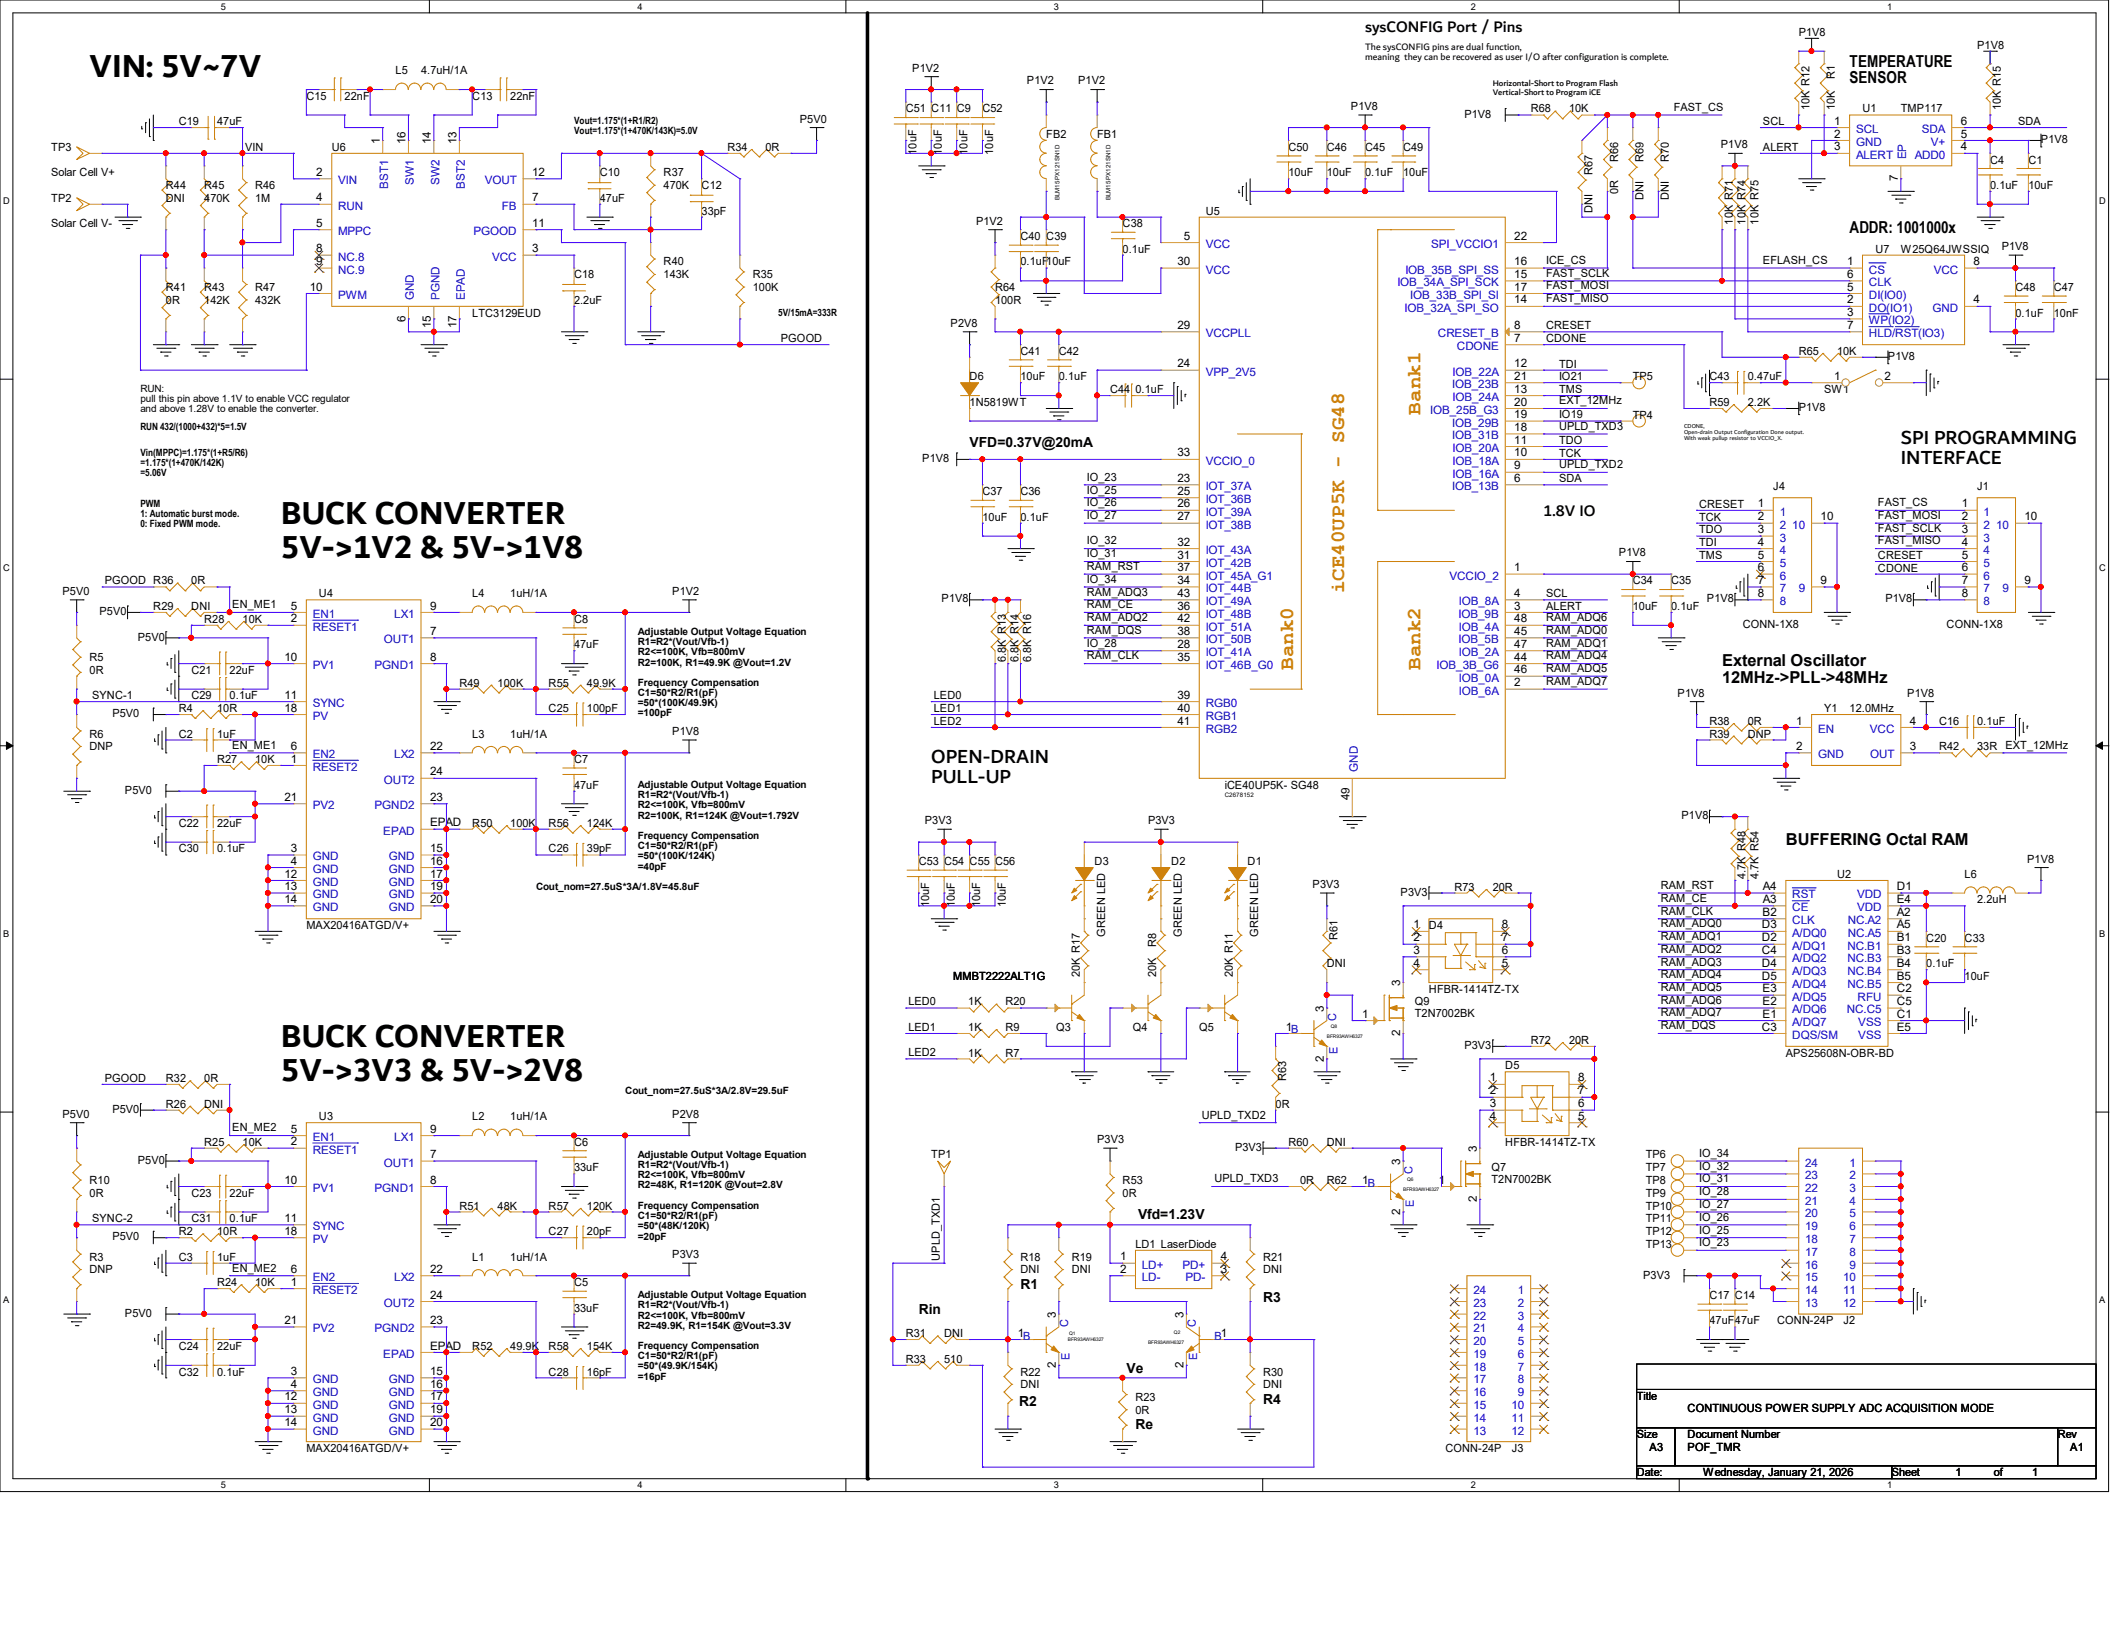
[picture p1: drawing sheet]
<svg xmlns="http://www.w3.org/2000/svg" width="279mm" height="216mm" viewBox="0 0 279 216" stroke-linecap="round" stroke-linejoin="round" font-family="sans-serif">
<defs><g id="words">
<g font-size="4.5">
<text x="11.8" y="10.1">VIN: 5V~7V</text>
<text x="36.9" y="68.8">BUCK CONVERTER</text>
<text x="36.9" y="73.3">5V-&gt;1V2 &amp; 5V-&gt;1V8</text>
<text x="36.9" y="137.5">BUCK CONVERTER</text>
<text x="36.9" y="142">5V-&gt;3V3 &amp; 5V-&gt;2V8</text>
</g>
<g font-size="2.7" fill="#cc8006">
<text x="186.7" y="54.5" transform="rotate(-90 186.7 54.5)">Bank1</text>
<text x="176.7" y="78" transform="rotate(-90 176.7 78)">iCE40UP5K - SG48</text>
<text x="169.9" y="88" transform="rotate(-90 169.9 88)">Bank0</text>
<text x="186.7" y="88" transform="rotate(-90 186.7 88)">Bank2</text>
</g>
<g font-size="2.7">
<text x="249.8" y="58.3">SPI PROGRAMMING</text>
<text x="249.8" y="61">INTERFACE</text>
<text x="122.4" y="100.2">OPEN-DRAIN</text>
<text x="122.4" y="102.9">PULL-UP</text>
</g>
<g font-size="2.2">
<text x="179.4" y="4.1">sysCONFIG Port / Pins</text>
<text x="243.1" y="8.8">TEMPERATURE</text>
<text x="243.1" y="10.9">SENSOR</text>
<text x="243.1" y="30.6">ADDR: 1001000x</text>
<text x="202.9" y="67.9">1.8V IO</text>
<text x="226.3" y="87.5">External Oscillator</text>
<text x="226.3" y="89.8">12MHz-&gt;PLL-&gt;48MHz</text>
<text x="234.7" y="111">BUFFERING Octal RAM</text>
</g>
<g font-size="1.8">
<text x="127.4" y="58.7">VFD=0.37V@20mA</text>
<text x="149.6" y="160.1">Vfd=1.23V</text>
<text x="120.7" y="172.7">Rin</text>
<text x="134.1" y="169.3">R1</text>
<text x="166" y="171">R3</text>
<text x="133.9" y="184.8">R2</text>
<text x="148" y="180.4">Ve</text>
<text x="166" y="184.4">R4</text>
<text x="149.2" y="187.8">Re</text>
</g>
<g font-size="1.5">
<text x="236.4" y="4.7">P1V8</text>
<text x="52" y="9.7">L5</text>
<text x="55.3" y="9.7">4.7uH/1A</text>
<text x="119.9" y="9.4">P1V2</text>
<text x="135" y="11.1">P1V2</text>
<text x="141.7" y="11.1">P1V2</text>
<text x="241.1" y="10.4" transform="rotate(-90 241.1 10.4)">R1</text>
<text x="259.8" y="6.4">P1V8</text>
<text x="23.5" y="16.5">C19</text>
<text x="28.5" y="16.5">47uF</text>
<text x="40.3" y="13.1">C15</text>
<text x="45.3" y="13.1">22nF</text>
<text x="62.1" y="13.1">C13</text>
<text x="67.1" y="13.1">22nF</text>
<text x="105.1" y="16.1">P5V0</text>
<text x="119" y="14.8">C51 C11 C9</text>
<text x="129.1" y="14.8">C52</text>
<text x="177.5" y="14.4">P1V8</text>
<text x="192.4" y="15.5">P1V8</text>
<text x="201.2" y="14.8">R68</text>
<text x="206.2" y="14.8">10K</text>
<text x="220" y="14.6">FAST_CS</text>
<text x="231.7" y="16.4">SCL</text>
<text x="237.8" y="14.4" transform="rotate(-90 237.8 14.4)">10K R12</text>
<text x="241" y="16.4">1</text>
<text x="241.1" y="14.4" transform="rotate(-90 241.1 14.4)">10K</text>
<text x="244.8" y="14.8">U1</text>
<text x="249.8" y="14.8">TMP117</text>
<text x="257.7" y="16.4">6</text>
<text x="262.9" y="14.4" transform="rotate(-90 262.9 14.4)">10K R15</text>
<text x="265.2" y="16.4">SDA</text>
<text x="6.7" y="19.8">TP3</text>
<text x="6.7" y="23.2">Solar Cell V+</text>
<text x="32.2" y="19.8">VIN</text>
<text x="41.6" y="23.1">2</text>
<text x="43.6" y="19.8">U6</text>
<text x="49.9" y="19" transform="rotate(-90 49.9 19)">1</text>
<text x="53.3" y="19" transform="rotate(-90 53.3 19)">16</text>
<text x="56.6" y="19" transform="rotate(-90 56.6 19)">14</text>
<text x="60" y="19" transform="rotate(-90 60 19)">13</text>
<text x="69.9" y="23.1">12</text>
<text x="78.8" y="23.2">C10</text>
<text x="87.2" y="23.2">R37</text>
<text x="95.6" y="19.8">R34</text>
<text x="100.6" y="19.8">0R</text>
<text x="120.4" y="20.3" transform="rotate(-90 120.4 20.3)">10uF</text>
<text x="123.8" y="20.3" transform="rotate(-90 123.8 20.3)">10uF</text>
<text x="127.1" y="20.3" transform="rotate(-90 127.1 20.3)">10uF</text>
<text x="130.5" y="20.3" transform="rotate(-90 130.5 20.3)">10uF</text>
<text x="137.5" y="18.1">FB2</text>
<text x="144.2" y="18.1">FB1</text>
<text x="169.3" y="19.8">C50</text>
<text x="169.3" y="23.2">10uF</text>
<text x="174.4" y="19.8">C46</text>
<text x="174.4" y="23.2">10uF</text>
<text x="179.4" y="19.8">C45</text>
<text x="179.4" y="23.2">0.1uF</text>
<text x="184.4" y="19.8">C49</text>
<text x="184.4" y="23.2">10uF</text>
<text x="209.3" y="23" transform="rotate(-90 209.3 23)">R67</text>
<text x="212.6" y="21.3" transform="rotate(-90 212.6 21.3)">R66</text>
<text x="216" y="21.3" transform="rotate(-90 216 21.3)">R69</text>
<text x="219.3" y="21.3" transform="rotate(-90 219.3 21.3)">R70</text>
<text x="226.1" y="19.5">P1V8</text>
<text x="231.7" y="19.8">ALERT</text>
<text x="241" y="18.1">2</text>
<text x="241" y="19.8">3</text>
<text x="249.4" y="23.8" transform="rotate(-90 249.4 23.8)">7</text>
<text x="257.7" y="19.8">4</text>
<text x="257.7" y="18.1">5</text>
<text x="261.5" y="21.5">C4</text>
<text x="266.6" y="21.5">C1</text>
<text x="268.2" y="18.8">P1V8</text>
<text x="6.7" y="26.5">TP2</text>
<text x="6.7" y="29.9">Solar Cell V-</text>
<text x="21.8" y="24.8">R44</text>
<text x="21.8" y="26.5">DNI</text>
<text x="26.8" y="24.8">R45</text>
<text x="26.8" y="26.5">470K</text>
<text x="33.5" y="24.8">R46</text>
<text x="33.5" y="26.5">1M</text>
<text x="41.6" y="26.5">4</text>
<text x="41.6" y="29.8">5</text>
<text x="69.9" y="26.5">7</text>
<text x="69.9" y="29.8">11</text>
<text x="78.8" y="26.5">47uF</text>
<text x="87.2" y="24.8">470K</text>
<text x="92.2" y="24.8">C12</text>
<text x="92.2" y="28.2">33pF</text>
<text x="128.3" y="29.5">P1V2</text>
<text x="147.5" y="29.9">C38</text>
<text x="158.5" y="28.2">U5</text>
<text x="209.3" y="28" transform="rotate(-90 209.3 28)">DNI</text>
<text x="212.6" y="25.5" transform="rotate(-90 212.6 25.5)">0R</text>
<text x="216" y="26.3" transform="rotate(-90 216 26.3)">DNI</text>
<text x="219.3" y="26.3" transform="rotate(-90 219.3 26.3)">DNI</text>
<text x="227.7" y="29.5" transform="rotate(-90 227.7 29.5)">10K R71</text>
<text x="229.4" y="29.5" transform="rotate(-90 229.4 29.5)">10K R74</text>
<text x="231.1" y="29.5" transform="rotate(-90 231.1 29.5)">10K R75</text>
<text x="261.5" y="24.8">0.1uF</text>
<text x="266.6" y="24.8">10uF</text>
<text x="41.6" y="33.1">8</text>
<text x="41.6" y="34.8">9</text>
<text x="69.9" y="33.1">3</text>
<text x="87.2" y="34.9">R40</text>
<text x="134.1" y="31.5">C40 C39</text>
<text x="134.1" y="34.9">0.1uF10uF</text>
<text x="147.5" y="33.2">0.1uF</text>
<text x="154.7" y="34.8">30</text>
<text x="155.6" y="31.5">5</text>
<text x="199" y="34.8">16</text>
<text x="199" y="31.5">22</text>
<text x="203.2" y="34.7">ICE_CS</text>
<text x="231.7" y="34.7">EFLASH_CS</text>
<text x="242.7" y="34.8">1</text>
<text x="246.5" y="33.2">U7</text>
<text x="249.8" y="33.2">W25Q64JWSSIQ</text>
<text x="259.4" y="34.8">8</text>
<text x="263.1" y="32.9">P1V8</text>
<text x="21.8" y="38.3">R41</text>
<text x="21.8" y="39.9">0R</text>
<text x="26.8" y="38.3">R43</text>
<text x="26.8" y="39.9">142K</text>
<text x="33.5" y="38.3">R47</text>
<text x="33.5" y="39.9">432K</text>
<text x="40.7" y="38.2">10</text>
<text x="62.1" y="41.6">LTC3129EUD</text>
<text x="75.4" y="36.6">C18</text>
<text x="75.4" y="39.9">2.2uF</text>
<text x="87.2" y="36.6">143K</text>
<text x="98.9" y="36.6">R35</text>
<text x="98.9" y="38.3">100K</text>
<text x="130.8" y="38.3">R64</text>
<text x="130.8" y="39.9">100R</text>
<text x="199" y="39.9">14</text>
<text x="199" y="38.2">17</text>
<text x="199" y="36.5">15</text>
<text x="203.2" y="36.4">FAST_SCLK</text>
<text x="203.2" y="38">FAST_MOSI</text>
<text x="203.2" y="39.7">FAST_MISO</text>
<text x="242.7" y="39.9">2</text>
<text x="242.7" y="41.5">3</text>
<text x="242.7" y="38.2">5</text>
<text x="242.7" y="36.5">6</text>
<text x="259.4" y="39.9">4</text>
<text x="264.9" y="38.3">C48</text>
<text x="264.9" y="41.6">0.1uF</text>
<text x="269.9" y="38.3">C47</text>
<text x="269.9" y="41.6">10nF</text>
<text x="53.3" y="42.3" transform="rotate(-90 53.3 42.3)">6</text>
<text x="56.6" y="43.1" transform="rotate(-90 56.6 43.1)">15</text>
<text x="60" y="43.1" transform="rotate(-90 60 43.1)">17</text>
<text x="102.6" y="45">PGOOD</text>
<text x="124.9" y="42.9">P2V8</text>
<text x="134.1" y="46.7">C41</text>
<text x="139.2" y="46.7">C42</text>
<text x="154.7" y="43.2">29</text>
<text x="199" y="43.2">8</text>
<text x="199" y="44.9">7</text>
<text x="203.2" y="43.3">CRESET</text>
<text x="203.2" y="45">CDONE</text>
<text x="236.4" y="46.7">R65</text>
<text x="241.4" y="46.7">10K</text>
<text x="242.7" y="43.2">7</text>
<text x="248.1" y="47.3">P1V8</text>
<text x="127.4" y="50">D6</text>
<text x="127.4" y="53.3">1N5819WT</text>
<text x="134.1" y="50">10uF</text>
<text x="139.2" y="50">0.1uF</text>
<text x="145.9" y="51.6">C44 0.1uF</text>
<text x="154.7" y="48.3">24</text>
<text x="199" y="48.3">12</text>
<text x="199" y="49.9">21</text>
<text x="199" y="51.6">13</text>
<text x="199" y="53.3">20</text>
<text x="204.9" y="48.3">TDI</text>
<text x="204.9" y="50">IO21</text>
<text x="204.9" y="51.6">TMS</text>
<text x="204.9" y="53.1">EXT_12MHz</text>
<text x="214.6" y="50">TP5</text>
<text x="224.7" y="50">C43</text>
<text x="224.7" y="53.3">R59</text>
<text x="229.7" y="50">0.47uF</text>
<text x="229.7" y="53.3">2.2K</text>
<text x="239.7" y="51.6">SW1</text>
<text x="241" y="49.9">1</text>
<text x="247.6" y="49.9">2</text>
<text x="154.7" y="60">33</text>
<text x="199" y="60">10</text>
<text x="199" y="58.3">11</text>
<text x="199" y="54.9">19</text>
<text x="199" y="56.6">18</text>
<text x="204.9" y="55">IO19</text>
<text x="204.9" y="56.5">UPLD_TXD3</text>
<text x="204.9" y="58.3">TDO</text>
<text x="214.6" y="55">TP4</text>
<text x="236.4" y="54">P1V8</text>
<text x="121.2" y="60.7">P1V8</text>
<text x="129.1" y="65.1">C37</text>
<text x="134.1" y="65.1">C36</text>
<text x="142.8" y="63.2">IO_23</text>
<text x="142.8" y="64.9">IO_25</text>
<text x="154.7" y="65">25</text>
<text x="154.7" y="63.3">23</text>
<text x="199" y="63.3">6</text>
<text x="199" y="61.7">9</text>
<text x="204.9" y="60">TCK</text>
<text x="204.9" y="61.5">UPLD_TXD2</text>
<text x="204.9" y="63.4">SDA</text>
<text x="233" y="64.4">J4</text>
<text x="259.8" y="64.4">J1</text>
<text x="129.1" y="68.4">10uF</text>
<text x="134.1" y="68.4">0.1uF</text>
<text x="142.8" y="66.5">IO_26</text>
<text x="142.8" y="68.2">IO_27</text>
<text x="142.8" y="71.5">IO_32</text>
<text x="154.7" y="68.4">27</text>
<text x="154.7" y="66.7">26</text>
<text x="154.7" y="71.7">32</text>
<text x="223.3" y="66.7">CRESET</text>
<text x="223.3" y="68.4">TCK</text>
<text x="223.3" y="70.1">TDO</text>
<text x="223.3" y="71.8">TDI</text>
<text x="231" y="66.7">1</text>
<text x="231" y="68.4">2</text>
<text x="231" y="70.1">3</text>
<text x="231" y="71.7">4</text>
<text x="239.3" y="68.4">10</text>
<text x="246.8" y="66.5">FAST_CS</text>
<text x="246.8" y="68.2">FAST_MOSI</text>
<text x="246.8" y="69.9">FAST_SCLK</text>
<text x="246.8" y="71.5">FAST_MISO</text>
<text x="257.8" y="66.7">1</text>
<text x="257.8" y="68.4">2</text>
<text x="257.8" y="70.1">3</text>
<text x="257.8" y="71.7">4</text>
<text x="266.1" y="68.4">10</text>
<text x="13.8" y="76.8">PGOOD R36</text>
<text x="25.1" y="76.8">0R</text>
<text x="142.8" y="73.2">IO_31</text>
<text x="142.8" y="74.9">RAM_RST</text>
<text x="142.8" y="76.6">IO_34</text>
<text x="154.7" y="73.4">31</text>
<text x="154.7" y="76.8">34</text>
<text x="154.7" y="75.1">37</text>
<text x="199" y="75.1">1</text>
<text x="212.8" y="73.1">P1V8</text>
<text x="214.6" y="76.8">C34</text>
<text x="219.6" y="76.8">C35</text>
<text x="223.3" y="73.4">TMS</text>
<text x="231" y="73.4">5</text>
<text x="231" y="75.1">6</text>
<text x="231" y="76.8">7</text>
<text x="239.3" y="76.8">9</text>
<text x="246.8" y="73.4">CRESET</text>
<text x="246.8" y="75.1">CDONE</text>
<text x="257.8" y="73.4">5</text>
<text x="257.8" y="75.1">6</text>
<text x="257.8" y="76.8">7</text>
<text x="266.1" y="76.8">9</text>
<text x="8.2" y="78.1">P5V0</text>
<text x="13.1" y="80.8">P5V0</text>
<text x="20.2" y="80.2">R29</text>
<text x="25.1" y="80.2">DNI</text>
<text x="26.8" y="81.8">R28</text>
<text x="30.5" y="79.9">EN_ME1</text>
<text x="31.9" y="81.8">10K</text>
<text x="38.2" y="81.8">2</text>
<text x="38.2" y="80.1">5</text>
<text x="41.9" y="78.5">U4</text>
<text x="56.5" y="83.4">7</text>
<text x="56.5" y="80.1">9</text>
<text x="62.1" y="78.5">L4</text>
<text x="67.1" y="78.5">1uH/1A</text>
<text x="75.4" y="81.8">C8</text>
<text x="88.4" y="78.1">P1V2</text>
<text x="123.7" y="79.2">P1V8</text>
<text x="142.8" y="78.3">RAM_ADQ3</text>
<text x="142.8" y="79.9">RAM_CE</text>
<text x="142.8" y="81.6">RAM_ADQ2</text>
<text x="142.8" y="83.3">RAM_DQS</text>
<text x="154.7" y="80.1">36</text>
<text x="154.7" y="78.4">43</text>
<text x="154.7" y="83.4">38</text>
<text x="154.7" y="81.8">42</text>
<text x="199" y="81.8">48</text>
<text x="199" y="83.4">45</text>
<text x="199" y="78.4">4</text>
<text x="199" y="80.1">3</text>
<text x="203.2" y="78.5">SCL</text>
<text x="203.2" y="80.1">ALERT</text>
<text x="203.2" y="81.6">RAM_ADQ6</text>
<text x="203.2" y="83.3">RAM_ADQ0</text>
<text x="214.6" y="80.2">10uF</text>
<text x="219.6" y="80.2">0.1uF</text>
<text x="224.3" y="79.2">P1V8</text>
<text x="229" y="82.5">CONN-1X8</text>
<text x="231" y="78.4">8</text>
<text x="247.8" y="79.2">P1V8</text>
<text x="255.8" y="82.5">CONN-1X8</text>
<text x="257.8" y="78.4">8</text>
<text x="11.8" y="86.9">R5</text>
<text x="11.8" y="88.6">0R</text>
<text x="18.1" y="84.2">P5V0</text>
<text x="25.1" y="88.6">C21</text>
<text x="30.2" y="88.6">22uF</text>
<text x="37.4" y="86.8">10</text>
<text x="56.5" y="86.8">8</text>
<text x="75.4" y="85.2">47uF</text>
<text x="132.2" y="87" transform="rotate(-90 132.2 87)">6.8K R13</text>
<text x="133.9" y="87" transform="rotate(-90 133.9 87)">6.8K R14</text>
<text x="135.5" y="87" transform="rotate(-90 135.5 87)">6.8K R16</text>
<text x="142.8" y="85">IO_28</text>
<text x="142.8" y="86.7">RAM_CLK</text>
<text x="154.7" y="85.1">28</text>
<text x="154.7" y="86.8">35</text>
<text x="199" y="88.5">46</text>
<text x="199" y="85.1">47</text>
<text x="199" y="86.8">44</text>
<text x="203.2" y="85">RAM_ADQ1</text>
<text x="203.2" y="86.7">RAM_ADQ4</text>
<text x="203.2" y="88.3">RAM_ADQ5</text>
<text x="12.1" y="91.9">SYNC-1</text>
<text x="14.8" y="94.2">P5V0</text>
<text x="23.5" y="93.6">R4</text>
<text x="25.1" y="91.9">C29</text>
<text x="28.5" y="93.6">10R</text>
<text x="30.2" y="91.9">0.1uF</text>
<text x="37.4" y="91.8">11</text>
<text x="37.4" y="93.5">18</text>
<text x="60.4" y="90.2">R49</text>
<text x="65.4" y="90.2">100K</text>
<text x="72.1" y="90.2">R55</text>
<text x="72.1" y="93.6">C25</text>
<text x="77.1" y="90.2">49.9K</text>
<text x="77.1" y="93.6">100pF</text>
<text x="122.7" y="91.9">LED0</text>
<text x="122.7" y="93.6">LED1</text>
<text x="122.7" y="95.3">LED2</text>
<text x="154.7" y="91.8">39</text>
<text x="154.7" y="93.5">40</text>
<text x="154.7" y="95.2">41</text>
<text x="199" y="90.2">2</text>
<text x="203.2" y="90">RAM_ADQ7</text>
<text x="220.5" y="91.6">P1V8</text>
<text x="224.7" y="95.3">R38</text>
<text x="229.7" y="95.3">0R</text>
<text x="236" y="95.2">1</text>
<text x="239.7" y="93.6">Y1</text>
<text x="243.1" y="93.6">12.0MHz</text>
<text x="250.7" y="91.6">P1V8</text>
<text x="251" y="95.2">4</text>
<text x="254.8" y="95.3">C16</text>
<text x="259.8" y="95.3">0.1uF</text>
<text x="11.8" y="96.9">R6</text>
<text x="11.8" y="98.6">DNP</text>
<text x="23.5" y="96.9">C2</text>
<text x="28.5" y="96.9">1uF</text>
<text x="28.5" y="100.3">R27</text>
<text x="30.5" y="98.4">EN_ME1</text>
<text x="33.5" y="100.3">10K</text>
<text x="38.2" y="100.2">1</text>
<text x="38.2" y="98.6">6</text>
<text x="56.5" y="98.6">22</text>
<text x="56.5" y="101.9">24</text>
<text x="62.1" y="96.9">L3</text>
<text x="67.1" y="96.9">1uH/1A</text>
<text x="75.4" y="100.3">C7</text>
<text x="88.4" y="96.6">P1V8</text>
<text x="224.7" y="96.9">R39</text>
<text x="229.7" y="96.9">DNP</text>
<text x="236" y="98.6">2</text>
<text x="251" y="98.6">3</text>
<text x="254.8" y="98.6">R42</text>
<text x="259.8" y="98.6">33R</text>
<text x="263.6" y="98.4">EXT_12MHz</text>
<text x="16.4" y="104.3">P5V0</text>
<text x="37.4" y="105.2">21</text>
<text x="56.5" y="105.2">23</text>
<text x="75.4" y="103.6">47uF</text>
<text x="161" y="103.6">iCE40UP5K- SG48</text>
<text x="177.3" y="105.2" transform="rotate(-90 177.3 105.2)">49</text>
<text x="221" y="107.7">P1V8</text>
<text x="23.5" y="112">C30</text>
<text x="23.5" y="108.7">C22</text>
<text x="28.5" y="112">0.1uF</text>
<text x="28.5" y="108.7">22uF</text>
<text x="38.2" y="112">3</text>
<text x="38.2" y="113.6">4</text>
<text x="56.5" y="112">15</text>
<text x="56.5" y="113.6">16</text>
<text x="56.5" y="108.6">EPAD</text>
<text x="62.1" y="108.7">R50</text>
<text x="67.1" y="108.7">100K</text>
<text x="72.1" y="112">C26</text>
<text x="72.1" y="108.7">R56</text>
<text x="77.1" y="112">39pF</text>
<text x="77.1" y="108.7">124K</text>
<text x="120.7" y="113.7">C53 C54 C55 C56</text>
<text x="121.5" y="108.3">P3V3</text>
<text x="143.8" y="113.7">D3</text>
<text x="150.9" y="108.3">P3V3</text>
<text x="153.9" y="113.7">D2</text>
<text x="164" y="113.7">D1</text>
<text x="266.4" y="113.4">P1V8</text>
<text x="37.4" y="115.3">12</text>
<text x="37.4" y="117">13</text>
<text x="37.4" y="118.7">14</text>
<text x="56.5" y="115.3">17</text>
<text x="56.5" y="117">19</text>
<text x="56.5" y="118.7">20</text>
<text x="122.1" y="119.2" transform="rotate(-90 122.1 119.2)">10uF</text>
<text x="125.5" y="119.2" transform="rotate(-90 125.5 119.2)">10uF</text>
<text x="128.8" y="119.2" transform="rotate(-90 128.8 119.2)">10uF</text>
<text x="132.2" y="119.2" transform="rotate(-90 132.2 119.2)">10uF</text>
<text x="172.5" y="116.7">P3V3</text>
<text x="184.1" y="117.7">P3V3</text>
<text x="191.1" y="117.1">R73</text>
<text x="196.2" y="117.1">20R</text>
<text x="218.3" y="116.8">RAM_RST</text>
<text x="218.3" y="118.5">RAM_CE</text>
<text x="229.4" y="115.5" transform="rotate(-90 229.4 115.5)">4.7K R48</text>
<text x="231.1" y="115.5" transform="rotate(-90 231.1 115.5)">4.7K R54</text>
<text x="231.7" y="117">A4</text>
<text x="231.7" y="118.7">A3</text>
<text x="241.4" y="115.4">U2</text>
<text x="249.3" y="117">D1</text>
<text x="249.3" y="118.7">E4</text>
<text x="258.2" y="115.4">L6</text>
<text x="259.8" y="118.7">2.2uH</text>
<text x="40.3" y="122.1">MAX20416ATGD/V+</text>
<text x="145.2" y="123.1" transform="rotate(-90 145.2 123.1)">GREEN LED</text>
<text x="151.9" y="124.4" transform="rotate(-90 151.9 124.4)">R8</text>
<text x="155.3" y="123.1" transform="rotate(-90 155.3 123.1)">GREEN LED</text>
<text x="165.4" y="123.1" transform="rotate(-90 165.4 123.1)">GREEN LED</text>
<text x="175.8" y="123.6" transform="rotate(-90 175.8 123.6)">R61</text>
<text x="185.8" y="122">1</text>
<text x="185.8" y="123.7">2</text>
<text x="185.8" y="125.3">3</text>
<text x="187.8" y="122.1">D4</text>
<text x="197.4" y="125.3">6</text>
<text x="197.4" y="123.7">7</text>
<text x="197.4" y="122">8</text>
<text x="218.3" y="120.2">RAM_CLK</text>
<text x="218.3" y="121.8">RAM_ADQ0</text>
<text x="218.3" y="123.5">RAM_ADQ1</text>
<text x="218.3" y="125.2">RAM_ADQ2</text>
<text x="231.6" y="122">D3</text>
<text x="231.6" y="123.7">D2</text>
<text x="231.6" y="125.3">C4</text>
<text x="231.6" y="120.4">B2</text>
<text x="249.3" y="120.4">A2</text>
<text x="249.3" y="122">A5</text>
<text x="249.3" y="123.7">B1</text>
<text x="249.3" y="125.3">B3</text>
<text x="253.2" y="123.7">C20</text>
<text x="258.2" y="123.7">C33</text>
<text x="125.3" y="128.8">MMBT2222ALT1G</text>
<text x="141.9" y="128.4" transform="rotate(-90 141.9 128.4)">20K R17</text>
<text x="151.9" y="128.4" transform="rotate(-90 151.9 128.4)">20K</text>
<text x="162" y="128.4" transform="rotate(-90 162 128.4)">20K R11</text>
<text x="174.4" y="127.1">DNI</text>
<text x="184" y="129.6" transform="rotate(-90 184 129.6)">3</text>
<text x="185.8" y="127">4</text>
<text x="187.8" y="130.5">HFBR-1414TZ-TX</text>
<text x="197.4" y="127">5</text>
<text x="218.3" y="126.9">RAM_ADQ3</text>
<text x="218.3" y="128.6">RAM_ADQ4</text>
<text x="218.3" y="130.2">RAM_ADQ5</text>
<text x="218.3" y="131.9">RAM_ADQ6</text>
<text x="231.6" y="127">D4</text>
<text x="231.6" y="128.7">D5</text>
<text x="231.6" y="130.4">E3</text>
<text x="249.3" y="127">B4</text>
<text x="249.3" y="128.7">B5</text>
<text x="249.3" y="130.4">C2</text>
<text x="253.2" y="127.1">0.1uF</text>
<text x="258.2" y="128.8">10uF</text>
<text x="119.4" y="132.1">LED0</text>
<text x="119.4" y="135.5">LED1</text>
<text x="127.3" y="135.5">1K</text>
<text x="127.3" y="132.1">1K</text>
<text x="132.1" y="135.5">R9</text>
<text x="132.1" y="132.1">R20</text>
<text x="138.8" y="135.5">Q3</text>
<text x="148.9" y="135.5">Q4</text>
<text x="157.6" y="135.5">Q5</text>
<text x="169" y="135.4">1</text>
<text x="174" y="132.9" transform="rotate(-90 174 132.9)">3</text>
<text x="179" y="133.7">1</text>
<text x="184" y="136.1" transform="rotate(-90 184 136.1)">2</text>
<text x="185.9" y="132.1">Q9</text>
<text x="185.9" y="133.6">T2N7002BK</text>
<text x="192.4" y="137.8">P3V3</text>
<text x="201.2" y="137.2">R72</text>
<text x="206.2" y="137.2">20R</text>
<text x="218.3" y="133.6">RAM_ADQ7</text>
<text x="218.3" y="135.3">RAM_DQS</text>
<text x="231.6" y="135.4">C3</text>
<text x="231.6" y="132.1">E2</text>
<text x="231.6" y="133.7">E1</text>
<text x="249.3" y="133.7">C1</text>
<text x="249.3" y="135.4">E5</text>
<text x="249.3" y="132.1">C5</text>
<text x="13.8" y="142.2">PGOOD</text>
<text x="21.8" y="142.2">R32</text>
<text x="26.8" y="142.2">0R</text>
<text x="119.4" y="138.8">LED2</text>
<text x="127.3" y="138.9">1K</text>
<text x="132.1" y="138.9">R7</text>
<text x="169" y="142" transform="rotate(-90 169 142)">R63</text>
<text x="174" y="139.5" transform="rotate(-90 174 139.5)">2</text>
<text x="195.8" y="142.1">1</text>
<text x="195.8" y="143.8">2</text>
<text x="197.8" y="140.5">D5</text>
<text x="207.4" y="143.8">7</text>
<text x="207.4" y="142.1">8</text>
<text x="234.7" y="138.9">APS25608N-OBR-BD</text>
<text x="8.2" y="146.9">P5V0</text>
<text x="14.8" y="146.2">P5V0</text>
<text x="21.8" y="145.5">R26</text>
<text x="26.8" y="145.5">DNI</text>
<text x="30.5" y="148.7">EN_ME2</text>
<text x="38.2" y="148.8">5</text>
<text x="41.9" y="147.2">U3</text>
<text x="56.5" y="148.8">9</text>
<text x="62.1" y="147.2">L2</text>
<text x="67.1" y="147.2">1uH/1A</text>
<text x="88.4" y="146.9">P2V8</text>
<text x="157.9" y="147">UPLD_TXD2</text>
<text x="167.6" y="145.5">0R</text>
<text x="195.8" y="145.5">3</text>
<text x="195.8" y="147.1">4</text>
<text x="207.4" y="147.1">5</text>
<text x="207.4" y="145.5">6</text>
<text x="11.8" y="155.6">R10</text>
<text x="18.1" y="152.9">P5V0</text>
<text x="26.8" y="150.6">R25</text>
<text x="31.9" y="150.6">10K</text>
<text x="37.4" y="155.5">10</text>
<text x="38.2" y="150.5">2</text>
<text x="56.5" y="152.2">7</text>
<text x="56.5" y="155.5">8</text>
<text x="75.4" y="150.6">C6</text>
<text x="75.4" y="153.9">33uF</text>
<text x="122.4" y="152.2">TP1</text>
<text x="144.2" y="150.2">P3V3</text>
<text x="147.5" y="155.6">R53</text>
<text x="159.6" y="155.4">UPLD_TXD3</text>
<text x="162.3" y="151.3">P3V3</text>
<text x="169.3" y="150.6">R60</text>
<text x="170.9" y="155.6">0R</text>
<text x="174.4" y="150.6">DNI</text>
<text x="174.4" y="155.6">R62</text>
<text x="179" y="155.5">1</text>
<text x="184" y="153.1" transform="rotate(-90 184 153.1)">3</text>
<text x="189.1" y="155.5">1</text>
<text x="194.1" y="151.4" transform="rotate(-90 194.1 151.4)">3</text>
<text x="196" y="153.9">Q7</text>
<text x="196" y="155.4">T2N7002BK</text>
<text x="197.8" y="150.6">HFBR-1414TZ-TX</text>
<text x="216.3" y="155.6">TP8</text>
<text x="216.3" y="152.2">TP6</text>
<text x="216.3" y="153.9">TP7</text>
<text x="223.3" y="155.4">IO_31</text>
<text x="223.3" y="152">IO_34</text>
<text x="223.3" y="153.7">IO_32</text>
<text x="11.8" y="157.3">0R</text>
<text x="12.1" y="160.6">SYNC-2</text>
<text x="25.1" y="157.3">C23</text>
<text x="25.1" y="160.6">C31</text>
<text x="30.2" y="157.3">22uF</text>
<text x="30.2" y="160.6">0.1uF</text>
<text x="37.4" y="160.6">11</text>
<text x="60.4" y="159">R51</text>
<text x="65.4" y="159">48K</text>
<text x="72.1" y="159">R57</text>
<text x="77.1" y="159">120K</text>
<text x="147.5" y="157.3">0R</text>
<text x="184" y="159.6" transform="rotate(-90 184 159.6)">2</text>
<text x="194.1" y="157.9" transform="rotate(-90 194.1 157.9)">2</text>
<text x="216.3" y="157.3">TP9</text>
<text x="216.3" y="159">TP10</text>
<text x="216.3" y="160.6">TP11</text>
<text x="223.3" y="157.1">IO_28</text>
<text x="223.3" y="158.7">IO_27</text>
<text x="223.3" y="160.4">IO_26</text>
<text x="11.8" y="165.7">R3</text>
<text x="11.8" y="167.3">DNP</text>
<text x="14.8" y="163">P5V0</text>
<text x="23.5" y="165.7">C3</text>
<text x="23.5" y="162.3">R2</text>
<text x="28.5" y="165.7">1uF</text>
<text x="28.5" y="162.3">10R</text>
<text x="30.5" y="167.1">EN_ME2</text>
<text x="37.4" y="162.3">18</text>
<text x="38.2" y="167.3">6</text>
<text x="56.5" y="167.3">22</text>
<text x="62.1" y="165.7">L1</text>
<text x="67.1" y="165.7">1uH/1A</text>
<text x="72.1" y="162.3">C27</text>
<text x="77.1" y="162.3">20pF</text>
<text x="88.4" y="165.3">P3V3</text>
<text x="123.5" y="165.7" transform="rotate(-90 123.5 165.7)">UPLD_TXD1</text>
<text x="134.1" y="165.7">R18</text>
<text x="134.1" y="167.3">DNI</text>
<text x="140.8" y="165.7">R19</text>
<text x="140.8" y="167.3">DNI</text>
<text x="147.2" y="165.6">1</text>
<text x="147.2" y="167.3">2</text>
<text x="149.2" y="164">LD1 LaserDiode</text>
<text x="160.4" y="167.3">3</text>
<text x="160.4" y="165.6">4</text>
<text x="166" y="165.7">R21</text>
<text x="166" y="167.3">DNI</text>
<text x="216.3" y="162.3">TP12</text>
<text x="216.3" y="164">TP13</text>
<text x="223.3" y="162.1">IO_25</text>
<text x="223.3" y="163.7">IO_23</text>
<text x="16.4" y="173">P5V0</text>
<text x="28.5" y="169">R24</text>
<text x="33.5" y="169">10K</text>
<text x="37.4" y="174">21</text>
<text x="38.2" y="169">1</text>
<text x="56.5" y="174">23</text>
<text x="56.5" y="170.6">24</text>
<text x="75.4" y="169">C5</text>
<text x="75.4" y="172.4">33uF</text>
<text x="138.8" y="173.2" transform="rotate(-90 138.8 173.2)">3</text>
<text x="155.5" y="173.2" transform="rotate(-90 155.5 173.2)">3</text>
<text x="215.9" y="168">P3V3</text>
<text x="224.7" y="170.7">C17 C14</text>
<text x="23.5" y="177.4">C24</text>
<text x="28.5" y="177.4">22uF</text>
<text x="56.5" y="177.3">EPAD</text>
<text x="62.1" y="177.4">R52</text>
<text x="67.1" y="177.4">49.9K</text>
<text x="72.1" y="177.4">R58</text>
<text x="77.1" y="177.4">154K</text>
<text x="119" y="179.1">R33</text>
<text x="119" y="175.7">R31</text>
<text x="124.1" y="179.1">510</text>
<text x="124.1" y="175.7">DNI</text>
<text x="133.8" y="175.6">1</text>
<text x="138.8" y="179.7" transform="rotate(-90 138.8 179.7)">2</text>
<text x="155.5" y="179.7" transform="rotate(-90 155.5 179.7)">2</text>
<text x="160.4" y="175.6">1</text>
<text x="224.7" y="174">47uF47uF</text>
<text x="233.6" y="174">CONN-24P</text>
<text x="242.3" y="174">J2</text>
<text x="23.5" y="180.8">C32</text>
<text x="28.5" y="180.8">0.1uF</text>
<text x="37.4" y="184">12</text>
<text x="37.4" y="185.7">13</text>
<text x="38.2" y="180.7">3</text>
<text x="38.2" y="182.4">4</text>
<text x="56.5" y="180.7">15</text>
<text x="56.5" y="182.4">16</text>
<text x="56.5" y="184">17</text>
<text x="56.5" y="185.7">19</text>
<text x="72.1" y="180.8">C28</text>
<text x="77.1" y="180.8">16pF</text>
<text x="134.1" y="180.8">R22</text>
<text x="134.1" y="182.4">DNI</text>
<text x="149.2" y="184.1">R23</text>
<text x="149.2" y="185.8">0R</text>
<text x="166" y="180.8">R30</text>
<text x="166" y="182.4">DNI</text>
<text x="215.1" y="183.9">Title</text>
<text x="221.8" y="185.6">CONTINUOUS POWER SUPPLY ADC ACQUISITION MODE</text>
<text x="37.4" y="187.4">14</text>
<text x="40.3" y="190.8">MAX20416ATGD/V+</text>
<text x="56.5" y="187.4">20</text>
<text x="190" y="190.8">CONN-24P</text>
<text x="198.7" y="190.8">J3</text>
<text x="215.1" y="189">Size</text>
<text x="216.8" y="190.6">A3</text>
<text x="221.8" y="190.6">POF_TMR</text>
<text x="221.8" y="189">Document Number</text>
<text x="270.4" y="189">Rev</text>
<text x="272.1" y="190.6">A1</text>
<text x="215.1" y="194">Date:</text>
<text x="223.8" y="194">Wednesday, January 21, 2026</text>
<text x="248.6" y="194">Sheet</text>
<text x="257" y="194">1</text>
<text x="262" y="194">of</text>
<text x="267.1" y="194">1</text>
</g>
<g font-size="1.5" fill="#00c">
<text x="243.9" y="17.5">SCL</text>
<text x="252.6" y="17.5">SDA</text>
<text x="243.9" y="19.2">GND</text>
<text x="243.9" y="20.9">ALERT</text>
<text x="250.5" y="21" transform="rotate(-90 250.5 21)">EP</text>
<text x="251.6" y="20.9">ADD0</text>
<text x="253.7" y="19.2">V+</text>
<text x="44.4" y="24.2">VIN</text>
<text x="44.4" y="27.6">RUN</text>
<text x="51" y="24.8" transform="rotate(-90 51 24.8)">BST1</text>
<text x="54.4" y="24.3" transform="rotate(-90 54.4 24.3)">SW1</text>
<text x="57.7" y="24.3" transform="rotate(-90 57.7 24.3)">SW2</text>
<text x="61.1" y="24.8" transform="rotate(-90 61.1 24.8)">BST2</text>
<text x="63.7" y="24.2">VOUT</text>
<text x="66" y="27.6">FB</text>
<text x="44.4" y="30.9">MPPC</text>
<text x="44.4" y="34.2">NC.8</text>
<text x="44.4" y="35.9">NC.9</text>
<text x="62.2" y="30.9">PGOOD</text>
<text x="64.7" y="34.2">VCC</text>
<text x="158.5" y="32.6">VCC</text>
<text x="158.5" y="35.9">VCC</text>
<text x="184.7" y="35.9">IOB_35B_SPI_SS</text>
<text x="188.1" y="32.6">SPI_VCCIO1</text>
<text x="245.6" y="35.9">CS</text>
<text x="254.1" y="35.9">VCC</text>
<text x="44.4" y="39.3">PWM</text>
<text x="54.4" y="39.4" transform="rotate(-90 54.4 39.4)">GND</text>
<text x="57.7" y="39.4" transform="rotate(-90 57.7 39.4)">PGND</text>
<text x="61.1" y="39.4" transform="rotate(-90 61.1 39.4)">EPAD</text>
<text x="183.6" y="37.6">IOB_34A_SPI_SCK</text>
<text x="184.6" y="41">IOB_32A_SPI_SO</text>
<text x="185.3" y="39.3">IOB_33B_SPI_SI</text>
<text x="245.6" y="41">DO(IO1)</text>
<text x="245.6" y="39.3">DI(IO0)</text>
<text x="245.6" y="37.6">CLK</text>
<text x="254" y="41">GND</text>
<text x="158.5" y="44.3">VCCPLL</text>
<text x="189" y="44.3">CRESET_B</text>
<text x="191.5" y="46">CDONE</text>
<text x="245.6" y="42.6">WP(IO2)</text>
<text x="245.6" y="44.3">HLD/RST(IO3)</text>
<text x="158.5" y="49.4">VPP_2V5</text>
<text x="190.8" y="51">IOB_23B</text>
<text x="190.9" y="49.4">IOB_22A</text>
<text x="190.9" y="52.7">IOB_24A</text>
<text x="188" y="54.4">IOB_25B_G3</text>
<text x="190.8" y="56">IOB_29B</text>
<text x="190.8" y="57.7">IOB_31B</text>
<text x="190.9" y="59.4">IOB_20A</text>
<text x="158.5" y="64.4">IOT_37A</text>
<text x="158.5" y="61.1">VCCIO_0</text>
<text x="190.8" y="64.4">IOB_13B</text>
<text x="190.9" y="62.8">IOB_16A</text>
<text x="190.9" y="61.1">IOB_18A</text>
<text x="158.5" y="66.1">IOT_36B</text>
<text x="158.5" y="69.5">IOT_38B</text>
<text x="158.5" y="67.8">IOT_39A</text>
<text x="233.9" y="67.8">1</text>
<text x="233.9" y="69.5">2</text>
<text x="233.9" y="71.2">3</text>
<text x="235.5" y="69.5">10</text>
<text x="260.7" y="67.8">1</text>
<text x="260.7" y="69.5">2</text>
<text x="260.7" y="71.2">3</text>
<text x="262.3" y="69.5">10</text>
<text x="158.5" y="74.5">IOT_42B</text>
<text x="158.5" y="72.8">IOT_43A</text>
<text x="158.5" y="77.9">IOT_44B</text>
<text x="158.5" y="76.2">IOT_45A_G1</text>
<text x="190.5" y="76.2">VCCIO_2</text>
<text x="233.9" y="72.8">4</text>
<text x="233.9" y="74.5">5</text>
<text x="233.9" y="76.2">6</text>
<text x="233.9" y="77.9">7</text>
<text x="236.4" y="77.9">9</text>
<text x="260.7" y="72.8">4</text>
<text x="260.7" y="74.5">5</text>
<text x="260.7" y="76.2">6</text>
<text x="260.7" y="77.9">7</text>
<text x="263.2" y="77.9">9</text>
<text x="41.1" y="82.9">RESET1</text>
<text x="41.1" y="81.2">EN1</text>
<text x="51.8" y="81.2">LX1</text>
<text x="158.5" y="81.2">IOT_48B</text>
<text x="158.5" y="79.5">IOT_49A</text>
<text x="158.5" y="82.9">IOT_51A</text>
<text x="191.7" y="81.2">IOB_9B</text>
<text x="191.7" y="82.9">IOB_4A</text>
<text x="191.7" y="79.5">IOB_8A</text>
<text x="233.9" y="79.5">8</text>
<text x="260.7" y="79.5">8</text>
<text x="41.1" y="87.9">PV1</text>
<text x="49.2" y="87.9">PGND1</text>
<text x="50.5" y="84.5">OUT1</text>
<text x="158.5" y="86.2">IOT_41A</text>
<text x="158.5" y="87.9">IOT_46B_G0</text>
<text x="158.5" y="84.5">IOT_50B</text>
<text x="188.8" y="87.9">IOB_3B_G6</text>
<text x="191.7" y="84.5">IOB_5B</text>
<text x="191.7" y="89.6">IOB_0A</text>
<text x="191.7" y="86.2">IOB_2A</text>
<text x="41.1" y="92.9">SYNC</text>
<text x="41.1" y="94.6">PV</text>
<text x="158.5" y="92.9">RGB0</text>
<text x="158.5" y="94.6">RGB1</text>
<text x="191.7" y="91.3">IOB_6A</text>
<text x="41.1" y="101.3">RESET2</text>
<text x="41.1" y="99.7">EN2</text>
<text x="51.8" y="99.7">LX2</text>
<text x="158.5" y="96.3">RGB2</text>
<text x="178.4" y="101.4" transform="rotate(-90 178.4 101.4)">GND</text>
<text x="238.9" y="96.3">EN</text>
<text x="238.9" y="99.7">GND</text>
<text x="245.7" y="96.3">VCC</text>
<text x="245.8" y="99.7">OUT</text>
<text x="41.1" y="106.3">PV2</text>
<text x="49.2" y="106.3">PGND2</text>
<text x="50.5" y="103">OUT2</text>
<text x="41.1" y="113.1">GND</text>
<text x="50.4" y="109.7">EPAD</text>
<text x="51.1" y="113.1">GND</text>
<text x="41.1" y="114.7">GND</text>
<text x="41.1" y="116.4">GND</text>
<text x="41.1" y="118.1">GND</text>
<text x="41.1" y="119.8">GND</text>
<text x="51.1" y="114.7">GND</text>
<text x="51.1" y="116.4">GND</text>
<text x="51.1" y="118.1">GND</text>
<text x="51.1" y="119.8">GND</text>
<text x="235.5" y="118.1">RST</text>
<text x="235.5" y="119.8">CE</text>
<text x="244" y="118.1">VDD</text>
<text x="244" y="119.8">VDD</text>
<text x="235.5" y="121.5">CLK</text>
<text x="235.5" y="123.1">A/DQ0</text>
<text x="235.5" y="124.8">A/DQ1</text>
<text x="242.8" y="124.8">NC.B1</text>
<text x="242.8" y="121.5">NC.A2</text>
<text x="242.8" y="123.1">NC.A5</text>
<text x="235.5" y="126.4">A/DQ2</text>
<text x="235.5" y="128.1">A/DQ3</text>
<text x="235.5" y="129.8">A/DQ4</text>
<text x="235.5" y="131.5">A/DQ5</text>
<text x="242.8" y="126.4">NC.B3</text>
<text x="242.8" y="128.1">NC.B4</text>
<text x="242.8" y="129.8">NC.B5</text>
<text x="244.1" y="131.5">RFU</text>
<text x="169.7" y="135.8">B</text>
<text x="175.6" y="134.1" transform="rotate(-90 175.6 134.1)">C</text>
<text x="235.5" y="133.2">A/DQ6</text>
<text x="235.5" y="134.8">A/DQ7</text>
<text x="235.5" y="136.5">DQS/SM</text>
<text x="242.7" y="133.2">NC.C5</text>
<text x="244.2" y="134.8">VSS</text>
<text x="244.2" y="136.5">VSS</text>
<text x="175.8" y="138.5" transform="rotate(-90 175.8 138.5)">E</text>
<text x="41.1" y="149.9">EN1</text>
<text x="51.8" y="149.9">LX1</text>
<text x="41.1" y="151.6">RESET1</text>
<text x="50.5" y="153.3">OUT1</text>
<text x="179.7" y="156">B</text>
<text x="185.6" y="154.3" transform="rotate(-90 185.6 154.3)">C</text>
<text x="237.2" y="153.3">24</text>
<text x="237.2" y="155">23</text>
<text x="243.1" y="153.3">1</text>
<text x="243.1" y="155">2</text>
<text x="41.1" y="156.6">PV1</text>
<text x="41.1" y="161.7">SYNC</text>
<text x="49.2" y="156.6">PGND1</text>
<text x="185.8" y="158.6" transform="rotate(-90 185.8 158.6)">E</text>
<text x="237.2" y="156.6">22</text>
<text x="237.2" y="158.3">21</text>
<text x="237.2" y="160">20</text>
<text x="237.2" y="161.7">19</text>
<text x="243.1" y="156.6">3</text>
<text x="243.1" y="158.3">4</text>
<text x="243.1" y="160">5</text>
<text x="243.1" y="161.7">6</text>
<text x="41.1" y="163.4">PV</text>
<text x="150.1" y="166.7">LD+</text>
<text x="155.4" y="166.7">PD+</text>
<text x="237.2" y="163.4">18</text>
<text x="237.2" y="165">17</text>
<text x="237.2" y="166.7">16</text>
<text x="243.1" y="163.4">7</text>
<text x="243.1" y="165">8</text>
<text x="243.1" y="166.7">9</text>
<text x="41.1" y="170.1">RESET2</text>
<text x="41.1" y="168.4">EN2</text>
<text x="50.5" y="171.7">OUT2</text>
<text x="51.8" y="168.4">LX2</text>
<text x="150.1" y="168.4">LD-</text>
<text x="155.8" y="168.4">PD-</text>
<text x="193.6" y="170.1">24</text>
<text x="193.6" y="171.7">23</text>
<text x="193.6" y="173.4">22</text>
<text x="199.5" y="170.1">1</text>
<text x="199.5" y="171.7">2</text>
<text x="199.5" y="173.4">3</text>
<text x="237.2" y="168.4">15</text>
<text x="237.2" y="170.1">14</text>
<text x="237.2" y="171.7">13</text>
<text x="242.2" y="168.4">10</text>
<text x="242.2" y="170.1">11</text>
<text x="242.2" y="171.7">12</text>
<text x="41.1" y="175.1">PV2</text>
<text x="49.2" y="175.1">PGND2</text>
<text x="50.4" y="178.4">EPAD</text>
<text x="134.5" y="176.1">B</text>
<text x="140.4" y="174.4" transform="rotate(-90 140.4 174.4)">C</text>
<text x="140.5" y="178.7" transform="rotate(-90 140.5 178.7)">E</text>
<text x="157.1" y="174.4" transform="rotate(-90 157.1 174.4)">C</text>
<text x="157.3" y="178.7" transform="rotate(-90 157.3 178.7)">E</text>
<text x="159.6" y="176.1">B</text>
<text x="193.6" y="175.1">21</text>
<text x="193.6" y="176.7">20</text>
<text x="193.6" y="178.4">19</text>
<text x="199.5" y="175.1">4</text>
<text x="199.5" y="176.7">5</text>
<text x="199.5" y="178.4">6</text>
<text x="41.1" y="181.8">GND</text>
<text x="41.1" y="183.5">GND</text>
<text x="41.1" y="185.1">GND</text>
<text x="51.1" y="181.8">GND</text>
<text x="51.1" y="183.5">GND</text>
<text x="51.1" y="185.1">GND</text>
<text x="193.6" y="180.1">18</text>
<text x="193.6" y="181.8">17</text>
<text x="193.6" y="183.5">16</text>
<text x="193.6" y="185.1">15</text>
<text x="198.6" y="185.1">10</text>
<text x="199.5" y="180.1">7</text>
<text x="199.5" y="181.8">8</text>
<text x="199.5" y="183.5">9</text>
<text x="41.1" y="186.8">GND</text>
<text x="41.1" y="188.5">GND</text>
<text x="51.1" y="186.8">GND</text>
<text x="51.1" y="188.5">GND</text>
<text x="193.6" y="186.8">14</text>
<text x="193.6" y="188.5">13</text>
<text x="198.6" y="186.8">11</text>
<text x="198.6" y="188.5">12</text>
</g>
<g font-size="1.3">
<text x="179.4" y="6.5">The sysCONFIG pins are dual function,</text>
<text x="179.4" y="7.8">meaning they can be recovered as user I/O after configuration is complete.</text>
<text x="75.4" y="16.3">Vout=1.175*(1+R1/R2)</text>
<text x="75.4" y="17.7">Vout=1.175*(1+470K/143K)=5.0V</text>
<text x="102.3" y="41.5">5V/15mA=333R</text>
<text x="18.5" y="51.5">RUN:</text>
<text x="18.5" y="52.8">pull this pin above 1.1V to enable VCC regulator</text>
<text x="18.5" y="54.2">and above 1.28V to enable the converter.</text>
<text x="18.5" y="59.9">Vin(MPPC)=1.175*(1+R5/R6)</text>
<text x="18.5" y="56.6">RUN 432/(1000+432)*5=1.5V</text>
<text x="18.5" y="61.2">=1.175*(1+470K/142K)</text>
<text x="18.5" y="62.5">=5.06V</text>
<text x="18.5" y="66.6">PWM</text>
<text x="18.5" y="67.9">1: Automatic burst mode.</text>
<text x="18.5" y="69.3">0: Fixed PWM mode.</text>
<text x="83.8" y="83.4">Adjustable Output Voltage Equation</text>
<text x="83.8" y="84.8">R1=R2*(Vout/Vfb-1)</text>
<text x="83.8" y="86.1">R2&lt;=100K, Vfb=800mV</text>
<text x="83.8" y="87.5">R2=100K, R1=49.9K @Vout=1.2V</text>
<text x="83.8" y="90.1">Frequency Compensation</text>
<text x="83.8" y="91.4">C1=50*R2/R1(pF)</text>
<text x="83.8" y="92.8">=50*(100K/49.9K)</text>
<text x="83.8" y="94.1">=100pF</text>
<text x="83.8" y="103.5">Adjustable Output Voltage Equation</text>
<text x="83.8" y="104.9">R1=R2*(Vout/Vfb-1)</text>
<text x="83.8" y="106.2">R2&lt;=100K, Vfb=800mV</text>
<text x="83.8" y="107.6">R2=100K, R1=124K @Vout=1.792V</text>
<text x="83.8" y="110.2">Frequency Compensation</text>
<text x="83.8" y="111.5">C1=50*R2/R1(pF)</text>
<text x="83.8" y="112.9">=50*(100K/124K)</text>
<text x="70.4" y="116.9">Cout_nom=27.5uS*3A/1.8V=45.8uF</text>
<text x="83.8" y="114.3">=40pF</text>
<text x="82.2" y="143.7">Cout_nom=27.5uS*3A/2.8V=29.5uF</text>
<text x="83.8" y="152.1">Adjustable Output Voltage Equation</text>
<text x="83.8" y="153.5">R1=R2*(Vout/Vfb-1)</text>
<text x="83.8" y="154.8">R2&lt;=100K, Vfb=800mV</text>
<text x="83.8" y="158.8">Frequency Compensation</text>
<text x="83.8" y="160.2">C1=50*R2/R1(pF)</text>
<text x="83.8" y="161.5">=50*(48K/120K)</text>
<text x="83.8" y="156.2">R2=48K, R1=120K @Vout=2.8V</text>
<text x="83.8" y="162.9">=20pF</text>
<text x="83.8" y="170.6">Adjustable Output Voltage Equation</text>
<text x="83.8" y="171.9">R1=R2*(Vout/Vfb-1)</text>
<text x="83.8" y="173.3">R2&lt;=100K, Vfb=800mV</text>
<text x="83.8" y="177.2">Frequency Compensation</text>
<text x="83.8" y="178.6">C1=50*R2/R1(pF)</text>
<text x="83.8" y="180">=50*(49.9K/154K)</text>
<text x="83.8" y="174.6">R2=49.9K, R1=154K @Vout=3.3V</text>
<text x="83.8" y="181.3">=16pF</text>
</g>
<g font-size="1.2">
<text x="29" y="1.3">5</text>
<text x="83.8" y="1.3">4</text>
<text x="138.5" y="1.3">3</text>
<text x="193.3" y="1.3">2</text>
<text x="248" y="1.3">1</text>
<text x=".4" y="26.8">D</text>
<text x="275.9" y="26.8">D</text>
<text x=".4" y="75">C</text>
<text x="275.9" y="75">C</text>
<text x=".4" y="123.1">B</text>
<text x="275.9" y="123.1">B</text>
<text x=".4" y="171.3">A</text>
<text x="275.9" y="171.3">A</text>
<text x="29" y="195.6">5</text>
<text x="83.8" y="195.6">4</text>
<text x="138.5" y="195.6">3</text>
<text x="193.3" y="195.6">2</text>
<text x="248" y="195.6">1</text>
</g>
<g font-size="1.1">
<text x="196.2" y="11.3">Horizontal-Short to Program Flash</text>
<text x="196.2" y="12.5">Vertical-Short to Program iCE</text>
</g>
<g font-size=".8">
<text x="139.2" y="26.3" transform="rotate(-90 139.2 26.3)">BLM15PX121SN1D</text>
<text x="146" y="26.3" transform="rotate(-90 146 26.3)">BLM15PX121SN1D</text>
<text x="221.3" y="56.2">CDONE,</text>
<text x="221.3" y="57">Open-drain Output Configuration Done output.</text>
<text x="221.3" y="57.8">With weak pullup resistor to VCCIO_X.</text>
<text x="161" y="104.7">C2678152</text>
</g>
<g font-size=".6">
<text x="174.4" y="136.4">BFR93AWH6327</text>
<text x="174.9" y="135">Q8</text>
<text x="184.9" y="155.2">Q6</text>
<text x="184.4" y="156.5">BFR93AWH6327</text>
<text x="140.3" y="176.3">BFR93AWH6327</text>
<text x="140.5" y="175.5">Q1</text>
<text x="150.9" y="176.6">BFR93AWH6327</text>
<text x="154.3" y="175.3">Q2</text>
</g>
</g></defs>
<path d="M0 0h277.1v196h-277.1zM1.7 1.7h273.8v192.6h-273.8z" fill="none" stroke="#000" stroke-width=".13"/>
<g fill="#fff">
<path d="M29 .2h.7v1.3h-.7z"/>
<path d="M29 194.5h.7v1.3h-.7z"/>
</g>
<path d="M56.4 0v1.7M56.4 194.3v1.7" fill="none" stroke="#000" stroke-width=".13"/>
<g fill="#fff">
<path d="M83.8 .2h.6v1.3h-.6z"/>
<path d="M83.8 194.5h.6v1.3h-.6z"/>
</g>
<path d="M111.2 0v1.7M111.2 194.3v1.7" fill="none" stroke="#000" stroke-width=".13"/>
<g fill="#fff">
<path d="M138.5 .2h.6v1.3h-.6z"/>
<path d="M138.5 194.5h.6v1.3h-.6z"/>
</g>
<path d="M165.9 0v1.7M165.9 194.3v1.7" fill="none" stroke="#000" stroke-width=".13"/>
<g fill="#fff">
<path d="M193.3 .2h.6v1.3h-.6z"/>
<path d="M193.3 194.5h.6v1.3h-.6z"/>
</g>
<path d="M220.7 0v1.7M220.7 194.3v1.7" fill="none" stroke="#000" stroke-width=".13"/>
<g fill="#fff">
<path d="M248 .2h.7v1.3h-.7z"/>
<path d="M248 194.5h.7v1.3h-.7z"/>
<path d="M.4 25.7h.9v1.4h-.9z"/>
<path d="M275.9 25.7h.8v1.4h-.8z"/>
<path d="M.4 73.9h.9v1.3h-.9z"/>
<path d="M275.9 73.9h.8v1.3h-.8z"/>
</g>
<path d="M0 49.8h1.7M275.5 49.8h1.7" fill="none" stroke="#000" stroke-width=".13"/>
<g fill="#fff">
<path d="M.4 122h.8v1.4h-.8z"/>
<path d="M275.9 122h.7v1.4h-.7z"/>
</g>
<path d="M0 98h1.7M275.5 98h1.7" fill="none" stroke="#000" stroke-width=".13"/>
<path d="M.8 97.5l.9 .5-.9 .5zM275.5 98l.8-.5v1z" fill="#000" stroke="#000" stroke-width=".13"/>
<g fill="#fff">
<path d="M.4 170.2h.8v1.3h-.8z"/>
<path d="M275.9 170.2h.7v1.3h-.7z"/>
</g>
<g fill="none" stroke="#000" stroke-width=".13">
<path d="M18.6 16.9h.1M18.6 16.6v.3M19.1 16.1h.1M19.1 16.1v1.3M19.6 17.9h.1M19.6 15.6v2.3M20.2 18.5h.1M20.2 15.1v3.4M106.5 16.8h1.7M107.3 18.5h.1M107.3 16.8v1.7M108.2 16.8h.1"/>
<path d="M121.5 10.1h1.7M122.4 11.8h.1M122.4 10.1v1.7M123.2 10.1h.1M136.7 11.8h1.6M137.5 13.4h.1M137.5 11.8v1.6M138.3 11.8h.1M143.3 11.8h1.7M144.2 13.4h.1M144.2 11.8v1.6M145 11.8h.1"/>
<path d="M178.6 15.1h1.6M179.4 16.8h.1M179.4 15.1v1.7M180.2 15.1h.1M197.8 14.3h.1M197.8 15.1h1.7M197.8 14.3v1.7M199.5 15.1h.1M237.2 5h1.7M238.1 6.7h.1M238.1 5v1.7M238.9 5h.1"/>
<path d="M260.7 6.7h1.7M261.5 8.4h.1M261.5 6.7v1.7M262.4 6.7h.1M266.6 18.5h.1M266.6 18.5h1.6M268.2 19.3h.1M268.2 17.6v1.7M15.1 28.5h3.4M15.6 29h2.3M16.1 29.5h.1M16.1 29.5h1.3"/>
<path d="M16.6 30h.3M16.9 30h.1M17.9 29h.1M18.5 28.5h.1M77.1 28.5h3.4M77.6 29h2.4M78.1 29.5h.1M78.1 29.5h1.4M78.7 30h.3M79 30h.1M80 29h.1M80.5 28.5h.1"/>
<path d="M120.7 21.8h3.4M121.2 22.3h2.4M121.7 22.8h.1M121.7 22.8h1.4M122.2 23.3h.4M122.6 23.3h.1M123.6 22.3h.1M124.1 21.8h.1M129.9 30.2h1.7M130.8 31.9h.1M130.8 30.2v1.7M131.6 30.2h.1"/>
<path d="M135.8 38.6h3.3M136.3 39.1h2.3M136.8 39.6h.1M136.8 39.6h1.3M138.6 39.1h.1M139.1 38.6h.1M162.8 25.3h.1M162.8 25v.3M163.3 24.5h.1M163.3 24.5v1.3M163.8 26.3h.1M163.8 24v2.3"/>
<path d="M164.3 26.8h.1M164.3 23.5v3.3M227.2 20.2h1.7M228 21.8h.1M228 20.2v1.6M228.9 20.2h.1M236.4 23.5h3.3M236.9 24h2.3M237.4 24.5h.1M237.4 24.5h1.3M237.9 25h.4M238.3 25h.1"/>
<path d="M239.2 24h.1M239.7 23.5h.1M248.1 25.1h3.4M248.6 25.7h2.4M249.1 26.2h.1M249.1 26.2h1.4M249.6 26.7h.4M250 26.7h.1M251 25.7h.1M251.5 25.1h.1M259.8 28.5h3.4M260.3 29h2.4"/>
<path d="M260.9 29.5h.1M260.9 29.5h1.3M261.4 30h.3M261.7 30h.1M262.7 29h.1M263.2 28.5h.1M264 33.5h1.7M264.9 35.2h.1M264.9 33.5v1.7M265.7 33.5h.1M20.2 45.3h3.3M20.6 45.8h2.4"/>
<path d="M21.1 46.3h.1M21.1 46.3h1.4M21.6 46.8h.4M22 46.8h.1M23 45.8h.1M23.5 45.3h.1M25.1 45.3h3.4M25.7 45.8h2.3M26.2 46.3h.1M26.2 46.3h1.3M26.7 46.8h.3M27 46.8h.1"/>
<path d="M28 45.8h.1M28.5 45.3h.1M30.2 45.3h3.3M30.7 45.8h2.4M31.2 46.3h.1M31.2 46.3h1.4M31.7 46.8h.3M32 46.8h.1M33.1 45.8h.1M33.5 45.3h.1M55.3 45.3h3.4M55.8 45.8h2.4"/>
<path d="M56.3 46.3h.1M56.3 46.3h1.4M56.9 46.8h.3M57.2 46.8h.1M58.2 45.8h.1M58.7 45.3h.1M73.8 43.6h3.3M74.3 44.1h2.3M74.8 44.6h.1M74.8 44.6h1.3M75.3 45.1h.3M75.6 45.1h.1"/>
<path d="M76.6 44.1h.1M77.1 43.6h.1M83.8 43.6h3.4M84.3 44.1h2.4M84.8 44.6h.1M84.8 44.6h1.4M85.3 45.1h.4M85.7 45.1h.1M86.7 44.1h.1M87.2 43.6h.1M125.7 59.5h.1M125.7 59.5v1.7"/>
<path d="M126.6 43.6h1.7M127.4 45.3h.1M127.4 43.6v1.7M128.3 43.6h.1M137.3 40.1h.4M137.5 53.7h3.3M137.7 40.1h.1M138 54.1h2.3M138.5 54.7h.1M138.5 54.7h1.3M139 55.2h.3M139.3 55.2h.1"/>
<path d="M140.3 54.1h.1M140.8 53.7h.1M154.3 50.3h.1M154.3 50.3v3.4M154.7 50.8h.1M154.7 50.8v2.4M155.2 52.7h.1M155.2 51.3v1.4M155.7 51.8h.1M155.7 51.8v.4M223.1 50.5h.1M223.1 50.1v.4"/>
<path d="M223.6 49.7h.1M223.6 49.7v1.3M224.2 51.5h.1M224.2 49.1v2.4M224.7 52h.1M224.7 48.6v3.4M234.7 53.7h.1M234.7 53.7h1.7M236.4 54.5h.1M236.4 52.8v1.7M246.5 46.9h.1M246.5 46.9h1.6"/>
<path d="M248.1 47.8h.1M248.1 46.1v1.7M253.2 48.6h.1M253.2 48.6v3.4M253.7 49.1h.1M253.7 49.1v2.4M254.2 51h.1M254.2 49.7v1.3M254.7 50.1h.1M254.7 50.1v.4M263.2 45.3h3.4M263.7 45.8h2.4"/>
<path d="M264.2 46.3h.1M264.2 46.3h1.4M264.7 46.8h.3M265 46.8h.1M266.1 45.8h.1M266.6 45.3h.1M9.2 78.8h1.7M10.1 78.8v1.7M10.9 78.8h.1M16.8 79.6h.1M16.8 79.6v1.7M89.7 78.8h1.7"/>
<path d="M90.6 78.8v1.7M91.4 78.8h.1M125.7 60.4h1.7M127.4 60.4h.1M127.4 78h.1M127.4 78v1.6M127.4 78.8h1.7M129.1 78.8h.1M132.5 72.1h3.3M133 72.6h2.3M133.5 73.1h.1M133.5 73.1h1.3"/>
<path d="M133.9 73.6h.4M134.3 73.6h.1M135.3 72.6h.1M135.8 72.1h.1M213.7 73.8h1.7M214.6 75.4h.1M214.6 73.8v1.6M215.4 73.8h.1M228 78h.1M228 78v1.6M228 78.8h1.7M228.2 77.3h.1"/>
<path d="M228.2 77v.3M228.7 76.5h.1M228.7 76.5v1.3M229.2 78.3h.1M229.2 75.9v2.4M229.7 78.8h.1M229.7 75.4v3.4M251.5 78h.1M251.5 78.8h1.7M251.5 78v1.6M253.2 78.8h.1M253.3 77.3h.1"/>
<path d="M253.3 77v.3M253.8 76.5h.1M253.8 76.5v1.3M254.3 78.3h.1M254.3 75.9v2.4M254.8 78.8h.1M254.8 75.4v3.4M10.1 80.5h.1M16.8 80.5h1.7M18.5 80.5h.1M20.2 93h.1M20.2 93.9h1.6"/>
<path d="M20.2 93v1.7M20.3 97.4h.1M20.3 97.1v.3M20.8 96.6h.1M20.8 96.6v1.3M21.3 98.4h.1M21.3 96.1v2.3M21.8 83h.1M21.8 93.9h.1M21.8 98.9h.1M21.8 83.8h1.7M21.8 83v1.7"/>
<path d="M21.8 95.6v3.3M22 87.4h.1M22 90.7h.1M22 87v.4M22 90.4v.3M22.5 86.5h.1M22.5 89.9h.1M22.5 86.5v1.3M22.5 89.9v1.3M23 88.3h.1M23 91.7h.1M23 86v2.3"/>
<path d="M23 89.4v2.3M23.5 83.8h.1M23.5 88.9h.1M23.5 92.2h.1M23.5 85.5v6.7M57 92.2h3.4M57.5 92.7h2.4M58 93.2h.1M58 93.2h1.4M58.5 93.7h.3M58.8 93.7h.1M59.9 92.7h.1"/>
<path d="M60.4 92.2h.1M73.8 87.2h3.3M74.3 87.7h2.3M74.8 88.2h.1M74.8 88.2h1.3M75.3 88.7h.3M75.6 88.7h.1M76.6 87.7h.1M77.1 87.2h.1M89.7 97.2h1.7M90.6 80.5h.1M90.6 98.9h.1"/>
<path d="M90.6 97.2v1.7M91.4 97.2h.1M217.9 83.8h3.4M218.4 84.3h2.4M218.9 84.8h.1M218.9 84.8h1.4M219.5 85.3h.3M219.8 85.3h.1M220.8 84.3h.1M221.3 83.8h.1M222.1 92.2h1.7M223 93.9h.1"/>
<path d="M223 92.2v1.7M223.8 92.2h.1M239.7 80.5h3.4M240.2 81h2.4M240.7 81.5h.1M240.7 81.5h1.4M241.3 82h.3M241.6 82h.1M242.6 81h.1M243.1 80.5h.1M252.3 92.2h1.7M253.2 93.9h.1"/>
<path d="M253.2 92.2v1.7M254 92.2h.1M264.9 93.9h.1M264.9 93.9v3.3M265.4 94.4h.1M265.4 94.4v2.3M265.9 96.2h.1M265.9 94.9v1.3M266.4 95.4h.1M266.4 95.4v.4M266.6 80.5h3.3M267.1 81h2.3"/>
<path d="M267.6 81.5h.1M267.6 81.5h1.3M268.1 82h.3M268.4 82h.1M269.4 81h.1M269.9 80.5h.1M8.4 104h3.4M8.9 104.4h2.4M9.4 104.9h.1M9.4 104.9h1.4M9.9 105.5h.3M10.2 105.5h.1"/>
<path d="M11.3 104.4h.1M11.8 104h.1M20.3 107.5h.1M20.3 110.8h.1M20.3 107.1v.4M20.3 110.5v.3M20.8 106.6h.1M20.8 110h.1M20.8 106.6v1.4M20.8 110v1.3M21.3 108.5h.1M21.3 111.8h.1"/>
<path d="M21.3 106.1v2.4M21.3 109.5v2.3M21.8 103.1h.1M21.8 109h.1M21.8 112.4h.1M21.8 103.1v1.7M21.8 105.6v6.8M21.8 104h1.7M23.5 104h.1M73.8 105.6h3.3M74.3 106.1h2.3M74.8 106.6h.1"/>
<path d="M74.8 106.6h1.3M75.3 107.1h.3M75.6 107.1h.1M76.6 106.1h.1M77.1 105.6h.1M123.2 109h1.7M124.1 110.7h.1M124.1 109v1.7M124.9 109h.1M151.7 109h1.7M152.6 110.7h.1M152.6 109v1.7"/>
<path d="M153.4 109h.1M173.5 117.3h1.7M174.4 119h.1M174.4 117.3v1.7M175.2 117.3h.1M176 107.3h3.4M176.5 107.8h2.4M177 108.3h.1M177 108.3h1.4M177.5 108.8h.4M177.9 108.8h.1M178.9 107.8h.1"/>
<path d="M179.4 107.3h.1M187.8 116.5h.1M187.8 117.3h1.6M187.8 116.5v1.7M189.4 117.3h.1M224.7 106.5h.1M224.7 106.5v1.7M224.7 107.3h1.6M226.3 107.3h.1M233 102.3h3.4M233.6 102.8h2.3M234.1 103.3h.1"/>
<path d="M234.1 103.3h1.3M234.5 103.8h.4M234.9 103.8h.1M235.9 102.8h.1M236.4 102.3h.1M267.4 114h1.7M268.2 115.7h.1M268.2 114v1.7M269.1 114h.1M33.5 122.4h3.4M34 122.9h2.4M34.5 123.4h.1"/>
<path d="M34.5 123.4h1.4M35.1 123.9h.3M35.4 123.9h.1M36.4 122.9h.1M36.9 122.4h.1M57 122.4h3.4M57.5 122.9h2.4M58 123.4h.1M58 123.4h1.4M58.5 123.9h.3M58.8 123.9h.1M59.9 122.9h.1"/>
<path d="M60.4 122.4h.1M122.4 120.7h3.3M122.9 121.2h2.4M123.4 121.7h.1M123.4 121.7h1.4M123.9 122.2h.3M124.2 122.2h.1M125.3 121.2h.1M125.7 120.7h.1M182.8 139.1h3.3M183.3 139.7h2.3M185.6 139.7h.1"/>
<path d="M186.1 139.1h.1M196.2 136.7h.1M196.2 137.5h1.6M196.2 136.7v1.6M197.8 137.5h.1M258.2 132.5h.1M258.2 132.5v3.3M258.7 133h.1M258.7 133v2.3M259.2 134.8h.1M259.2 133.5v1.3M259.7 133.9h.1"/>
<path d="M259.7 133.9v.4M0 146.1h1.7M9.2 147.5h1.7M10.1 149.2h.1M10.1 147.5v1.7M10.9 147.5h.1M18.5 145h.1M18.5 145.9h1.7M18.5 145v1.7M20.2 145.9h.1M21.8 151.7h.1M21.8 151.7v1.7"/>
<path d="M21.8 152.6h1.7M22 156.1h.1M22 159.4h.1M22 155.7v.4M22 159.1v.3M22.5 155.2h.1M22.5 158.6h.1M22.5 155.2v1.4M22.5 158.6v1.3M23 157.1h.1M23 154.7v2.4M23 158.1v2.3"/>
<path d="M23.5 152.6h.1M23.5 157.6h.1M23.5 154.3v6.7M73.8 155.9h3.3M74.3 156.4h2.3M74.8 156.9h.1M74.8 156.9h1.3M75.3 157.4h.3M75.6 157.4h.1M76.6 156.4h.1M77.1 155.9h.1M89.7 147.5h1.7"/>
<path d="M90.6 149.2h.1M90.6 147.5v1.7M91.4 147.5h.1M140.8 140.8h.1M140.8 140.8h3.4M141.4 141.4h.1M141.4 141.4h2.3M141.9 141.9h1.3M142.3 142.3h.1M142.3 142.3h.4M143.2 141.9h.1M145 150.9h1.7"/>
<path d="M145.9 152.6h.1M145.9 150.9v1.7M146.7 150.9h.1M150.9 140.8h.1M150.9 140.8h3.4M151.4 141.4h.1M151.4 141.4h2.4M151.9 141.9h1.3M152.4 142.3h.1M152.4 142.3h.3M153.2 141.9h.1M161 140.8h.1"/>
<path d="M161 140.8h3.3M161.5 141.4h.1M161.5 141.4h2.3M162 141.9h1.3M162.5 142.3h.1M162.5 142.3h.3M163.3 141.9h.1M166 150.1h.1M166 150.9h1.6M166 150.1v1.6M167.6 150.9h.1M172.7 140.8h3.3"/>
<path d="M173.2 141.4h2.4M173.7 141.9h.1M173.7 141.9h1.3M174.2 142.3h.3M174.5 142.3h.1M175.6 141.4h.1M176 140.8h.1M183.8 140.2h.1M183.8 140.2h1.3M184.2 140.7h.4M184.6 140.7h.1M275.5 146.1h1.7"/>
<path d="M8.4 172.7h3.4M8.9 173.2h2.4M9.4 173.7h.1M9.4 173.7h1.4M9.9 174.2h.3M10.2 174.2h.1M11.3 173.2h.1M11.8 172.7h.1M20.2 161.8h.1M20.2 161.8v1.6M20.2 162.6h1.6M20.3 166.2h.1"/>
<path d="M20.3 176.2h.1M20.3 179.6h.1M20.3 165.8v.4M20.3 175.9v.3M20.3 179.2v.4M20.8 165.3h.1M20.8 175.4h.1M20.8 178.7h.1M20.8 165.3v1.4M20.8 175.4v1.3M20.8 178.7v1.3M21.3 167.2h.1"/>
<path d="M21.3 177.2h.1M21.3 164.8v2.4M21.3 174.9v2.3M21.3 178.2v2.4M21.8 162.6h.1M21.8 167.6h.1M21.8 171.8h.1M21.8 177.7h.1M21.8 164.3v3.3M21.8 171.8v1.7M21.8 174.4v6.7M21.8 172.7h1.7"/>
<path d="M23 160.4h.1M23.5 161h.1M23.5 172.7h.1M57 161h3.4M57.5 161.5h2.4M58 162h.1M58 162h1.4M58.5 162.5h.3M58.8 162.5h.1M59.9 161.5h.1M60.4 161h.1M73.8 174.4h3.3"/>
<path d="M74.3 174.9h2.3M74.8 175.4h.1M74.8 175.4h1.3M75.3 175.9h.3M75.6 175.9h.1M76.6 174.9h.1M77.1 174.4h.1M89.7 166h1.7M90.6 167.6h.1M90.6 166v1.6M91.4 166h.1M182.8 161h3.3"/>
<path d="M183.3 161.5h2.3M183.8 162h.1M183.8 162h1.3M184.2 162.5h.4M184.6 162.5h.1M185.6 161.5h.1M186.1 161h.1M192.8 161h3.4M193.3 161.5h2.4M193.8 162h.1M193.8 162h1.4M194.3 162.5h.3"/>
<path d="M194.6 162.5h.1M195.7 161.5h.1M196.2 161h.1M215.1 179.2h60.4v3.4h-60.4zM221.3 166.8h.1M221.3 167.6h1.7M221.3 166.8v1.7M223 167.6h.1M223 176h6.7M223.5 176.5h2.3M224 177h.1M224 177h1.3"/>
<path d="M224.5 177.5h.3M224.8 177.5h.1M225.8 176.5h.1M226.3 176h.1M226.8 176.5h2.4M227.3 177h.1M227.3 177h1.4M227.8 177.5h.4M228.2 177.5h.1M229.2 176.5h.1M229.7 176h.1M251.5 169.3h.1"/>
<path d="M251.5 169.3v3.4M252 169.8h.1M252 169.8v2.4M252.5 171.7h.1M252.5 170.3v1.4M253 170.9h.1M253 170.9v.3M21.3 180.6h.1M21.8 181.1h.1M33.5 189.4h3.4M34 189.9h2.4M34.5 190.5h.1"/>
<path d="M34.5 190.5h1.4M35.1 191h.3M35.4 191h.1M36.4 189.9h.1M36.9 189.4h.1M57 189.4h3.4M57.5 189.9h2.4M58 190.5h.1M58 190.5h1.4M58.5 191h.3M58.8 191h.1M59.9 189.9h.1"/>
<path d="M60.4 189.4h.1M130.8 187.8h3.3M131.3 188.3h2.3M131.8 188.8h.1M131.8 188.8h1.3M132.3 189.3h.3M132.6 189.3h.1M133.6 188.3h.1M134.1 187.8h.1M145.9 189.4h3.3M146.3 189.9h2.4M146.9 190.5h.1"/>
<path d="M146.9 190.5h1.3M147.4 191h.3M147.7 191h.1M148.7 189.9h.1M149.2 189.4h.1M162.6 187.8h3.4M163.1 188.3h2.4M163.6 188.8h.1M163.6 188.8h1.4M164.1 189.3h.4M164.5 189.3h.1M165.5 188.3h.1"/>
<path d="M166 187.8h.1M215.1 182.6h60.4v5h-60.4zM215.1 187.6h5v5h-5zM215.1 192.6h33.5v1.7h-33.5zM220.1 187.6h50.3v5h-50.3zM248.6 192.6h26.9v1.7h-26.9zM270.4 187.6h5.1v5h-5.1z"/>
</g>
<path d="M114 1.7v192.6" fill="none" stroke="#000" stroke-width=".47"/>
<circle cx="114" cy="194.3" r=".23" fill="#000"/>
<g fill="none" stroke="#cc8006" stroke-width=".13">
<path d="M26.8 16.8h.5M27.3 18.3h.1M27.3 16.8h.1M27.3 15.3v3M28.2 16.8h.1M28.2 18.3h.1M28.2 16.8h.3M28.2 15.3v3M43.6 11.8h.3M43.9 11.8h.1M43.9 10.2h.1M43.9 10.2v3.1"/>
<path d="M44.8 10.2h.1M44.8 11.8h.1M44.8 11.8h.5M44.8 10.2v3.1M53.6 11.8a.83 .83 0 0 0-.8-.9 .83 .83 0 0 0-.8 .9M55.3 11.8a.81 .81 0 0 0-.8-.9 .81 .81 0 0 0-.8 .9M57 11.8a.83 .83 0 0 0-.8-.9 .83 .83 0 0 0-.9 .9M58.6 11.8a.81 .81 0 0 0-.8-.9 .81 .81 0 0 0-.8 .9M202.9 15.1h.1M202.9 15.1l.5 .5M203.4 15.6h.1M204.4 14.6h.1"/>
<path d="M204.4 14.6l1 1M204.4 14.6l-1 1M205.4 15.6h.1M206.4 14.6h.1M206.4 14.6l1 1M206.4 14.6l-1 1M207.4 15.6h.1M207.9 15.1l-.5 .5M210.7 19h.1M210.7 19l1.1 1M211.2 18.5h.1M211.2 18.5l-.5 .5"/>
<path d="M211.8 20h.1M211.8 20l-1.1 1M235.9 12.9h.1M235.9 10.9h.1M235.9 8.9h.1M235.9 12.9l.5 .5M235.9 10.9l1 1M235.9 8.9l1 1M236.4 8.4h.1M236.4 8.4l-.5 .5M236.9 11.9h.1M236.9 9.9h.1"/>
<path d="M236.9 11.9l-1 1M236.9 9.9l-1 1M21.3 38.4h.1M21.3 38.4l1 1M21.8 36.9l.5 .5M22.3 37.4h.1M22.3 39.4h.1M22.3 37.4l-1 1M22.3 39.4l-1 1M31.4 25h.1M31.4 27h.1M31.4 25l1 1"/>
<path d="M31.4 27l1 1M31.9 28.5h.1M31.9 23.5l.5 .5M32.4 24h.1M32.4 26h.1M32.4 28h.1M32.4 24l-1 1M32.4 26l-1 1M32.4 28l-.5 .5M74 37.4h.1M74 38.2h.1M74 37.4h3"/>
<path d="M74 38.2h3M75.4 38.2h.1M75.4 37.4h.1M75.4 36.9v.5M75.4 38.2v.4M77.3 24h.1M77.3 24.8h.1M77.3 24h3M77.3 24.8h3M78.8 24.8h.1M78.8 24h.1M78.8 23.5v.5"/>
<path d="M78.8 24.8v.3M85 35.1h.1M85 37.1h.1M85 35.1l1 1M85 37.1l1 1M85.5 38.6h.1M85.5 33.5l.5 .5M86 34h.1M86 36.1h.1M86 38.1h.1M86 34l-1 1.1M86 36.1l-1 1"/>
<path d="M86 38.1l-.5 .5M90.7 25.7h.1M90.7 26.5h.1M90.7 25.7h3M90.7 26.5h3M92.2 26.5h.1M92.2 25.7h.1M92.2 25.1v.6M92.2 26.5v.3M132.6 33.1h3M132.6 32.2h3M134.1 32.2h.1"/>
<path d="M134.1 33.1h.1M134.1 31.9v.3M134.1 33.1v.4M135.6 33.1h.1M135.6 32.2h.1M210.7 23h.1M210.7 21h.1M210.7 23l.5 .5M210.7 21l1.1 1M211.8 22h.1M211.8 22l-1.1 1M227.5 28h.1"/>
<path d="M227.5 26h.1M227.5 24h.1M227.5 28l.5 .5M227.5 26l1 1M227.5 24l1 1M228 23.5h.1M228 23.5l-.5 .5M228.5 27h.1M228.5 25h.1M228.5 27l-1 1M228.5 25l-1 1M229.2 28h.1"/>
<path d="M229.2 26h.1M229.2 24h.1M229.2 28l.5 .5M229.2 26l1 1M229.2 24l1 1M229.7 23.5h.1M229.7 23.5l-.5 .5M230.2 27h.1M230.2 25h.1M230.2 27l-1 1M230.2 25l-1 1M260 23h3.1"/>
<path d="M260 22.1h3.1M261.5 22.1h.1M261.5 23h.1M261.5 21.8v.3M261.5 23v.5M263.1 23h.1M263.1 22.1h.1M265 23h3.1M265 22.1h3.1M266.6 22.1h.1M266.6 23h.1M266.6 21.8v.3"/>
<path d="M266.6 23v.5M268.1 23h.1M268.1 22.1h.1M21.3 40.4h.1M21.3 40.4l1 1M21.8 41.9h.1M22.3 41.4h.1M22.3 41.4l-.5 .5M238.1 46.9h.1M238.1 46.9l.4 .6M238.5 47.5h.1M239.6 46.4h.1"/>
<path d="M239.6 46.4l1 1.1M239.6 46.4l-1.1 1.1M240.6 47.5h.1M241.6 46.4h.1M241.6 46.4l1 1.1M241.6 46.4l-1 1.1M242.6 47.5h.1M243.1 46.9l-.5 .6M246.5 48.6h.1M246.5 48.6l-3.4 1.7M233 65.4h5.1v15.1h-5.1zM259.8 65.4h5.1v15.1h-5.1z"/>
<path d="M9.6 85.3h.1M9.6 87.4h.1M9.6 97.1h.1M9.6 99.1h.1M9.6 85.3l1 1.1M9.6 87.4l1 .9M9.6 97.1l1 1M9.6 99.1l1 1M10.1 88.9h.1M10.1 83.8l.5 .5M10.1 95.6l.5 .5M10.6 84.3h.1"/>
<path d="M10.6 86.4h.1M10.6 88.3h.1M10.6 96.1h.1M10.6 98.1h.1M10.6 84.3l-1 1M10.6 86.4l-1 1M10.6 88.3l-.5 .6M10.6 96.1l-1 1M10.6 98.1l-1 1M74 83.4h3M74 82.5h3M75.4 82.5h.1"/>
<path d="M75.4 83.4h.1M75.4 82.2v.3M75.4 83.4v.4M77 83.4h.1M77 82.5h.1M238.1 93.9h11.7v6.7h-11.7zM258.2 95.6h.3M258.5 95.6h.1M258.5 94.1h.1M258.5 94.1v3M259.4 94.1h.1M259.4 95.6h.1"/>
<path d="M259.4 95.6h.4M259.4 94.1v3M10.1 100.6h.1M10.6 100.1h.1M10.6 100.1l-.5 .5M75.4 112.4h.4M75.8 112.4h.1M75.8 110.8h.1M75.8 110.8v3M76.6 110.8h.1M76.6 112.4h.1M76.6 110.8v3"/>
<path d="M76.6 112.4h.5M119.2 115.2h3M119.2 114.3h3M120.7 114.3h.1M120.7 115.2h.1M120.7 114v.3M120.7 115.2v.5M122.2 115.2h.1M122.2 114.3h.1M122.6 115.2h3M122.6 114.3h3M124.1 114.3h.1"/>
<path d="M124.1 115.2h.1M124.1 114v.3M124.1 115.2v.5M125.6 115.2h.1M125.6 114.3h.1M125.9 115.2h3M125.9 114.3h3M127.4 114.3h.1M127.4 115.2h.1M127.4 114v.3M127.4 115.2v.5M128.9 115.2h.1"/>
<path d="M128.9 114.3h.1M129.3 115.2h3M129.3 114.3h3M130.8 114.3h.1M130.8 115.2h.1M130.8 114v.3M130.8 115.2v.5M132.3 115.2h.1M132.3 114.3h.1M167.6 139.1h.1M167.6 139.1l.5 .6M168.1 139.7h.1"/>
<path d="M168.1 139.7l-.9 1M171 135.8h.1M171 135.8h1.7M172.7 135.3h.1M172.7 137.5h.1M172.7 136.3l1.7 1.2M172.7 134.1v3.4M173.9 126.9h.1M173.9 124.9h.1M173.9 122.9h.1M173.9 126.9l.5 .5M173.9 124.9l1 1"/>
<path d="M173.9 122.9l1 1M174.4 122.4h.1M174.4 137.5h.1M174.4 122.4l-.5 .5M174.4 134.1l-1.7 1.2M174.9 125.9h.1M174.9 123.9h.1M174.9 125.9l-1 1M174.9 123.9l-1 1M187.8 120.7h8.4v8.4h-8.4zM187.8 124.1h2.1M187.8 125.7h2.1"/>
<path d="M189.9 125.7h.1M189.9 127.3h.1M189.9 124.1h.1M189.9 125.7v1.6M189.9 127.3h2.1M191 125.6h2.1M192 125.6h.1M192 127.3h.1M192 124.1h.1M192 122.6v1.5M192 125.6v1.7M192.6 126.4l1.2 1"/>
<path d="M192.8 124.1h.1M192.8 124.1h-1.7l.9 1.5M192.8 124.1l-.8 1.5M193.1 125.6h.1M193.1 127.4h.1M193.1 127.4h.7M193.8 127.4h.1M193.8 126.7h.1M193.8 126.7v.7M194 125.7h.1M194 122.6h.1M194 124.1h2.2"/>
<path d="M194 125.7h2.2M194 122.6h-4.1v1.5M194 122.6v3.1M194.3 126.2l.9 1.1M194.5 127.1h.1M194.5 127.1l.7 .2M195.2 127.3h.1M195.2 126.6h.1M195.2 126.6v.7M196.2 124.1h.1M196.2 125.7h.1M203.4 137h.1"/>
<path d="M203.4 137l-.5 .5M203.4 137l1 1M204.4 138h.1M205.4 137h.1M205.4 137l-1 1M205.4 137l1 1M206.4 138h.1M207.4 137h.1M207.4 137l-1 1M207.4 137l.5 .5M207.9 137.5h.1M23.5 145.9h.1"/>
<path d="M23.5 142.5h.1M23.5 145.9l.5 .4M23.5 142.5l.5 .5M24 146.3h.1M24 143h.1M25 145.4h.1M25 142h.1M25 145.4l1 .9M25 145.4l-1 .9M25 142l1 1M25 142l-1 1M26 146.3h.1"/>
<path d="M26 143h.1M27 145.4h.1M27 142h.1M27 145.4l1 .9M27 145.4l-1 .9M27 142l1 1M27 142l-1 1M28 146.3h.1M28 143h.1M28.5 145.9l-.5 .4M28.5 142.5l-.5 .5M62.5 158.8h.1"/>
<path d="M62.5 158.8l-.4 .5M62.5 158.8l1 1M63.5 159.8h.1M64.6 158.8h.1M64.6 158.8l-1.1 1M64.6 158.8l1 1M65.6 159.8h.1M66.6 158.8h.1M66.6 158.8l-1 1M66.6 158.8l.5 .5M67.1 159.3h.1M74.3 158.8h.1"/>
<path d="M74.3 158.8l-.5 .5M74.3 158.8l1 1M75.3 159.8h.1M76.3 158.8h.1M76.3 158.8l-1 1M76.3 158.8l1 1M77.3 159.8h.1M78.3 158.8h.1M78.3 158.8l-1 1M78.3 158.8l.5 .5M78.8 159.3h.1M145.4 155.7h.1"/>
<path d="M145.4 157.8h.1M145.4 155.7l.9 1.1M145.4 157.8l.9 1M145.9 159.3h.1M145.9 154.3l.4 .4M146.3 154.7h.1M146.3 156.8h.1M146.3 158.8h.1M146.3 154.7l-.9 1M146.3 156.8l-.9 1M146.3 158.8l-.4 .5M167.2 142.7h.1"/>
<path d="M167.2 140.7h.1M167.2 142.7l.9 1M167.2 140.7l.9 1M168.1 143.7h.1M168.1 141.7h.1M168.1 143.7l-.5 .5M168.1 141.7l-.9 1M197.8 140.8h8.4v8.4h-8.4zM197.8 144.2h2.2M197.8 145.9h2.2M200 145.9h.1M200 147.4h.1"/>
<path d="M200 144.2h.1M200 145.9v1.5M200 147.4h2M201 145.7h2.2M202 145.7h.1M202 147.4h.1M202 144.2h.1M202 142.7v1.5M202 145.7v1.7M202.7 146.5l1.2 1M202.9 144.2h.1M202.9 144.2h-1.7l.8 1.5"/>
<path d="M202.9 144.2l-.9 1.5M203.2 145.7h.1M203.2 147.5h.1M203.2 147.5h.7M203.9 147.5h.1M203.9 146.9h.1M203.9 146.9v.6M204 145.9h.1M204 142.7h.1M204 144.2h2.2M204 145.9h2.2M204 142.7h-4v1.5"/>
<path d="M204 142.7v3.2M204.4 146.3l.8 1.1M204.6 147.2h.1M204.6 147.2l.6 .2M205.2 147.4h.1M205.2 146.7h.1M205.2 146.7v.7M206.2 144.2h.1M206.2 145.9h.1M9.6 165.8h.1M9.6 167.8h.1M9.6 165.8l1 1"/>
<path d="M9.6 167.8l1 1M10.1 169.3h.1M10.1 164.3l.5 .5M10.6 164.8h.1M10.6 166.8h.1M10.6 168.8h.1M10.6 164.8l-1 1M10.6 166.8l-1 1M10.6 168.8l-.5 .5M26.8 166h.4M27.2 166h.1M27.2 164.5h.1"/>
<path d="M27.2 164.5v3M28 164.5h.1M28 166h.1M28 166h.5M28 164.5v3M74 170.5h3M74 169.7h3M75.4 169.7h.1M75.4 170.5h.1M75.4 169.3v.4M75.4 170.5v.5M75.8 179.6h.1"/>
<path d="M75.8 179.6v3M76.6 179.6h.1M76.6 179.6v3M77 170.5h.1M77 169.7h.1M121.2 178.9h.1M121.2 178.9l-.5 .5M121.2 178.9l1 1M122.2 179.9h.1M123.2 178.9h.1M123.2 178.9l-1 1M123.2 178.9l1 1"/>
<path d="M124.2 179.9h.1M125.3 178.9h.1M125.3 178.9l-1.1 1M125.3 178.9l.4 .5M125.7 179.4h.1M132 165.8h.1M132 167.8h.1M132 165.8l1 1M132 167.8l1 1M132.5 169.3h.1M132.5 164.3l.5 .5M133 164.8h.1"/>
<path d="M133 166.8h.1M133 168.8h.1M133 164.8l-1 1M133 166.8l-1 1M133 168.8l-.5 .5M138.6 165.8h.1M138.6 167.8h.1M138.6 165.8l1.1 1M138.6 167.8l1.1 1M139.1 169.3h.1M139.1 164.3l.6 .5M139.7 164.8h.1"/>
<path d="M139.7 166.8h.1M139.7 168.8h.1M139.7 164.8l-1.1 1M139.7 166.8l-1.1 1M139.7 168.8l-.6 .5M149.2 164.3h10.1v5h-10.1zM155.9 177.7h.1M155.9 174.4l1.7 1.2M157.6 175.6h.1M157.6 177.7h.1M157.6 176.5l-1.7 1.2M157.6 174.4v3.3"/>
<path d="M157.6 176h1.7M159.3 176h.1M163.8 165.8h.1M163.8 167.8h.1M163.8 165.8l1 1M163.8 167.8l1 1M164.3 169.3h.1M164.3 164.3l.5 .5M164.8 164.8h.1M164.8 166.8h.1M164.8 168.8h.1M164.8 164.8l-1 1"/>
<path d="M164.8 166.8l-1 1M164.8 168.8l-.5 .5M75.4 181.1h.4M75.8 181.1h.1M76.6 181.1h.1M76.6 181.1h.5"/>
<circle cx="220.5" cy="155.9" r=".82"/>
<circle cx="220.5" cy="162.6" r=".82"/>
</g>
<g fill="none" stroke="#a84" stroke-width=".13">
<path d="M25.1 16.8h.1M25.1 16.8h1.7M28.5 16.8h1.7M30.2 16.8h.1M41.9 11.8h.1M41.9 11.8h1.7M45.3 11.8h1.6M46.9 11.8h.1M50.3 11.8h.1M50.3 11.8h1.7M58.7 11.8h1.7M60.4 11.8h.1"/>
<path d="M201.2 15.1h.1M201.2 15.1h1.7M207.9 15.1h1.6M209.5 15.1h.1M211.2 16.8h.1M211.2 16.8v1.7M236.4 15.1h.1M236.4 6.7h.1M236.4 6.7v1.7M236.4 13.4v1.7M21.8 35.2h.1M21.8 35.2v1.7"/>
<path d="M31.9 21.8h.1M31.9 30.2h.1M31.9 21.8v1.7M31.9 28.5v1.7M75.4 35.2h.1M75.4 35.2v1.7M75.4 38.6v1.7M78.8 26.8h.1M78.8 21.8h.1M78.8 21.8v1.7M78.8 25.1v1.7M85.5 31.9h.1"/>
<path d="M85.5 31.9v1.6M85.5 38.6v1.7M92.2 28.5h.1M92.2 23.5h.1M92.2 23.5v1.6M92.2 26.8v1.7M134.1 30.2h.1M134.1 35.2h.1M134.1 30.2v1.7M134.1 33.5v1.7M211.2 25.1h.1M211.2 23.5v1.6"/>
<path d="M228 30.2h.1M228 21.8h.1M228 21.8v1.7M228 28.5v1.7M229.7 30.2h.1M229.7 21.8h.1M229.7 21.8v1.7M229.7 28.5v1.7M261.5 20.2h.1M261.5 25.1h.1M261.5 20.2v1.6M261.5 23.5v1.6"/>
<path d="M266.6 20.2h.1M266.6 25.1h.1M266.6 20.2v1.6M266.6 23.5v1.6M21.8 43.6h.1M21.8 41.9v1.7M75.4 40.3h.1M85.5 40.3h.1M236.4 46.9h.1M236.4 46.9h1.7M243.1 46.9h1.7M244.8 46.9h.1"/>
<path d="M231.4 67.1h.1M231.4 68.7h.1M231.4 70.4h.1M231.4 72.1h.1M231.4 73.8h.1M231.4 75.4h.1M231.4 77.1h.1M231.4 78.8h.1M231.4 67.1h1.6M231.4 68.7h1.6M231.4 70.4h1.6M231.4 72.1h1.6"/>
<path d="M231.4 73.8h1.6M231.4 75.4h1.6M231.4 77.1h1.6M231.4 78.8h1.6M238.1 68.7h1.6M238.1 77.1h1.6M239.7 68.7h.1M239.7 77.1h.1M258.2 67.1h.1M258.2 68.7h.1M258.2 70.4h.1M258.2 72.1h.1"/>
<path d="M258.2 73.8h.1M258.2 75.4h.1M258.2 77.1h.1M258.2 78.8h.1M258.2 67.1h1.6M258.2 68.7h1.6M258.2 70.4h1.6M258.2 72.1h1.6M258.2 73.8h1.6M258.2 75.4h1.6M258.2 77.1h1.6M258.2 78.8h1.6"/>
<path d="M264.9 68.7h1.7M264.9 77.1h1.7M266.6 68.7h.1M266.6 77.1h.1M10.1 82.2h.1M10.1 90.6h.1M10.1 93.9h.1M10.1 82.2v1.6M10.1 88.9v1.7M10.1 93.9v1.7M75.4 80.5h.1M75.4 85.5h.1"/>
<path d="M75.4 80.5v1.7M75.4 83.8v1.7M236.4 95.6h.1M236.4 98.9h.1M236.4 95.6h1.7M236.4 98.9h1.7M249.8 95.6h1.7M249.8 98.9h1.7M251.5 98.9h.1M251.5 95.6h.1M256.5 95.6h.1M256.5 95.6h1.7"/>
<path d="M259.8 95.6h1.7M261.5 95.6h.1M10.1 102.3h.1M10.1 100.6v1.7M73.8 112.4h.1M73.8 112.4h1.6M77.1 112.4h1.7M78.8 112.4h.1M120.7 112.4h.1M120.7 117.3h.1M120.7 112.4v1.6M120.7 115.7v1.6"/>
<path d="M124.1 112.4h.1M124.1 117.3h.1M124.1 112.4v1.6M124.1 115.7v1.6M127.4 112.4h.1M127.4 117.3h.1M127.4 112.4v1.6M127.4 115.7v1.6M130.8 112.4h.1M130.8 117.3h.1M130.8 112.4v1.6M130.8 115.7v1.6"/>
<path d="M167.6 137.5h.1M167.6 137.5v1.6M169.3 135.8h.1M169.3 135.8h1.7M174.4 129.1h.1M174.4 120.7h.1M174.4 132.5h.1M174.4 139.1h.1M174.4 120.7v1.7M174.4 127.4v1.7M174.4 132.5v1.6M174.4 137.5v1.6"/>
<path d="M186.1 122.4h.1M186.1 124.1h.1M186.1 125.7h.1M186.1 127.4h.1M186.1 122.4h1.7M186.1 124.1h1.7M186.1 125.7h1.7M186.1 127.4h1.7M196.2 122.4h1.6M196.2 124.1h1.6M196.2 125.7h1.6M196.2 127.4h1.6"/>
<path d="M197.8 127.4h.1M197.8 125.7h.1M197.8 124.1h.1M197.8 122.4h.1M201.2 137.5h.1M201.2 137.5h1.7M207.9 137.5h1.6M209.5 137.5h.1M21.8 145.9h.1M21.8 142.5h.1M21.8 145.9h1.7M21.8 142.5h1.7"/>
<path d="M28.5 145.9h1.7M28.5 142.5h1.7M30.2 145.9h.1M30.2 142.5h.1M60.4 159.3h.1M60.4 159.3h1.7M67.1 159.3h1.6M68.7 159.3h.1M72.1 159.3h.1M72.1 159.3h1.7M78.8 159.3h1.7M80.5 159.3h.1"/>
<path d="M145.9 152.6h.1M145.9 152.6v1.7M145.9 159.3v1.7M167.6 145.9h.1M167.6 144.2v1.7M196.2 142.5h.1M196.2 144.2h.1M196.2 145.9h.1M196.2 147.5h.1M196.2 145.9h1.6M196.2 142.5h1.6M196.2 144.2h1.6"/>
<path d="M196.2 147.5h1.6M206.2 145.9h1.7M206.2 142.5h1.7M206.2 144.2h1.7M206.2 147.5h1.7M207.9 147.5h.1M207.9 145.9h.1M207.9 144.2h.1M207.9 142.5h.1M221.3 155.9h1.7M223 155.9h.1M10.1 162.6h.1"/>
<path d="M10.1 171h.1M10.1 162.6v1.7M10.1 169.3v1.7M25.1 166h.1M25.1 166h1.7M28.5 166h1.7M30.2 166h.1M75.4 167.6h.1M75.4 172.7h.1M75.4 167.6v1.7M75.4 171v1.7M119 179.4h.1"/>
<path d="M119 179.4h1.7M125.7 179.4h1.7M127.4 179.4h.1M132.5 162.6h.1M132.5 171h.1M132.5 162.6v1.7M132.5 169.3v1.7M139.1 162.6h.1M139.1 171h.1M139.1 162.6v1.7M139.1 169.3v1.7M145.9 161h.1"/>
<path d="M147.5 166h.1M147.5 167.6h.1M147.5 166h1.7M147.5 167.6h1.7M155.9 172.7h.1M155.9 179.4h.1M155.9 172.7v1.7M155.9 177.7v1.7M159.3 176h1.7M159.3 166h1.7M159.3 167.6h1.7M161 176h.1"/>
<path d="M161 167.6h.1M161 166h.1M164.3 162.6h.1M164.3 171h.1M164.3 162.6v1.7M164.3 169.3v1.7M221.3 162.6h1.7M223 162.6h.1M73.8 181.1h.1M73.8 181.1h1.6M77.1 181.1h1.7M78.8 181.1h.1"/>
</g>
<g fill="none" stroke="#804000" stroke-width=".13">
<path d="M230.8 76h.1M230.8 74.9l1.1 1.1M231.9 74.9l-1.1 1.1M231.9 76h.1M185.5 122.9h.1M185.5 128h.1M185.6 121.9l1 1M185.6 126.9l1 1.1M186.6 121.9l-1.1 1M186.6 126.9l-1.1 1.1M186.6 122.9h.1M186.6 128h.1"/>
<path d="M197.3 128h.1M197.3 122.9h.1M197.3 126.9l1.1 1.1M197.3 121.9l1.1 1M198.3 126.9l-1 1.1M198.3 121.9l-1 1M198.4 128h.1M198.4 122.9h.1M195.6 143h.1M195.6 148.1h.1M195.7 142l1 1M195.7 147l1 1.1"/>
<path d="M196.7 142l-1.1 1M196.7 147l-1.1 1.1M196.7 143h.1M196.7 148.1h.1M207.3 148.1h.1M207.3 143h.1M207.4 147l1 1.1M207.4 142l1 1M208.4 147l-1.1 1.1M208.4 142l-1.1 1M208.4 148.1h.1M208.4 143h.1"/>
<path d="M160.4 168.2h.1M160.4 166.5h.1M160.4 167.1l1.1 1.1M160.4 165.5l1.1 1M161.5 167.1l-1.1 1.1M161.5 165.5l-1.1 1M161.5 168.2h.1M161.5 166.5h.1"/>
</g>
<g fill="#cc8006" stroke="#cc8006" stroke-width=".13">
<path d="M156.6 176.9l.3 .5-1 .3z"/>
<path d="M173.7 136.7l.7 .8-1-.3z"/>
</g>
<circle cx="242.5" cy="50.3" r=".49" fill="#fff" stroke="#a84" stroke-width=".13"/>
<path d="M238.1 50.3h.1M238.1 50.3h4" fill="none" stroke="#a84" stroke-width=".13"/>
<circle cx="247" cy="50.3" r=".49" fill="#fff" stroke="#a84" stroke-width=".13"/>
<g fill="none" stroke="#a84" stroke-width=".13">
<path d="M50.3 18.5h.1M50.3 18.5v1.7M53.7 18.5h.1M53.7 18.5v1.7M57 18.5h.1M57 18.5v1.7M60.4 18.5h.1M60.4 18.5v1.7M63.7 11.8h.1M63.7 11.8h1.7M67.1 11.8h1.6M68.7 11.8h.1"/>
<path d="M119 13.4h.1M119 18.5h.1M119 13.4v1.7M119 16.8v1.7M122.4 13.4h.1M122.4 18.5h.1M122.4 13.4v1.7M122.4 16.8v1.7M125.7 13.4h.1M125.7 18.5h.1M125.7 13.4v1.7M125.7 16.8v1.7"/>
<path d="M129.1 13.4h.1M129.1 18.5h.1M129.1 13.4v1.7M129.1 16.8v1.7M137.5 15.1h.1M137.5 15.1v1.7M144.2 15.1h.1M144.2 15.1v1.7M169.3 18.5h.1M169.3 18.5v1.7M174.4 18.5h.1M174.4 18.5v1.7"/>
<path d="M179.4 18.5h.1M179.4 18.5v1.7M184.4 18.5h.1M184.4 18.5v1.7M207.9 18.5h.1M207.9 18.5v1.7M214.6 16.8h.1M214.6 16.8v1.7M217.9 16.8h.1M217.9 16.8v1.7M239.7 15.1h.1M239.7 6.7h.1"/>
<path d="M239.7 6.7v1.7M239.7 13.4v1.7M241.4 16.8h.1M241.4 18.5h.1M241.4 16.8h1.7M241.4 18.5h1.7M256.5 16.8h1.7M256.5 18.5h1.7M258.2 18.5h.1M258.2 16.8h.1M261.5 15.1h.1M261.5 6.7h.1"/>
<path d="M261.5 6.7v1.7M261.5 13.4v1.7M11.8 26.8h1.6M11.8 20.2h1.6M13.4 26.8h.1M13.4 20.2h.1M21.8 21.8h.1M21.8 30.2h.1M21.8 21.8v1.7M21.8 28.5v1.7M26.8 35.2h.1M26.8 21.8h.1"/>
<path d="M26.8 30.2h.1M26.8 21.8v1.7M26.8 28.5v1.7M26.8 35.2v1.7M31.9 35.2h.1M31.9 35.2v1.7M41.9 23.5h.1M41.9 26.8h.1M41.9 30.2h.1M41.9 33.5h.1M41.9 35.2h.1M41.9 38.6h.1"/>
<path d="M41.9 35.2h1.7M41.9 38.6h1.7M41.9 26.8h1.7M41.9 23.5h1.7M41.9 33.5h1.7M41.9 30.2h1.7M68.7 26.8h1.7M68.7 23.5h1.7M68.7 33.5h1.7M68.7 30.2h1.7M70.4 33.5h.1M70.4 26.8h.1"/>
<path d="M70.4 30.2h.1M70.4 23.5h.1M85.5 20.2h.1M85.5 28.5h.1M85.5 20.2v1.6M85.5 26.8v1.7M95.6 20.2h.1M95.6 20.2h1.6M97.2 33.5h.1M97.2 33.5v1.7M102.3 20.2h1.7M104 20.2h.1"/>
<path d="M130.8 33.5h.1M130.8 33.5v1.7M137.5 25.1h.1M137.5 30.2h.1M137.5 35.2h.1M137.5 23.5v1.6M137.5 30.2v1.7M137.5 33.5v1.7M144.2 25.1h.1M144.2 23.5v1.6M147.5 28.5h.1M147.5 33.5h.1"/>
<path d="M147.5 28.5v1.7M147.5 31.9v1.6M152.6 31.9h.1M152.6 35.2h.1M152.6 35.2h5M152.6 31.9h5M169.3 23.5h.1M169.3 21.8v1.7M174.4 23.5h.1M174.4 21.8v1.7M179.4 23.5h.1M179.4 21.8v1.7"/>
<path d="M184.4 23.5h.1M184.4 21.8v1.7M197.8 35.2h5.1M197.8 38.6h5.1M197.8 36.9h5.1M197.8 31.9h5.1M202.9 38.6h.1M202.9 36.9h.1M202.9 35.2h.1M202.9 31.9h.1M207.9 26.8h.1M207.9 25.1v1.7"/>
<path d="M214.6 25.1h.1M214.6 23.5v1.6M217.9 25.1h.1M217.9 23.5v1.6M226.3 30.2h.1M226.3 21.8h.1M226.3 21.8v1.7M226.3 28.5v1.7M241.4 20.2h.1M241.4 20.2h1.7M243.1 35.2h.1M243.1 38.6h.1"/>
<path d="M243.1 36.9h.1M243.1 35.2h1.7M243.1 38.6h1.7M243.1 36.9h1.7M249.8 23.5h.1M249.8 21.8v1.7M256.5 20.2h1.7M258.2 20.2h.1M258.2 35.2h1.6M259.8 35.2h.1M264.9 36.9h.1M264.9 36.9v1.7"/>
<path d="M269.9 36.9h.1M269.9 36.9v1.7M26.8 43.6h.1M26.8 41.9v1.7M31.9 43.6h.1M31.9 41.9v1.7M53.7 41.9h.1M53.7 40.3v1.6M57 41.9h.1M57 40.3v1.6M60.4 41.9h.1M60.4 40.3v1.6"/>
<path d="M97.2 41.9h.1M97.2 40.3v1.6M127.4 46.9h.1M127.4 55.3h.1M127.4 46.9v1.7M127.4 53.7v1.6M130.8 41.9h.1M130.8 40.3v1.6M134.1 45.3h.1M134.1 50.3h.1M134.1 45.3v1.6M134.1 48.6v1.7"/>
<path d="M139.1 45.3h.1M139.1 50.3h.1M139.1 45.3v1.6M139.1 48.6v1.7M145.9 52h.1M145.9 52h1.6M149.2 52h1.7M150.9 52h.1M152.6 43.6h.1M152.6 48.6h.1M152.6 43.6h5M152.6 48.6h5"/>
<path d="M197.8 50.3h5.1M197.8 55.3h5.1M197.8 40.3h5.1M197.8 43.6h5.1M197.8 52h5.1M197.8 53.7h5.1M197.8 45.3h5.1M197.8 58.7h5.1M197.8 48.6h5.1M197.8 57h5.1M202.9 43.6h.1M202.9 45.3h.1"/>
<path d="M202.9 58.7h.1M202.9 48.6h.1M202.9 50.3h.1M202.9 52h.1M202.9 53.7h.1M202.9 55.3h.1M202.9 57h.1M202.9 40.3h.1M212.9 55.3h.1M212.9 50.3h.1M212.9 50.3h1.7M212.9 55.3h1.7"/>
<path d="M224.7 53.7h.1M224.7 53.7h1.6M226.3 50.3h.1M226.3 50.3h1.7M229.7 50.3h1.7M231.4 50.3h.1M231.4 53.7h1.6M233 53.7h.1M243.1 40.3h.1M243.1 41.9h.1M243.1 43.6h.1M243.1 40.3h1.7"/>
<path d="M243.1 41.9h1.7M243.1 43.6h1.7M247.5 50.3h4M251.5 50.3h.1M258.2 40.3h1.6M259.8 40.3h.1M264.9 41.9h.1M264.9 40.3v1.6M269.9 41.9h.1M269.9 40.3v1.6M20.2 77.1h.1M20.2 77.1h1.6"/>
<path d="M26.8 77.1h1.7M28.5 77.1h.1M129.1 63.7h.1M129.1 68.7h.1M129.1 63.7v1.7M129.1 67.1v1.6M130.8 78.8h.1M130.8 78.8v1.7M132.5 78.8h.1M132.5 78.8v1.7M134.1 78.8h.1M134.1 63.7h.1"/>
<path d="M134.1 68.7h.1M134.1 63.7v1.7M134.1 67.1v1.6M134.1 78.8v1.7M152.6 65.4h.1M152.6 63.7h.1M152.6 68.7h.1M152.6 67.1h.1M152.6 73.8h.1M152.6 72.1h.1M152.6 77.1h.1M152.6 75.4h.1"/>
<path d="M152.6 78.8h.1M152.6 60.4h.1M152.6 77.1h5M152.6 78.8h5M152.6 63.7h5M152.6 60.4h5M152.6 65.4h5M152.6 68.7h5M152.6 67.1h5M152.6 73.8h5M152.6 72.1h5M152.6 75.4h5"/>
<path d="M197.8 78.8h5.1M197.8 63.7h5.1M197.8 62.1h5.1M197.8 60.4h5.1M197.8 75.4h5.1M202.9 78.8h.1M202.9 63.7h.1M202.9 62.1h.1M202.9 60.4h.1M202.9 75.4h.1M214.6 75.4h.1M214.6 75.4v1.7"/>
<path d="M214.6 78.8v1.7M219.6 75.4h.1M219.6 75.4v1.7M219.6 78.8v1.7M20.2 80.5h.1M20.2 80.5h1.6M23.5 93.9h.1M23.5 93.9h1.6M25.1 97.2h.1M25.1 97.2h1.7M26.8 87.2h.1M26.8 82.2h.1"/>
<path d="M26.8 90.6h.1M26.8 90.6h1.7M26.8 87.2h1.7M26.8 82.2h1.7M26.8 80.5h1.7M28.5 80.5h.1M28.5 97.2h1.7M30.2 97.2h.1M30.2 90.6h1.7M30.2 87.2h1.7M30.2 93.9h1.7M31.9 87.2h.1"/>
<path d="M31.9 90.6h.1M31.9 93.9h.1M33.5 82.2h1.7M35.2 82.2h.1M38.6 82.2h.1M38.6 80.5h.1M38.6 98.9h.1M38.6 87.2h.1M38.6 92.2h.1M38.6 93.9h.1M38.6 87.2h1.7M38.6 82.2h1.7"/>
<path d="M38.6 80.5h1.7M38.6 93.9h1.7M38.6 98.9h1.7M38.6 92.2h1.7M55.3 87.2h1.7M55.3 80.5h1.7M55.3 98.9h1.7M55.3 83.8h1.7M57 83.8h.1M57 87.2h.1M57 80.5h.1M57 98.9h.1"/>
<path d="M60.4 90.6h.1M60.4 98.9h.1M60.4 80.5h.1M60.4 90.6h1.7M60.4 80.5h1.7M60.4 98.9h1.7M67.1 90.6h1.6M68.7 90.6h.1M68.7 80.5h1.7M68.7 98.9h1.7M70.4 98.9h.1M70.4 80.5h.1"/>
<path d="M72.1 90.6h.1M72.1 90.6h1.7M73.8 93.9h.1M73.8 93.9h1.6M75.4 98.9h.1M75.4 98.9v1.7M77.1 93.9h1.7M78.8 93.9h.1M78.8 90.6h1.7M80.5 90.6h.1M130.8 87.2h.1M130.8 85.5v1.7"/>
<path d="M132.5 87.2h.1M132.5 85.5v1.7M134.1 87.2h.1M134.1 85.5v1.7M152.6 85.5h.1M152.6 87.2h.1M152.6 80.5h.1M152.6 83.8h.1M152.6 82.2h.1M152.6 92.2h.1M152.6 93.9h.1M152.6 95.6h.1"/>
<path d="M152.6 87.2h5M152.6 82.2h5M152.6 80.5h5M152.6 93.9h5M152.6 95.6h5M152.6 83.8h5M152.6 92.2h5M152.6 85.5h5M197.8 90.6h5.1M197.8 87.2h5.1M197.8 82.2h5.1M197.8 80.5h5.1"/>
<path d="M197.8 83.8h5.1M197.8 88.9h5.1M197.8 85.5h5.1M202.9 88.9h.1M202.9 85.5h.1M202.9 87.2h.1M202.9 82.2h.1M202.9 83.8h.1M202.9 90.6h.1M202.9 80.5h.1M214.6 80.5h.1M219.6 80.5h.1"/>
<path d="M224.7 97.2h.1M224.7 95.6h.1M224.7 97.2h1.6M224.7 95.6h1.6M231.4 97.2h1.6M231.4 95.6h1.6M233 97.2h.1M233 95.6h.1M254.8 98.9h.1M254.8 98.9h1.7M261.5 98.9h1.7M263.2 98.9h.1"/>
<path d="M25.1 110.7h.1M25.1 107.3h.1M25.1 110.7h1.7M25.1 107.3h1.7M28.5 100.6h.1M28.5 100.6h1.7M28.5 110.7h1.7M28.5 107.3h1.7M30.2 110.7h.1M30.2 107.3h.1M35.2 100.6h1.7M36.9 100.6h.1"/>
<path d="M38.6 100.6h.1M38.6 112.4h.1M38.6 114h.1M38.6 115.7h.1M38.6 117.3h.1M38.6 119h.1M38.6 105.6h.1M38.6 117.3h1.7M38.6 100.6h1.7M38.6 119h1.7M38.6 112.4h1.7M38.6 114h1.7"/>
<path d="M38.6 115.7h1.7M38.6 105.6h1.7M55.3 117.3h1.7M55.3 119h1.7M55.3 109h1.7M55.3 112.4h1.7M55.3 114h1.7M55.3 115.7h1.7M55.3 105.6h1.7M55.3 102.3h1.7M57 112.4h.1M57 114h.1"/>
<path d="M57 115.7h.1M57 117.3h.1M57 119h.1M57 105.6h.1M57 102.3h.1M57 109h.1M60.4 109h.1M60.4 109h1.7M67.1 109h1.6M68.7 109h.1M72.1 109h.1M72.1 109h1.7"/>
<path d="M75.4 104h.1M75.4 102.3v1.7M78.8 109h1.7M80.5 109h.1M142.5 110.7h.1M142.5 110.7v1.7M142.5 119v3.4M152.6 110.7h.1M152.6 110.7v1.7M152.6 119v3.4M162.6 110.7h.1M162.6 110.7v1.7"/>
<path d="M162.6 119v3.4M177.7 107.3h.1M177.7 102.3v5M191.1 117.3h.1M191.1 117.3h1.7M197.8 117.3h1.7M199.5 117.3h.1M228 115.7h.1M228 107.3h.1M228 107.3v1.7M228 114v1.7M229.7 115.7h.1"/>
<path d="M229.7 107.3h.1M229.7 107.3v1.7M229.7 114v1.7M233 117.3h.1M233 119h.1M233 117.3h1.7M233 119h1.7M248.1 117.3h1.7M248.1 119h1.7M249.8 117.3h.1M249.8 119h.1M256.5 117.3h.1"/>
<path d="M256.5 117.3h1.7M264.9 117.3h1.7M266.6 117.3h.1M125.7 135.8h.1M125.7 139.1h.1M125.7 132.5h.1M125.7 135.8h1.7M125.7 132.5h1.7M125.7 139.1h1.7M132.5 135.8h1.6M132.5 132.5h1.6M132.5 139.1h1.6"/>
<path d="M134.1 135.8h.1M134.1 139.1h.1M134.1 132.5h.1M137.5 132.5h.1M137.5 132.5h1.6M142.5 129.1h.1M142.5 120.7h.1M142.5 135.8h.1M142.5 127.4v3.4M142.5 134.1v1.7M147.5 132.5h.1M147.5 132.5h1.7"/>
<path d="M152.6 120.7h.1M152.6 129.1h.1M152.6 135.8h.1M152.6 127.4v3.4M152.6 134.1v1.7M157.6 132.5h.1M157.6 132.5h1.7M162.6 120.7h.1M162.6 129.1h.1M162.6 135.8h.1M162.6 127.4v3.4M162.6 134.1v1.7"/>
<path d="M179.4 134.1h.1M179.4 134.1h1.7M184.4 135.8h.1M184.4 129.1h.1M184.4 129.1v1.7M184.4 134.1v1.7M233 120.7h.1M233 122.4h.1M233 124.1h.1M233 125.7h.1M233 127.4h.1M233 129.1h.1"/>
<path d="M233 130.8h.1M233 132.5h.1M233 134.1h.1M233 135.8h.1M233 135.8h1.7M233 120.7h1.7M233 122.4h1.7M233 124.1h1.7M233 125.7h1.7M233 127.4h1.7M233 129.1h1.7M233 130.8h1.7"/>
<path d="M233 132.5h1.7M233 134.1h1.7M248.1 135.8h1.7M248.1 120.7h1.7M248.1 122.4h1.7M248.1 124.1h1.7M248.1 125.7h1.7M248.1 127.4h1.7M248.1 129.1h1.7M248.1 130.8h1.7M248.1 132.5h1.7M248.1 134.1h1.7"/>
<path d="M249.8 134.1h.1M249.8 135.8h.1M249.8 120.7h.1M249.8 122.4h.1M249.8 124.1h.1M249.8 125.7h.1M249.8 127.4h.1M249.8 129.1h.1M249.8 130.8h.1M249.8 132.5h.1M253.2 122.4h.1M253.2 127.4h.1"/>
<path d="M253.2 122.4v1.7M253.2 125.7v1.7M258.2 122.4h.1M258.2 127.4h.1M258.2 122.4v1.7M258.2 125.7v1.7M10.1 150.9h.1M10.1 159.3h.1M10.1 150.9v1.7M10.1 157.6v1.7M26.8 155.9h.1M26.8 150.9h.1"/>
<path d="M26.8 159.3h.1M26.8 155.9h1.7M26.8 150.9h1.7M26.8 159.3h1.7M30.2 155.9h1.7M30.2 159.3h1.7M31.9 155.9h.1M31.9 159.3h.1M33.5 150.9h1.7M35.2 150.9h.1M38.6 150.9h.1M38.6 149.2h.1"/>
<path d="M38.6 155.9h.1M38.6 155.9h1.7M38.6 150.9h1.7M38.6 149.2h1.7M55.3 155.9h1.7M55.3 149.2h1.7M55.3 152.6h1.7M57 152.6h.1M57 155.9h.1M57 149.2h.1M60.4 149.2h.1M60.4 149.2h1.7"/>
<path d="M68.7 149.2h1.7M70.4 149.2h.1M75.4 149.2h.1M75.4 154.3h.1M75.4 149.2v1.7M75.4 152.6v1.7M124.1 155.9h.1M124.1 154.3v1.6M169.3 155.9h.1M169.3 150.9h.1M169.3 155.9h1.7M169.3 150.9h1.7"/>
<path d="M176 155.9h1.7M176 150.9h1.7M177.7 155.9h.1M177.7 150.9h.1M179.4 155.9h.1M179.4 155.9h1.7M184.4 152.6h.1M184.4 159.3h.1M184.4 152.6v1.7M184.4 157.6v1.7M189.4 155.9h.1M189.4 155.9h1.7"/>
<path d="M194.5 157.6h.1M194.5 150.9h.1M194.5 150.9v1.7M194.5 155.9v1.7M221.3 159.3h1.7M221.3 157.6h1.7M221.3 152.6h1.7M221.3 154.3h1.7M223 157.6h.1M223 159.3h.1M223 152.6h.1M223 154.3h.1"/>
<path d="M234.7 152.6h.1M234.7 154.3h.1M234.7 155.9h.1M234.7 157.6h.1M234.7 159.3h.1M234.7 155.9h1.7M234.7 159.3h1.7M234.7 157.6h1.7M234.7 152.6h1.7M234.7 154.3h1.7M244.8 155.9h1.7M244.8 159.3h1.7"/>
<path d="M244.8 157.6h1.7M244.8 152.6h1.7M244.8 154.3h1.7M246.5 152.6h.1M246.5 154.3h.1M246.5 155.9h.1M246.5 157.6h.1M246.5 159.3h.1M23.5 162.6h.1M23.5 162.6h1.6M25.1 179.4h.1M25.1 176h.1"/>
<path d="M25.1 176h1.7M25.1 179.4h1.7M28.5 169.3h.1M28.5 169.3h1.7M28.5 176h1.7M28.5 179.4h1.7M30.2 179.4h.1M30.2 176h.1M30.2 162.6h1.7M31.9 162.6h.1M35.2 169.3h1.7M36.9 169.3h.1"/>
<path d="M38.6 169.3h.1M38.6 167.6h.1M38.6 161h.1M38.6 162.6h.1M38.6 174.4h.1M38.6 169.3h1.7M38.6 174.4h1.7M38.6 162.6h1.7M38.6 167.6h1.7M38.6 161h1.7M55.3 171h1.7M55.3 174.4h1.7"/>
<path d="M55.3 177.7h1.7M55.3 167.6h1.7M57 167.6h.1M57 174.4h.1M57 171h.1M57 177.7h.1M60.4 177.7h.1M60.4 167.6h.1M60.4 177.7h1.7M60.4 167.6h1.7M67.1 177.7h1.6M68.7 177.7h.1"/>
<path d="M68.7 167.6h1.7M70.4 167.6h.1M72.1 177.7h.1M72.1 177.7h1.7M73.8 162.6h.1M73.8 162.6h1.6M77.1 162.6h1.7M78.8 162.6h.1M78.8 177.7h1.7M80.5 177.7h.1M119 176h.1M119 176h1.7"/>
<path d="M125.7 176h1.7M127.4 176h.1M132.5 177.7h.1M132.5 177.7v1.7M134.1 176h.1M134.1 176h1.7M139.1 172.7h.1M139.1 179.4h.1M139.1 172.7v1.7M139.1 177.7v1.7M164.3 177.7h.1M164.3 177.7v1.7"/>
<path d="M191.1 169.3h.1M191.1 171h.1M191.1 172.7h.1M191.1 174.4h.1M191.1 176h.1M191.1 177.7h.1M191.1 179.4h.1M191.1 169.3h1.7M191.1 171h1.7M191.1 172.7h1.7M191.1 174.4h1.7M191.1 176h1.7"/>
<path d="M191.1 177.7h1.7M191.1 179.4h1.7M201.2 169.3h1.7M201.2 171h1.7M201.2 172.7h1.7M201.2 174.4h1.7M201.2 176h1.7M201.2 177.7h1.7M201.2 179.4h1.7M202.9 169.3h.1M202.9 171h.1M202.9 172.7h.1"/>
<path d="M202.9 174.4h.1M202.9 176h.1M202.9 177.7h.1M202.9 179.4h.1M221.3 164.3h1.7M221.3 161h1.7M223 164.3h.1M223 161h.1M224.7 169.3h.1M224.7 174.4h.1M224.7 169.3v1.7M224.7 172.7v1.7"/>
<path d="M228 169.3h.1M228 174.4h.1M228 169.3v1.7M228 172.7v1.7M234.7 161h.1M234.7 162.6h.1M234.7 164.3h.1M234.7 166h.1M234.7 167.6h.1M234.7 169.3h.1M234.7 171h.1M234.7 164.3h1.7"/>
<path d="M234.7 169.3h1.7M234.7 171h1.7M234.7 162.6h1.7M234.7 167.6h1.7M234.7 161h1.7M234.7 166h1.7M244.8 164.3h1.7M244.8 169.3h1.7M244.8 171h1.7M244.8 162.6h1.7M244.8 167.6h1.7M244.8 161h1.7"/>
<path d="M244.8 166h1.7M246.5 161h.1M246.5 162.6h.1M246.5 164.3h.1M246.5 166h.1M246.5 167.6h.1M246.5 169.3h.1M246.5 171h.1M38.6 181.1h.1M38.6 182.8h.1M38.6 184.4h.1M38.6 186.1h.1"/>
<path d="M38.6 187.8h.1M38.6 181.1h1.7M38.6 182.8h1.7M38.6 184.4h1.7M38.6 186.1h1.7M38.6 187.8h1.7M55.3 181.1h1.7M55.3 182.8h1.7M55.3 184.4h1.7M55.3 186.1h1.7M55.3 187.8h1.7M57 181.1h.1"/>
<path d="M57 182.8h.1M57 184.4h.1M57 186.1h.1M57 187.8h.1M132.5 186.1h.1M132.5 184.4v1.7M147.5 181.1h.1M147.5 189.4h.1M147.5 181.1v1.7M147.5 187.8v1.6M164.3 186.1h.1M164.3 184.4v1.7"/>
<path d="M191.1 181.1h.1M191.1 182.8h.1M191.1 184.4h.1M191.1 186.1h.1M191.1 187.8h.1M191.1 181.1h1.7M191.1 182.8h1.7M191.1 184.4h1.7M191.1 186.1h1.7M191.1 187.8h1.7M201.2 181.1h1.7M201.2 182.8h1.7"/>
<path d="M201.2 184.4h1.7M201.2 186.1h1.7M201.2 187.8h1.7M202.9 181.1h.1M202.9 182.8h.1M202.9 184.4h.1M202.9 186.1h.1M202.9 187.8h.1"/>
</g>
<g fill="none" stroke="#cc8006" stroke-width=".13">
<path d="M10.1 19.3l1.7 .9-1.7 .8 .8-.8zM65.4 11.8h.3M65.7 11.8h.1M65.7 10.2h.1M65.7 10.2v3.1M66.6 10.2h.1M66.6 11.8h.1M66.6 11.8h.5M66.6 10.2v3.1M98.8 19.6h.1M98.8 19.6l1 1M98.8 19.6l-1.1 1"/>
<path d="M100.8 19.6h.1M100.8 19.6l1 1M100.8 19.6l-1 1M117.5 16.3h3.1M117.5 15.5h3.1M119 15.5h.1M119 16.3h.1M119 15.1v.4M119 16.3v.5M120.6 16.3h.1M120.6 15.5h.1M120.9 16.3h3"/>
<path d="M120.9 15.5h3M122.4 15.5h.1M122.4 16.3h.1M122.4 15.1v.4M122.4 16.3v.5M123.9 16.3h.1M123.9 15.5h.1M124.2 16.3h3.1M124.2 15.5h3.1M125.7 15.5h.1M125.7 16.3h.1M125.7 15.1v.4"/>
<path d="M125.7 16.3v.5M127.3 16.3h.1M127.3 15.5h.1M127.6 16.3h3M127.6 15.5h3M129.1 15.5h.1M129.1 16.3h.1M129.1 15.1v.4M129.1 16.3v.5M130.6 16.3h.1M130.6 15.5h.1M137.5 18.5a.83 .83 0 0 0-.8 .8 .83 .83 0 0 0 .8 .8"/>
<path d="M137.5 16.8a.83 .83 0 0 0-.8 .8 .83 .83 0 0 0 .8 .8M144.2 18.5a.83 .83 0 0 0-.9 .8 .83 .83 0 0 0 .9 .8M144.2 16.8a.83 .83 0 0 0-.9 .8 .83 .83 0 0 0 .9 .8M214.1 19h.1M214.1 19l1 1M214.6 18.5h.1M214.6 18.5l-.5 .5M215.1 20h.1M215.1 20l-1 1M217.5 19h.1M217.5 19l.9 1M217.9 18.5h.1"/>
<path d="M217.9 18.5l-.4 .5M218.4 20h.1M218.4 20l-.9 1M239.2 12.9h.1M239.2 10.9h.1M239.2 8.9h.1M239.2 12.9l.5 .5M239.2 10.9l1 1M239.2 8.9l1 1M239.7 8.4h.1M239.7 8.4l-.5 .5M240.2 11.9h.1"/>
<path d="M240.2 9.9h.1M240.2 11.9l-1 1M240.2 9.9l-1 1M243.1 15.1h13.4v6.7h-13.4zM261 12.9h.1M261 10.9h.1M261 8.9h.1M261 12.9l.5 .5M261 10.9l1 1M261 8.9l1 1M261.5 8.4h.1M261.5 8.4l-.5 .5"/>
<path d="M262 11.9h.1M262 9.9h.1M262 11.9l-1 1M262 9.9l-1 1M10.1 26l1.7 .8-1.7 .9 .8-.9zM21.3 25h.1M21.3 27h.1M21.3 25l1 1M21.3 27l1 1M21.8 28.5h.1M21.8 23.5l.5 .5M22.3 24h.1"/>
<path d="M22.3 26h.1M22.3 28h.1M22.3 24l-1 1M22.3 26l-1 1M22.3 28l-.5 .5M26.3 38.4h.1M26.3 25h.1M26.3 27h.1M26.3 38.4l1 1M26.3 25l1 1M26.3 27l1 1M26.8 28.5h.1"/>
<path d="M26.8 36.9l.5 .5M26.8 23.5l.5 .5M27.3 37.4h.1M27.3 39.4h.1M27.3 24h.1M27.3 26h.1M27.3 28h.1M27.3 37.4l-1 1M27.3 39.4l-1 1M27.3 24l-1 1M27.3 26l-1 1M27.3 28l-.5 .5"/>
<path d="M31.4 38.4h.1M31.4 38.4l1 1M31.9 36.9l.5 .5M32.4 37.4h.1M32.4 39.4h.1M32.4 37.4l-1 1M32.4 39.4l-1 1M43.6 20.2h25.1v20.1h-25.1zM85 23.3h.1M85 25.3h.1M85 23.3l1 1M85 25.3l1 1"/>
<path d="M85.5 26.8h.1M85.5 21.8l.5 .5M86 22.3h.1M86 24.3h.1M86 26.3h.1M86 22.3l-1 1M86 24.3l-1 1M86 26.3l-.5 .5M96.7 36.7h.1M96.7 38.7h.1M96.7 36.7l1 1M96.7 38.7l1 1.1"/>
<path d="M97.2 20.2h.1M97.2 35.2l.5 .5M97.2 20.2l.5 .4M97.7 35.7h.1M97.7 37.7h.1M97.7 39.8h.1M97.7 20.6h.1M97.7 35.7l-1 1M97.7 37.7l-1 1M97.7 39.8l-.5 .5M99.8 20.6h.1M101.8 20.6h.1"/>
<path d="M102.3 20.2l-.5 .4M130.3 39.8h.1M130.3 37.7h.1M130.3 35.7h.1M130.3 39.8l.5 .5M130.3 37.7l1 1M130.3 35.7l1 1M130.8 35.2h.1M130.8 35.2l-.5 .5M131.3 38.7h.1M131.3 36.7h.1M131.3 38.7l-1 1.1"/>
<path d="M131.3 36.7l-1 1M136 33.1h3M136 32.2h3M137.5 20.2a.81 .81 0 0 0-.8 .8 .81 .81 0 0 0 .8 .8M137.5 32.2h.1M137.5 33.1h.1M137.5 31.9v.3M137.5 33.1v.4M137.5 21.8a.83 .83 0 0 0-.8 .8 .83 .83 0 0 0 .8 .9M139 33.1h.1M139 32.2h.1M144.2 20.2a.81 .81 0 0 0-.9 .8 .81 .81 0 0 0 .9 .8"/>
<path d="M144.2 21.8a.83 .83 0 0 0-.9 .8 .83 .83 0 0 0 .9 .9M146 31.4h3.1M146 30.5h3.1M147.5 30.5h.1M147.5 31.4h.1M147.5 30.2v.3M147.5 31.4v.5M149.1 31.4h.1M149.1 30.5h.1M157.6 28.5h40.2v73.8h-40.2zM167.8 21.3h3.1M167.8 20.5h3.1"/>
<path d="M169.3 20.5h.1M169.3 21.3h.1M169.3 20.2v.3M169.3 21.3v.5M170.9 21.3h.1M170.9 20.5h.1M172.8 21.3h3.1M172.8 20.5h3.1M174.4 20.5h.1M174.4 21.3h.1M174.4 20.2v.3M174.4 21.3v.5"/>
<path d="M175.9 21.3h.1M175.9 20.5h.1M177.9 21.3h3M177.9 20.5h3M179.4 20.5h.1M179.4 21.3h.1M179.4 20.2v.3M179.4 21.3v.5M180.9 21.3h.1M180.9 20.5h.1M181.1 30.2h.1M181.1 30.2v36.9"/>
<path d="M181.1 30.2h10M182.8 30.2h.1M182.9 21.3h3M182.9 20.5h3M184.4 20.5h.1M184.4 21.3h.1M184.4 20.2v.3M184.4 21.3v.5M185.9 21.3h.1M185.9 20.5h.1M207.4 24.7h.1M207.4 22.6h.1"/>
<path d="M207.4 20.6h.1M207.4 24.7l.5 .4M207.4 22.6l1 1.1M207.4 20.6l1 1M207.9 20.2h.1M207.9 20.2l-.5 .4M208.4 23.7h.1M208.4 21.6h.1M208.4 23.7l-1 1M208.4 21.6l-1 1M214.1 23h.1M214.1 21h.1"/>
<path d="M214.1 23l.5 .5M214.1 21l1 1M215.1 22h.1M215.1 22l-1 1M217.5 23h.1M217.5 21h.1M217.5 23l.4 .5M217.5 21l.9 1M218.4 22h.1M218.4 22l-.9 1M225.8 28h.1M225.8 26h.1"/>
<path d="M225.8 24h.1M225.8 28l.5 .5M225.8 26l1 1M225.8 24l1 1M226.3 23.5h.1M226.3 23.5l-.5 .5M226.8 27h.1M226.8 25h.1M226.8 27l-1 1M226.8 25l-1 1M244.8 33.5h13.4v11.8h-13.4zM263.4 39.8h3"/>
<path d="M263.4 38.9h3M264.9 38.9h.1M264.9 39.8h.1M264.9 38.6v.3M264.9 39.8v.5M266.4 39.8h.1M266.4 38.9h.1M268.4 39.8h3M268.4 38.9h3M269.9 38.9h.1M269.9 39.8h.1M269.9 38.6v.3"/>
<path d="M269.9 39.8v.5M271.4 39.8h.1M271.4 38.9h.1M26.3 40.4h.1M26.3 40.4l1 1M26.8 41.9h.1M27.3 41.4h.1M27.3 41.4l-.5 .5M31.4 40.4h.1M31.4 40.4l1 1M31.9 41.9h.1M32.4 41.4h.1"/>
<path d="M32.4 41.4l-.5 .5M97.2 40.3h.1M126.2 52h2.4M127.4 50.3h.1M127.4 53.7h.1M127.4 48.6v1.7M127.4 52v1.7M128.6 52h.1M132.6 48.1h3M132.6 47.3h3M134.1 47.3h.1M134.1 48.1h.1"/>
<path d="M134.1 46.9v.4M134.1 48.1v.5M135.6 48.1h.1M135.6 47.3h.1M137.7 48.1h3M137.7 47.3h3M139.1 47.3h.1M139.1 48.1h.1M139.1 46.9v.4M139.1 48.1v.5M140.7 48.1h.1M140.7 47.3h.1"/>
<path d="M147.5 52h.4M147.9 52h.1M147.9 50.5h.1M147.9 50.5v3M148.7 50.5h.1M148.7 52h.1M148.7 52h.5M148.7 50.5v3M162.6 57h8.4M171 57h.1M171 57v33.6M226.3 53.7h.1"/>
<path d="M226.3 53.7l.5 .4M226.8 54.1h.1M227.8 53.2h.1M227.8 53.2l1.1 .9M227.8 53.2l-1 .9M228 50.3h.3M228.3 50.3h.1M228.3 48.8h.1M228.3 48.8v3M228.9 54.1h.1M229.2 48.8h.1M229.2 50.3h.1"/>
<path d="M229.2 50.3h.5M229.2 48.8v3M229.9 53.2h.1M229.9 53.2l.9 .9M229.9 53.2l-1 .9M230.8 54.1h.1M231.4 53.7l-.6 .4M21.8 77.1h.1M21.8 77.1l.5 .5M22.3 77.6h.1M23.3 76.6h.1M23.3 80h.1"/>
<path d="M23.3 76.6l1 1M23.3 76.6l-1 1M23.3 80l1 1M23.3 80l-1 1M24.3 77.6h.1M25.3 76.6h.1M25.3 80h.1M25.3 76.6l1 1M25.3 76.6l-1 1M25.3 80l1 1M25.3 80l-1 1M26.3 77.6h.1"/>
<path d="M26.8 77.1l-.5 .5M40.3 78.8h15v41.9h-15zM127.6 66.6h3M127.6 65.7h3M129.1 65.7h.1M129.1 66.6h.1M129.1 65.4v.3M129.1 66.6v.5M130.6 66.6h.1M130.6 65.7h.1M132.6 66.6h3M132.6 65.7h3"/>
<path d="M134.1 65.7h.1M134.1 66.6h.1M134.1 65.4v.3M134.1 66.6v.5M135.6 66.6h.1M135.6 65.7h.1M181.1 73.8h.1M181.1 67.1h.1M181.1 73.8h10M181.1 73.8v20.1M181.1 67.1h10M213.1 78.3h3"/>
<path d="M213.1 77.5h3M214.6 77.5h.1M214.6 78.3h.1M214.6 77.1v.4M214.6 78.3v.5M216.1 78.3h.1M216.1 77.5h.1M218.1 78.3h3M218.1 77.5h3M219.6 77.5h.1M219.6 78.3h.1M219.6 77.1v.4"/>
<path d="M219.6 78.3v.5M221.1 78.3h.1M221.1 77.5h.1M21.8 80.5h.1M21.8 80.5l.5 .5M22.3 81h.1M24.3 81h.1M25.1 93.9h.1M25.1 93.9l.6 .5M25.7 94.4h.1M26.3 81h.1M26.7 93.4h.1"/>
<path d="M26.7 93.4l1 1M26.7 93.4l-1 1M26.8 97.2h.4M26.8 80.5l-.5 .5M27.2 97.2h.1M27.2 95.8h.1M27.2 95.8v3M27.7 94.4h.1M28 95.8h.1M28 97.2h.1M28 97.2h.5M28 95.8v3"/>
<path d="M28.5 82.2h.1M28.5 87.2h.4M28.5 82.2l.5 .5M28.5 90.6h.4M28.7 93.4h.1M28.7 93.4l1 1M28.7 93.4l-1 1M28.9 87.2h.1M28.9 85.7h.1M28.9 90.6h.1M28.9 89h.1M28.9 85.7v3"/>
<path d="M28.9 89v3M29 82.7h.1M29.7 85.7h.1M29.7 87.2h.1M29.7 89h.1M29.7 90.6h.1M29.7 94.4h.1M29.7 85.7v3M29.7 89v3M29.7 87.2h.5M29.7 90.6h.5M30 81.7h.1"/>
<path d="M30 81.7l1 1M30 81.7l-1 1M30.2 93.9l-.5 .5M31 82.7h.1M32 81.7h.1M32 81.7l1.1 1M32 81.7l-1 1M33.1 82.7h.1M33.5 82.2l-.4 .5M62.1 98.9a.81 .81 0 0 1 .8-.8 .81 .81 0 0 1 .8 .8M62.1 80.5a.81 .81 0 0 1 .8-.9 .81 .81 0 0 1 .8 .9M62.5 90h.1"/>
<path d="M62.5 90l-.4 .6M62.5 90l1 1.1M63.5 91.1h.1M63.7 98.9a.83 .83 0 0 1 .8-.8 .83 .83 0 0 1 .9 .8M63.7 80.5a.83 .83 0 0 1 .8-.9 .83 .83 0 0 1 .9 .9M64.6 90h.1M64.6 90l-1.1 1.1M64.6 90l1 1.1M65.4 98.9a.81 .81 0 0 1 .8-.8 .81 .81 0 0 1 .8 .8M65.4 80.5a.81 .81 0 0 1 .8-.9 .81 .81 0 0 1 .8 .9M65.6 91.1h.1M66.6 90h.1"/>
<path d="M66.6 90l-1 1.1M66.6 90l.5 .6M67.1 90.6h.1M67.1 98.9a.83 .83 0 0 1 .8-.8 .83 .83 0 0 1 .8 .8M67.1 80.5a.83 .83 0 0 1 .8-.9 .83 .83 0 0 1 .8 .9M74.3 90h.1M74.3 90l-.5 .6M74.3 90l1 1.1M75.3 91.1h.1M75.4 93.9h.4M75.8 93.9h.1M75.8 92.4h.1"/>
<path d="M75.8 92.4v3M76.3 90h.1M76.3 90l-1 1.1M76.3 90l1 1.1M76.6 92.4h.1M76.6 93.9h.1M76.6 92.4v3M76.6 93.9h.5M77.3 91.1h.1M78.3 90h.1M78.3 90l-1 1.1M78.3 90l.5 .6"/>
<path d="M78.8 90.6h.1M130.3 85h.1M130.3 83h.1M130.3 81h.1M130.3 85l.5 .5M130.3 83l1 1M130.3 81l1 1M130.8 80.5h.1M130.8 80.5l-.5 .5M131.3 84h.1M131.3 82h.1M131.3 84l-1 1"/>
<path d="M131.3 82l-1 1M132 85h.1M132 83h.1M132 81h.1M132 85l.5 .5M132 83l1 1M132 81l1 1M132.5 80.5h.1M132.5 80.5l-.5 .5M133 84h.1M133 82h.1M133 84l-1 1"/>
<path d="M133 82l-1 1M133.6 85h.1M133.6 83h.1M133.6 81h.1M133.6 85l.5 .5M133.6 83l1 1M133.6 81l1 1M134.1 80.5h.1M134.1 80.5l-.5 .5M134.6 84h.1M134.6 82h.1M134.6 84l-1 1"/>
<path d="M134.6 82l-1 1M164.3 90.6h6.7M171 90.6h.1M181.1 93.9h.1M181.1 93.9h10M191.1 93.9h.1M226.3 97.2h.1M226.3 95.6h.1M226.3 97.2l.5 .5M226.3 95.6l.5 .5M226.8 97.7h.1M226.8 96.1h.1"/>
<path d="M227.8 96.7h.1M227.8 95.1h.1M227.8 96.7l1.1 1M227.8 96.7l-1 1M227.8 95.1l1.1 1M227.8 95.1l-1 1M228.9 97.7h.1M228.9 96.1h.1M229.9 96.7h.1M229.9 95.1h.1M229.9 96.7l.9 1M229.9 96.7l-1 1"/>
<path d="M229.9 95.1l.9 1M229.9 95.1l-1 1M230.8 97.7h.1M230.8 96.1h.1M231.4 97.2l-.6 .5M231.4 95.6l-.6 .5M256.5 98.9h.1M256.5 98.9l.5 .5M257 99.4h.1M258 98.4h.1M258 98.4l1 1M258 98.4l-1 1"/>
<path d="M259 99.4h.1M260 98.4h.1M260 98.4l1 1M260 98.4l-1 1M261 99.4h.1M261.5 98.9l-.5 .5M26.8 110.7h.4M26.8 107.3h.4M27.2 110.7h.1M27.2 109.1h.1M27.2 107.3h.1M27.2 105.8h.1"/>
<path d="M27.2 105.8v3M27.2 109.1v3.1M28 109.1h.1M28 110.7h.1M28 105.8h.1M28 107.3h.1M28 105.8v3M28 109.1v3.1M28 110.7h.5M28 107.3h.5M30.2 100.6h.1M30.2 100.6l.5 .5"/>
<path d="M30.7 101.1h.1M31.7 100.1h.1M31.7 100.1l1 1M31.7 100.1l-1 1M32.7 101.1h.1M33.7 100.1h.1M33.7 100.1l1 1M33.7 100.1l-1 1M34.7 101.1h.1M35.2 100.6l-.5 .5M62.5 108.5h.1M62.5 108.5l-.4 .5"/>
<path d="M62.5 108.5l1 1M63.5 109.5h.1M64.6 108.5h.1M64.6 108.5l-1.1 1M64.6 108.5l1 1M65.6 109.5h.1M66.6 108.5h.1M66.6 108.5l-1 1M66.6 108.5l.5 .5M67.1 109h.1M74 101.8h3M74 100.9h3"/>
<path d="M74.3 108.5h.1M74.3 108.5l-.5 .5M74.3 108.5l1 1M75.3 109.5h.1M75.4 100.9h.1M75.4 101.8h.1M75.4 100.6v.3M75.4 101.8v.5M76.3 108.5h.1M76.3 108.5l-1 1M76.3 108.5l1 1M77 101.8h.1"/>
<path d="M77 100.9h.1M77.3 109.5h.1M78.3 108.5h.1M78.3 108.5l-1 1M78.3 108.5l.5 .5M78.8 109h.1M141.4 115.7h2.3M142 116.2h.1M142 117.2h.1M142 116.2l-1 1M142 117.2l-1 1M142.5 114h.1"/>
<path d="M142.5 119h.1M142.5 112.4v1.6M142.5 115.7v3.3M143.7 115.7h.1M151.4 115.7h2.4M152.1 116.2h.1M152.1 117.2h.1M152.1 116.2l-1.1 1M152.1 117.2l-1.1 1M152.6 114h.1M152.6 119h.1M152.6 112.4v1.6"/>
<path d="M152.6 115.7v3.3M153.8 115.7h.1M161.5 115.7h2.3M162.1 116.2h.1M162.1 117.2h.1M162.1 116.2l-1 1M162.1 117.2l-1 1M162.6 114h.1M162.6 119h.1M162.6 112.4v1.6M162.6 115.7v3.3M163.8 115.7h.1"/>
<path d="M193.3 116.9h.1M193.3 116.9l-.5 .4M193.3 116.9l1 1M194.3 117.9h.1M195.3 116.9h.1M195.3 116.9l-1 1M195.3 116.9l1 1M196.3 117.9h.1M197.3 116.9h.1M197.3 116.9l-1 1M197.3 116.9l.5 .4M197.8 117.3h.1"/>
<path d="M227.5 113.5h.1M227.5 111.5h.1M227.5 109.5h.1M227.5 113.5l.5 .5M227.5 111.5l1 1M227.5 109.5l1 1M228 109h.1M228 109l-.5 .5M228.5 112.5h.1M228.5 110.5h.1M228.5 112.5l-1 1M228.5 110.5l-1 1"/>
<path d="M229.2 113.5h.1M229.2 111.5h.1M229.2 109.5h.1M229.2 113.5l.5 .5M229.2 111.5l1 1M229.2 109.5l1 1M229.7 109h.1M229.7 109l-.5 .5M230.2 112.5h.1M230.2 110.5h.1M230.2 112.5l-1 1M230.2 110.5l-1 1"/>
<path d="M234.7 115.7h13.4v21.8h-13.4zM258.2 117.3a.8 .8 0 0 1 .8-.8 .8 .8 0 0 1 .8 .8M259.8 117.3a.83 .83 0 0 1 .9-.8 .83 .83 0 0 1 .8 .8M261.5 117.3a.83 .83 0 0 1 .9-.8 .83 .83 0 0 1 .8 .8M263.2 117.3a.8 .8 0 0 1 .8-.8 .8 .8 0 0 1 .8 .8M127.4 135.8l.5 .5M127.4 139.1l.5 .6M127.4 132.5l.5 .5M127.9 136.3h.1M127.9 139.7h.1M127.9 133h.1M128.9 135.3h.1"/>
<path d="M128.9 138.6h.1M128.9 132h.1M128.9 135.3l-1 1M128.9 135.3l1 1M128.9 138.6l-1 1.1M128.9 138.6l1 1.1M128.9 132l-1 1M128.9 132l1 1M129.9 136.3h.1M129.9 139.7h.1M129.9 133h.1M130.9 135.3h.1"/>
<path d="M130.9 138.6h.1M130.9 132h.1M130.9 135.3l-1 1M130.9 135.3l1.1 1M130.9 138.6l-1 1.1M130.9 138.6l1.1 1.1M130.9 132l-1 1M130.9 132l1.1 1M132 136.3h.1M132 139.7h.1M132 133h.1M132.5 135.8h.1"/>
<path d="M132.5 139.1h.1M132.5 132.5h.1M132.5 135.8l-.5 .5M132.5 139.1l-.5 .6M132.5 132.5l-.5 .5M139.1 132.5h.1M139.1 132.5h1.7M140.8 132h.1M140.8 134.1h.1M140.8 133l1.7 1.1M140.8 130.8v3.3M142 125.9h.1"/>
<path d="M142 123.9h.1M142 125.9l1 1M142 123.9l1 1M142.5 122.4h.1M142.5 134.1h.1M142.5 122.4l.5 .5M142.5 130.8l-1.7 1.2M143 126.9h.1M143 124.9h.1M143 122.9h.1M143 126.9l-.5 .5M143 124.9l-1 1"/>
<path d="M143 122.9l-1 1M149.2 132.5h.1M149.2 132.5h1.7M150.9 132h.1M150.9 134.1h.1M150.9 133l1.7 1.1M150.9 130.8v3.3M152.1 125.9h.1M152.1 123.9h.1M152.1 125.9l1 1M152.1 123.9l1 1M152.6 122.4h.1"/>
<path d="M152.6 134.1h.1M152.6 122.4l.5 .5M152.6 130.8l-1.7 1.2M153.1 126.9h.1M153.1 124.9h.1M153.1 122.9h.1M153.1 126.9l-.5 .5M153.1 124.9l-1 1M153.1 122.9l-1 1M159.3 132.5h.1M159.3 132.5h1.7M161 132h.1"/>
<path d="M161 134.1h.1M161 133l1.6 1.1M161 130.8v3.3M162.1 125.9h.1M162.1 123.9h.1M162.1 125.9l1 1M162.1 123.9l1 1M162.6 122.4h.1M162.6 134.1h.1M162.6 122.4l.5 .5M162.6 130.8l-1.6 1.2M163.1 126.9h.1"/>
<path d="M163.1 124.9h.1M163.1 122.9h.1M163.1 126.9l-.5 .5M163.1 124.9l-1 1M163.1 122.9l-1 1M181.1 134.1h.8M181.9 134.1h.1M181.9 130.8h.1M181.9 130.8v3.3M182.6 134.1h.1M182.6 131.1h.1M182.6 130.8v3.3"/>
<path d="M182.6 131.1h1.8M182.6 133.8h1.8M182.8 131.1h.1M183.4 132.5h1M184.2 133.8h.1M184.4 131.1h.1M184.4 132.5h.1M184.4 134.1h.1M184.4 133.8h.1M184.4 130.8v.3M184.4 132.5v1.6M251.6 125.3h3.1"/>
<path d="M251.6 124.4h3.1M253.2 124.4h.1M253.2 125.3h.1M253.2 124.1v.3M253.2 125.3v.4M254.7 125.3h.1M254.7 124.4h.1M256.7 125.3h3M256.7 124.4h3M258.2 124.4h.1M258.2 125.3h.1M258.2 124.1v.3"/>
<path d="M258.2 125.3v.4M259.7 125.3h.1M259.7 124.4h.1M9.6 154.1h.1M9.6 156.1h.1M9.6 154.1l1 1M9.6 156.1l1 1M10.1 157.6h.1M10.1 152.6l.5 .5M10.6 153.1h.1M10.6 155.1h.1M10.6 157.1h.1"/>
<path d="M10.6 153.1l-1 1M10.6 155.1l-1 1M10.6 157.1l-.5 .5M28.5 150.9h.1M28.5 155.9h.4M28.5 150.9l.5 .5M28.5 159.3h.4M28.9 155.9h.1M28.9 154.4h.1M28.9 159.3h.1M28.9 157.8h.1M28.9 154.4v3"/>
<path d="M28.9 157.8v3M29 151.4h.1M29.7 154.4h.1M29.7 155.9h.1M29.7 157.8h.1M29.7 159.3h.1M29.7 155.9h.5M29.7 154.4v3M29.7 157.8v3M29.7 159.3h.5M30 150.4h.1M30 150.4l1 1"/>
<path d="M30 150.4l-1 1M31 151.4h.1M32 150.4h.1M32 150.4l1.1 1M32 150.4l-1 1M33.1 151.4h.1M33.5 150.9l-.4 .5M40.3 147.5h15v41.9h-15zM62.1 149.2a.81 .81 0 0 1 .8-.8 .81 .81 0 0 1 .8 .8M63.7 149.2a.83 .83 0 0 1 .8-.8 .83 .83 0 0 1 .9 .8M65.4 149.2a.81 .81 0 0 1 .8-.8 .81 .81 0 0 1 .8 .8M67.1 149.2a.83 .83 0 0 1 .8-.8 .83 .83 0 0 1 .8 .8"/>
<path d="M74 152.1h3M74 151.2h3M75.4 151.2h.1M75.4 152.1h.1M75.4 150.9v.3M75.4 152.1v.5M77 152.1h.1M77 151.2h.1M123.2 152.6l.9 .8 .8-.8-.8 1.7zM171 150.9h.1M171 155.9l.5 .5M171 150.9l.5 .5"/>
<path d="M171.5 156.4h.1M171.5 151.4h.1M172.5 155.4h.1M172.5 150.4h.1M172.5 155.4l-1 1M172.5 155.4l1 1M172.5 150.4l1 1M172.5 150.4l-1 1M173.5 156.4h.1M173.5 151.4h.1M174.5 155.4h.1M174.5 150.4h.1"/>
<path d="M174.5 155.4l-1 1M174.5 155.4l1.1 1M174.5 150.4l1.1 1M174.5 150.4l-1 1M175.6 156.4h.1M175.6 151.4h.1M176 155.9h.1M176 155.9l-.4 .5M176 150.9l-.4 .5M181.1 155.9h.1M181.1 155.9h1.7M182.8 155.4h.1"/>
<path d="M182.8 157.6h.1M182.8 156.4l1.6 1.2M182.8 154.3v3.3M184.4 157.6h.1M184.4 154.3l-1.6 1.1M191.1 155.9h.9M192 155.9h.1M192 152.6h.1M192 152.6v3.3M192.6 155.9h.1M192.6 152.9h.1M192.6 152.6v3.3"/>
<path d="M192.6 152.9h1.9M192.6 155.6h1.9M192.8 152.9h.1M193.5 154.3h1M194.3 155.6h.1M194.5 152.9h.1M194.5 154.3h.1M194.5 155.9h.1M194.5 155.6h.1M194.5 152.6v.3M194.5 154.3v1.6M236.4 150.9h8.4v21.8h-8.4z"/>
<path d="M25.1 162.6h.1M25.1 162.6l.6 .5M25.7 163.1h.1M26.7 162.1h.1M26.7 162.1l1 1M26.7 162.1l-1 1M26.8 176h.4M26.8 179.4h.4M27.2 179.4h.1M27.2 177.9h.1M27.2 176h.1M27.2 174.5h.1"/>
<path d="M27.2 174.5v3M27.2 177.9v3M27.7 163.1h.1M28 177.9h.1M28 179.4h.1M28 174.5h.1M28 176h.1M28 176h.5M28 174.5v3M28 177.9v3M28 179.4h.5M28.7 162.1h.1"/>
<path d="M28.7 162.1l1 1M28.7 162.1l-1 1M29.7 163.1h.1M30.2 169.3h.1M30.2 169.3l.5 .5M30.2 162.6l-.5 .5M30.7 169.8h.1M31.7 168.8h.1M31.7 168.8l1 1M31.7 168.8l-1 1M32.7 169.8h.1M33.7 168.8h.1"/>
<path d="M33.7 168.8l1 1M33.7 168.8l-1 1M34.7 169.8h.1M35.2 169.3l-.5 .5M62.1 167.6a.8 .8 0 0 1 .8-.8 .8 .8 0 0 1 .8 .8M62.5 177.2h.1M62.5 177.2l-.4 .5M62.5 177.2l1 1M63.5 178.2h.1M63.7 167.6a.83 .83 0 0 1 .8-.8 .83 .83 0 0 1 .9 .8M64.6 177.2h.1M64.6 177.2l-1.1 1"/>
<path d="M64.6 177.2l1 1M65.4 167.6a.8 .8 0 0 1 .8-.8 .8 .8 0 0 1 .8 .8M65.6 178.2h.1M66.6 177.2h.1M66.6 177.2l-1 1M66.6 177.2l.5 .5M67.1 177.7h.1M67.1 167.6a.83 .83 0 0 1 .8-.8 .83 .83 0 0 1 .8 .8M74.3 177.2h.1M74.3 177.2l-.5 .5M74.3 177.2l1 1M75.3 178.2h.1"/>
<path d="M75.4 162.6h.4M75.8 162.6h.1M75.8 161.1h.1M75.8 161.1v3M76.3 177.2h.1M76.3 177.2l-1 1M76.3 177.2l1 1M76.6 161.1h.1M76.6 162.6h.1M76.6 162.6h.5M76.6 161.1v3M77.3 178.2h.1"/>
<path d="M78.3 177.2h.1M78.3 177.2l-1 1M78.3 177.2l.5 .5M78.8 177.7h.1M121.2 175.6h.1M121.2 175.6l-.5 .4M121.2 175.6l1 .9M122.2 176.5h.1M123.2 175.6h.1M123.2 175.6l-1 .9M123.2 175.6l1 .9M124.2 176.5h.1"/>
<path d="M125.3 175.6h.1M125.3 175.6l-1.1 .9M125.3 175.6l.4 .4M125.7 176h.1M132.5 179.4l.5 .5M133 179.9h.1M133 179.9l-1 1M135.8 176h.1M135.8 176h1.7M137.5 175.6h.1M137.5 177.7h.1M137.5 176.5l1.6 1.2"/>
<path d="M137.5 174.4v3.3M139.1 177.7h.1M139.1 174.4l-1.6 1.2M164.3 179.4l.5 .5M164.8 179.9h.1M164.8 179.9l-1 1M192.8 167.6h8.4v21.8h-8.4zM223.1 172.2h3M223.1 171.4h3M224.7 171.4h.1M224.7 172.2h.1M224.7 171v.4"/>
<path d="M224.7 172.2v.5M226.1 172.2h.1M226.1 171.4h.1M226.5 172.2h3M226.5 171.4h3M228 171.4h.1M228 172.2h.1M228 171v.4M228 172.2v.5M229.5 172.2h.1M229.5 171.4h.1M132 180.9h.1"/>
<path d="M132 182.9h.1M132 180.9l1 1M132 182.9l1 1M132.5 184.4h.1M133 181.9h.1M133 183.9h.1M133 181.9l-1 1M133 183.9l-.5 .5M147 184.2h.1M147 186.3h.1M147 184.2l1 1.1M147 186.3l1 1"/>
<path d="M147.5 187.8h.1M147.5 182.8l.5 .5M148 183.3h.1M148 185.3h.1M148 187.3h.1M148 183.3l-1 .9M148 185.3l-1 1M148 187.3l-.5 .5M163.8 180.9h.1M163.8 182.9h.1M163.8 180.9l1 1M163.8 182.9l1 1"/>
<path d="M164.3 184.4h.1M164.8 181.9h.1M164.8 183.9h.1M164.8 181.9l-1 1M164.8 183.9l-.5 .5"/>
<circle cx="215.4" cy="55.3" r=".82"/>
<circle cx="215.4" cy="50.3" r=".82"/>
<circle cx="220.5" cy="152.6" r=".82"/>
<circle cx="220.5" cy="154.2" r=".82"/>
<circle cx="220.5" cy="159.3" r=".82"/>
<circle cx="220.5" cy="157.6" r=".82"/>
<circle cx="220.5" cy="164.3" r=".82"/>
<circle cx="220.5" cy="160.9" r=".82"/>
</g>
<g fill="#cc8006" stroke="#cc8006" stroke-width=".13">
<path d="M138.5 176.9l.6 .8-1-.3z"/>
<path d="M192.6 154.3l1-.4v.7z"/>
<path d="M182.6 132.5l1-.4v.7z"/>
<path d="M162 133.3l.6 .8-1-.3z"/>
<path d="M183.8 156.8l.6 .8-1-.3z"/>
<path d="M151.9 133.3l.7 .8-1-.3z"/>
<path d="M141.9 133.3l.6 .8-1-.3z"/>
<path d="M126.2 50.3h2.4l-1.2 1.7z" fill-rule="evenodd"/>
<path d="M141.4 114h2.3l-1.2 1.7z" fill-rule="evenodd"/>
<path d="M141.2 117.7l.3 .3-.7 .4z" fill-rule="evenodd"/>
<path d="M141.2 116.7l.3 .3-.7 .3z" fill-rule="evenodd"/>
<path d="M151.4 114h2.4l-1.2 1.7z" fill-rule="evenodd"/>
<path d="M151.2 117.7l.4 .3-.7 .4z" fill-rule="evenodd"/>
<path d="M151.2 116.7l.4 .3-.7 .3z" fill-rule="evenodd"/>
<path d="M161.5 114h2.3l-1.2 1.7z" fill-rule="evenodd"/>
<path d="M161.3 117.7l.3 .3-.6 .4z" fill-rule="evenodd"/>
<path d="M161.3 116.7l.3 .3-.6 .3z" fill-rule="evenodd"/>
</g>
<g fill="none" stroke="#804000" stroke-width=".13">
<path d="M41.4 34.1h.1M41.4 35.8h.1M41.4 33l1.1 1.1M41.4 34.7l1.1 1.1M42.4 33l-1 1.1M42.4 34.7l-1 1.1M42.5 34.1h.1M42.5 35.8h.1M190.6 169.9h.1M190.6 171.6h.1M190.6 173.2h.1M190.6 174.9h.1"/>
<path d="M190.6 176.6h.1M190.6 178.3h.1M190.6 180h.1M190.6 168.8l1.1 1.1M190.6 172.2l1.1 1M190.6 170.5l1.1 1.1M190.6 173.9l1.1 1M190.6 175.5l1.1 1.1M190.6 177.2l1.1 1.1M190.6 178.9l1.1 1.1M191.6 168.8l-1 1.1M191.6 170.5l-1 1.1"/>
<path d="M191.6 172.2l-1 1M191.6 173.9l-1 1M191.6 175.5l-1 1.1M191.6 177.2l-1 1.1M191.6 178.9l-1 1.1M191.7 169.9h.1M191.7 171.6h.1M191.7 173.2h.1M191.7 174.9h.1M191.7 176.6h.1M191.7 178.3h.1M191.7 180h.1"/>
<path d="M202.3 169.9h.1M202.3 171.6h.1M202.3 173.2h.1M202.3 174.9h.1M202.3 176.6h.1M202.3 178.3h.1M202.3 180h.1M202.4 168.8l1 1.1M202.4 170.5l1 1.1M202.4 172.2l1 1M202.4 173.9l1 1M202.4 175.5l1 1.1"/>
<path d="M202.4 177.2l1 1.1M202.4 178.9l1 1.1M203.4 168.8l-1.1 1.1M203.4 170.5l-1.1 1.1M203.4 172.2l-1.1 1M203.4 173.9l-1.1 1M203.4 175.5l-1.1 1.1M203.4 177.2l-1.1 1.1M203.4 178.9l-1.1 1.1M203.4 169.9h.1M203.4 171.6h.1M203.4 173.2h.1"/>
<path d="M203.4 174.9h.1M203.4 176.6h.1M203.4 178.3h.1M203.4 180h.1M234.1 166.5h.1M234.1 168.2h.1M234.2 165.5l1 1M234.2 167.1l1 1.1M235.2 165.5l-1.1 1M235.2 167.1l-1.1 1.1M235.2 166.5h.1M235.2 168.2h.1"/>
<path d="M190.6 181.6h.1M190.6 183.3h.1M190.6 185h.1M190.6 186.6h.1M190.6 188.3h.1M190.6 180.6l1.1 1M190.6 182.2l1.1 1.1M190.6 183.9l1.1 1.1M190.6 185.6l1.1 1M190.6 187.3l1.1 1M191.6 180.6l-1 1M191.6 182.2l-1 1.1"/>
<path d="M191.6 183.9l-1 1.1M191.6 185.6l-1 1M191.6 187.3l-1 1M191.7 181.6h.1M191.7 183.3h.1M191.7 185h.1M191.7 186.6h.1M191.7 188.3h.1M202.3 181.6h.1M202.3 183.3h.1M202.3 185h.1M202.3 186.6h.1"/>
<path d="M202.3 188.3h.1M202.4 180.6l1 1M202.4 182.2l1 1.1M202.4 183.9l1 1.1M202.4 185.6l1 1M202.4 187.3l1 1M203.4 180.6l-1.1 1M203.4 182.2l-1.1 1.1M203.4 183.9l-1.1 1.1M203.4 185.6l-1.1 1M203.4 187.3l-1.1 1M203.4 181.6h.1"/>
<path d="M203.4 183.3h.1M203.4 185h.1M203.4 186.6h.1M203.4 188.3h.1"/>
</g>
<g fill="#a84" stroke="#a84" stroke-width=".13">
<path d="M190.6 155.4l.5 .5-.5 .5z"/>
<path d="M180.6 133.6l.5 .5-.5 .5z"/>
<path d="M158.7 132l.6 .5-.6 .5z"/>
<path d="M148.7 132l.5 .5-.5 .5z"/>
<path d="M198.3 43.1v1l-.5-.5z"/>
<path d="M138.6 132l.5 .5-.5 .5z"/>
</g>
<g fill="none" stroke="#00c" stroke-width=".13">
<path d="M245.6 34.5h2.1M247.7 34.5h.1M245.6 41.2h2.6M245.6 42.9h3.1M248.2 41.2h.1M248.7 42.9h.1M249.1 42.9h3M252.1 42.9h.1M41.1 99.9h5.9M41.1 81.5h5.9M47 99.9h.1M47 81.5h.1"/>
<path d="M235.5 116.7h3M235.5 118.4h2.2M237.7 118.4h.1M238.5 116.7h.1M41.1 150.2h5.9M47 150.2h.1M41.1 168.7h5.9M47 168.7h.1"/>
</g>
<g fill="none" stroke="#4200ff" stroke-width=".13">
<path d="M20.2 16.8h.1M20.2 16.8h4.9M30.2 16.8h.1M30.2 16.8h1.7M31.9 16.8h.1M31.9 16.8v5M40.3 11.8h.1M40.3 15.1h.1M40.3 11.8h1.6M40.3 15.1h5M40.3 11.8v3.3M45.3 15.1h.1"/>
<path d="M45.3 16.8h.1M45.3 16.8h5M45.3 15.1v1.7M46.9 11.8h.1M46.9 11.8h3.4M48.6 15.1h.1M48.6 11.8h.1M48.6 15.1h5.1M48.6 11.8v3.3M50.3 16.8h.1M50.3 16.8v1.7M53.7 15.1h.1"/>
<path d="M53.7 15.1v3.4M57 15.1h.1M57 15.1v3.4M60.4 11.8h.1M60.4 16.8h.1M60.4 16.8v1.7M60.4 11.8h3.3M62.1 11.8h.1M62.1 11.8v3.3h-5.1M65.4 15.1h.1M65.4 15.1v1.7h-5M68.7 11.8h.1"/>
<path d="M68.7 11.8h1.7M70.4 11.8h.1M70.4 11.8v3.3h-5M107.3 18.5h.1M107.3 18.5v1.7h-3.3M119 11.8h.1M119 18.5h.1M119 11.8h10.1M119 11.8v1.6M119 18.5v1.7M122.4 11.8h.1M122.4 18.5h.1"/>
<path d="M122.4 11.8v1.6M122.4 18.5v3.3M125.7 11.8h.1M125.7 18.5h.1M125.7 11.8v1.6M125.7 18.5v1.7M129.1 11.8h.1M129.1 18.5h.1M129.1 11.8v1.6M129.1 18.5v1.7h-10.1M137.5 13.4h.1M137.5 13.4v1.7"/>
<path d="M144.2 13.4h.1M144.2 13.4v1.7M169.3 16.8h.1M169.3 16.8h18.5M169.3 16.8v1.7M174.4 16.8h.1M174.4 16.8v1.7M179.4 16.8h.1M179.4 16.8v1.7M184.4 16.8h.1M184.4 16.8v1.7M187.8 16.8h.1"/>
<path d="M187.8 16.8v8.3M199.5 15.1h.1M199.5 15.1h1.7M209.5 15.1h.1M209.5 15.1h16.8M211.2 15.1h.1M211.2 15.1v1.7M211.2 15.1l-3.3 3.4M214.6 15.1h.1M214.6 15.1v1.7M217.9 15.1h.1M217.9 15.1v1.7"/>
<path d="M231.4 16.8h.1M231.4 16.8h10M236.4 6.7h.1M236.4 15.1h.1M236.4 16.8h.1M236.4 6.7h3.3M236.4 15.1v1.7M238.1 6.7h.1M238.1 18.5h.1M238.1 18.5v5M238.1 18.5h3.3M239.7 15.1h.1"/>
<path d="M239.7 15.1v5.1M258.2 16.8h.1M258.2 18.5h.1M258.2 16.8h13.4M258.2 18.5h8.4M261.5 6.7h.1M261.5 15.1h.1M261.5 16.8h.1M261.5 18.5h.1M261.5 6.7v1.7M261.5 15.1v1.7M261.5 18.5v1.7"/>
<path d="M266.6 18.5h.1M266.6 18.5v1.7M13.4 26.8h3.4M13.4 20.2h25.2M16.8 26.8h.1M16.8 28.5h.1M16.8 26.8v1.7M18.5 33.5h.1M18.5 33.5h3.3M18.5 33.5v15.1M21.8 20.2h.1M21.8 33.5h.1"/>
<path d="M21.8 35.2h.1M21.8 20.2v1.6M21.8 30.2v5M26.8 20.2h.1M26.8 30.2h.1M26.8 33.5h.1M26.8 20.2v1.6M26.8 30.2v5M31.9 20.2h.1M31.9 30.2h.1M31.9 31.9h.1M31.9 30.2v5"/>
<path d="M36.9 26.8h.1M36.9 26.8v5.1h-5M36.9 26.8h5M38.6 20.2h.1M38.6 23.5h.1M38.6 30.2h.1M38.6 20.2v3.3M38.6 30.2v3.3h-11.8M38.6 23.5h3.3M38.6 30.2h3.3M40.3 38.6h.1M40.3 38.6h1.6"/>
<path d="M40.3 38.6v10M70.4 33.5h.1M70.4 23.5h.1M70.4 26.8h.1M70.4 30.2h.1M70.4 26.8h5M70.4 33.5h5M70.4 30.2h3.4M73.8 20.2h.1M73.8 30.2h.1M73.8 31.9h.1M73.8 31.9h8.4"/>
<path d="M73.8 20.2v3.3h-3.4M73.8 30.2v1.7M73.8 20.2h21.8M75.4 33.5h.1M75.4 30.2h.1M75.4 26.8h.1M75.4 26.8v3.4M75.4 33.5v1.7M78.8 20.2h.1M78.8 26.8h.1M78.8 20.2v1.6M78.8 26.8v1.7"/>
<path d="M82.2 31.9h.1M82.2 31.9v13.4M85.5 28.5h.1M85.5 30.2h.1M85.5 20.2h.1M85.5 28.5v3.4M92.2 20.2h.1M92.2 28.5h.1M92.2 28.5v1.7h-16.8M92.2 20.2v3.3M92.2 20.2l5 3.3M97.2 23.5h.1"/>
<path d="M97.2 23.5v10M104 20.2h.1M119 20.2h.1M122.4 20.2h.1M125.7 20.2h.1M130.8 31.9h.1M130.8 31.9v1.6M134.1 28.5h.1M134.1 35.2h.1M134.1 36.9h.1M134.1 28.5h8.4M134.1 28.5v1.7"/>
<path d="M134.1 35.2v1.7M137.5 25.1h.1M137.5 28.5h.1M137.5 35.2h.1M137.5 36.9h.1M137.5 25.1v5.1M137.5 35.2v3.4M142.5 28.5h.1M142.5 38.6h.1M142.5 28.5v10.1M144.2 25.1h.1M144.2 28.5h.1"/>
<path d="M144.2 25.1v3.4M144.2 28.5h8.4M147.5 28.5h.1M147.5 33.5h.1M147.5 33.5v3.4h-13.4M152.6 28.5h.1M152.6 35.2h.1M152.6 28.5v3.4M152.6 35.2v3.4h-10.1M164.3 25.1h20.1M169.3 25.1h.1M169.3 23.5v1.6"/>
<path d="M174.4 23.5h.1M174.4 25.1h.1M174.4 23.5v1.6M179.4 23.5h.1M179.4 25.1h.1M179.4 23.5v1.6M184.4 25.1h.1M184.4 23.5v1.6M187.8 25.1h.1M187.8 25.1h16.8M202.9 31.9h.1M202.9 35.2h.1"/>
<path d="M202.9 36.9h.1M202.9 38.6h.1M202.9 35.2h8.3M202.9 36.9h40.2M202.9 38.6h40.2M204.6 25.1h.1M204.6 25.1v6.8h-1.7M207.9 28.5h.1M207.9 28.5h3.3M207.9 26.8v1.7M211.2 28.5h.1M211.2 35.2h.1"/>
<path d="M211.2 25.1v10.1M214.6 35.2h.1M214.6 25.1h.1M214.6 28.5h.1M214.6 35.2h28.5M214.6 25.1v10.1M217.9 25.1h.1M217.9 25.1v3.4h-3.3M226.3 30.2h.1M226.3 36.9h.1M226.3 21.8h.1M226.3 21.8h3.4"/>
<path d="M226.3 30.2v6.7M228 21.8h.1M228 30.2h.1M228 30.2v11.7M229.7 30.2h.1M229.7 30.2v13.4M231.4 20.2h.1M231.4 20.2h10M239.7 20.2h.1M249.8 23.5h.1M249.8 23.5v1.6M258.2 20.2h.1"/>
<path d="M258.2 20.2h1.6M259.8 20.2h.1M259.8 26.8h.1M259.8 35.2h10.1M259.8 20.2v6.6M261.5 25.1h.1M261.5 26.8h.1M261.5 25.1v3.4M264.9 35.2h.1M264.9 35.2v1.7M266.6 25.1h.1M266.6 25.1v1.7h-6.8"/>
<path d="M269.9 35.2h.1M269.9 35.2v1.7M18.5 48.6h.1M18.5 48.6h21.8M21.8 45.3h.1M21.8 43.6v1.7M26.8 45.3h.1M26.8 43.6v1.7M31.9 45.3h.1M31.9 43.6v1.7M40.3 48.6h.1M53.7 41.9h.1"/>
<path d="M53.7 43.6h.1M53.7 41.9v1.7M57 41.9h.1M57 43.6h.1M57 41.9v3.4M60.4 41.9h.1M60.4 41.9v1.7h-6.7M75.4 40.3h.1M75.4 40.3v3.3M82.2 45.3h.1M82.2 45.3h26.8M85.5 40.3h.1"/>
<path d="M85.5 40.3v3.3M97.2 41.9h.1M97.2 45.3h.1M97.2 41.9v3.4M127.4 45.3h.1M127.4 55.3h.1M127.4 45.3v1.6M130.8 41.9h.1M130.8 43.6h.1M130.8 41.9v1.7M130.8 43.6h21.8M134.1 43.6h.1"/>
<path d="M134.1 50.3h.1M134.1 52h.1M134.1 43.6v1.7M134.1 50.3v1.7M134.1 52h5M139.1 43.6h.1M139.1 50.3h.1M139.1 52h.1M139.1 43.6v1.7M139.1 50.3v3.4M144.2 48.6h.1M144.2 52h.1"/>
<path d="M144.2 48.6v6.7h-16.8M144.2 48.6h8.4M144.2 52h1.7M150.9 52h.1M150.9 52h3.4M202.9 40.3h.1M202.9 43.6h.1M202.9 45.3h.1M202.9 48.6h.1M202.9 52h.1M202.9 53.7h.1M202.9 57h.1"/>
<path d="M202.9 58.7h.1M202.9 40.3h40.2M202.9 43.6h23.4M202.9 45.3h18.4M202.9 48.6h8.3M202.9 50.3h10M202.9 52h8.3M202.9 53.7h8.3M202.9 55.3h10M202.9 57h8.3M202.9 58.7h8.3M212.9 50.3h.1"/>
<path d="M212.9 55.3h.1M221.3 45.3h.1M221.3 53.7h.1M221.3 45.3v8.4M221.3 53.7h3.4M224.7 50.3h.1M224.7 50.3h1.6M226.3 43.6h.1M226.3 46.9h.1M226.3 43.6v3.3M226.3 46.9h10.1M228 41.9h.1"/>
<path d="M228 41.9h15.1M229.7 43.6h.1M229.7 43.6h13.4M231.4 50.3h.1M231.4 50.3h6.7M233 53.7h.1M233 53.7h1.7M234.7 46.9h.1M234.7 50.3h.1M234.7 46.9v3.4M244.8 46.9h.1M244.8 46.9h1.7"/>
<path d="M251.5 50.3h.1M251.5 50.3h1.7M259.8 40.3h1.7M261.5 40.3h.1M261.5 43.6h.1M261.5 40.3v3.3M264.9 41.9h.1M264.9 43.6h.1M264.9 41.9v3.4M269.9 41.9h.1M269.9 41.9v1.7h-8.4M13.4 77.1h.1"/>
<path d="M13.4 77.1h6.8M28.5 77.1h.1M28.5 77.1h1.7M30.2 77.1h.1M30.2 77.1v3.4M127.4 60.4h.1M127.4 60.4h25.2M129.1 60.4h.1M129.1 68.7h.1M129.1 70.4h.1M129.1 78.8h.1M129.1 70.4h5"/>
<path d="M129.1 60.4v3.3M129.1 68.7v1.7M129.1 78.8h5M130.8 78.8h.1M132.5 78.8h.1M134.1 60.4h.1M134.1 68.7h.1M134.1 70.4h.1M134.1 60.4v3.3M134.1 68.7v3.4M142.5 63.7h.1M142.5 65.4h.1"/>
<path d="M142.5 67.1h.1M142.5 68.7h.1M142.5 72.1h.1M142.5 73.8h.1M142.5 75.4h.1M142.5 77.1h.1M142.5 78.8h.1M142.5 63.7h10.1M142.5 65.4h10.1M142.5 67.1h10.1M142.5 68.7h10.1M142.5 72.1h10.1"/>
<path d="M142.5 73.8h10.1M142.5 75.4h10.1M142.5 77.1h10.1M142.5 78.8h10.1M202.9 60.4h.1M202.9 62.1h.1M202.9 63.7h.1M202.9 75.4h.1M202.9 78.8h.1M202.9 60.4h8.3M202.9 62.1h8.3M202.9 63.7h8.3"/>
<path d="M202.9 75.4h16.7M202.9 78.8h8.3M214.6 75.4h.1M223 67.1h.1M223 68.7h.1M223 72.1h.1M223 73.8h.1M223 67.1h8.4M223 68.7h8.4M223 70.4h8.4M223 72.1h8.4M223 73.8h8.4"/>
<path d="M229.7 77.1h1.7M229.7 78.8h1.7M231.4 70.4h.1M231.4 78.8h.1M231.4 77.1h.1M239.7 68.7h.1M239.7 77.1h.1M239.7 68.7h1.7M239.7 77.1h1.7M241.4 68.7h.1M241.4 77.1h.1M241.4 68.7v11.8"/>
<path d="M246.5 67.1h.1M246.5 68.7h.1M246.5 70.4h.1M246.5 73.8h.1M246.5 75.4h.1M246.5 72.1h.1M246.5 67.1h11.7M246.5 68.7h11.7M246.5 70.4h11.7M246.5 72.1h11.7M246.5 73.8h11.7M246.5 75.4h11.7"/>
<path d="M253.2 78.8h.1M253.2 78.8h5M254.8 77.1h.1M254.8 77.1h3.4M266.6 68.7h.1M266.6 77.1h.1M266.6 68.7h1.6M266.6 77.1h1.6M268.2 68.7h.1M268.2 77.1h.1M268.2 68.7v11.8M10.1 80.5h.1"/>
<path d="M10.1 90.6h.1M10.1 92.2h.1M10.1 92.2h28.5M10.1 80.5v1.7M10.1 90.6v3.3M18.5 80.5h.1M18.5 80.5h1.7M21.8 93.9h.1M21.8 97.2h.1M21.8 93.9h1.7M21.8 97.2h3.3M23.5 83.8h.1"/>
<path d="M23.5 87.2h.1M23.5 90.6h.1M23.5 83.8h11.7M23.5 87.2h3.3M23.5 90.6h3.3M25.1 82.2h.1M25.1 83.8h.1M25.1 82.2h1.7M25.1 82.2v1.6M28.5 80.5h.1M28.5 80.5h10.1M30.2 97.2h.1"/>
<path d="M30.2 98.9h.1M30.2 80.5h.1M30.2 98.9h8.4M31.9 87.2h.1M31.9 90.6h.1M31.9 93.9h.1M31.9 87.2h6.7M31.9 93.9h6.7M33.5 93.9h.1M33.5 93.9v3.3h-3.3M35.2 82.2h.1M35.2 83.8h.1"/>
<path d="M35.2 87.2h.1M35.2 82.2h3.4M35.2 83.8v6.8h-3.3M57 80.5h.1M57 83.8h.1M57 87.2h.1M57 98.9h.1M57 80.5h3.4M57 83.8h13.4M57 87.2h1.7M57 98.9h3.4M58.7 87.2h.1"/>
<path d="M58.7 90.6h.1M58.7 90.6h1.7M58.7 87.2v5M68.7 90.6h.1M68.7 90.6h3.4M70.4 80.5h.1M70.4 83.8h.1M70.4 90.6h.1M70.4 93.9h.1M70.4 98.9h.1M70.4 80.5h20.2M70.4 93.9h3.4"/>
<path d="M70.4 83.8v10.1M70.4 98.9h20.2M75.4 80.5h.1M75.4 85.5h.1M75.4 98.9h.1M75.4 85.5v1.7M78.8 93.9h.1M80.5 90.6h.1M80.5 90.6h1.7M82.2 80.5h.1M82.2 90.6h.1M82.2 98.9h.1"/>
<path d="M82.2 80.5v13.4h-3.4M82.2 98.9v13.5h-3.4M122.4 92.2h.1M122.4 93.9h.1M122.4 95.6h.1M122.4 92.2h30.2M122.4 93.9h30.2M122.4 95.6h30.2M130.8 95.6h.1M130.8 87.2h.1M130.8 87.2v8.4M132.5 93.9h.1"/>
<path d="M132.5 87.2h.1M132.5 87.2v6.7M134.1 92.2h.1M134.1 87.2h.1M134.1 87.2v5M142.5 80.5h.1M142.5 82.2h.1M142.5 83.8h.1M142.5 85.5h.1M142.5 87.2h.1M142.5 80.5h10.1M142.5 82.2h10.1"/>
<path d="M142.5 83.8h10.1M142.5 85.5h10.1M142.5 87.2h10.1M202.9 80.5h.1M202.9 82.2h.1M202.9 83.8h.1M202.9 85.5h.1M202.9 87.2h.1M202.9 88.9h.1M202.9 90.6h.1M202.9 80.5h8.3M202.9 82.2h8.3"/>
<path d="M202.9 83.8h8.3M202.9 85.5h8.3M202.9 87.2h8.3M202.9 88.9h8.3M202.9 90.6h8.3M214.6 80.5h.1M214.6 82.2h.1M214.6 80.5v1.7M214.6 82.2h5M219.6 80.5h.1M219.6 82.2h.1M219.6 80.5v3.3"/>
<path d="M223 93.9h.1M223 95.6h.1M223 97.2h.1M223 95.6h1.7M223 97.2h1.7M223 93.9v1.7M223 97.2v3.4M233 95.6h.1M233 97.2h.1M233 95.6h3.4M234.7 95.6h.1M234.7 98.9h.1"/>
<path d="M234.7 95.6v1.6h-1.7M234.7 98.9v3.4M234.7 98.9h1.7M251.5 95.6h.1M251.5 98.9h.1M251.5 95.6h5M251.5 98.9h3.3M253.2 93.9h.1M253.2 95.6h.1M253.2 93.9v1.7M261.5 95.6h.1M261.5 95.6h3.4"/>
<path d="M263.2 98.9h.1M263.2 98.9h8.4M10.1 102.3h.1M10.1 102.3v1.7M21.8 107.3h.1M21.8 110.7h.1M21.8 107.3h3.3M21.8 110.7h3.3M23.5 104h.1M23.5 104h10M26.8 100.6h.1M26.8 104h.1"/>
<path d="M26.8 100.6v3.4M26.8 100.6h1.7M30.2 107.3h.1M30.2 110.7h.1M30.2 107.3h3.3M33.5 104h.1M33.5 105.6h.1M33.5 107.3h.1M33.5 104v6.7h-3.3M33.5 105.6h5.1M35.2 112.4h.1M35.2 114h.1"/>
<path d="M35.2 115.7h.1M35.2 117.3h.1M35.2 119h.1M35.2 117.3h3.4M35.2 119h3.4M35.2 112.4v10M35.2 112.4h3.4M35.2 114h3.4M35.2 115.7h3.4M36.9 100.6h.1M36.9 100.6h1.7M57 102.3h.1"/>
<path d="M57 105.6h.1M57 109h.1M57 112.4h.1M57 114h.1M57 115.7h.1M57 117.3h.1M57 119h.1M57 117.3h1.7M57 119h1.7M57 102.3h13.4M57 105.6h1.7M57 109h3.4"/>
<path d="M57 112.4h1.7M57 114h1.7M57 115.7h1.7M58.7 105.6h.1M58.7 109h.1M58.7 112.4h.1M58.7 114h.1M58.7 115.7h.1M58.7 117.3h.1M58.7 119h.1M58.7 105.6v16.8M68.7 109h.1"/>
<path d="M68.7 109h3.4M70.4 102.3h.1M70.4 109h.1M70.4 112.4h.1M70.4 102.3v10.1M70.4 112.4h3.4M75.4 104h.1M75.4 104v1.6M78.8 112.4h.1M80.5 109h.1M80.5 109h1.7M82.2 109h.1"/>
<path d="M120.7 110.7h.1M120.7 117.3h.1M120.7 119h.1M120.7 110.7h10.1M120.7 110.7v1.7M120.7 117.3v1.7M124.1 110.7h.1M124.1 117.3h.1M124.1 119h.1M124.1 110.7v1.7M124.1 117.3v3.4M127.4 110.7h.1"/>
<path d="M127.4 117.3h.1M127.4 119h.1M127.4 110.7v1.7M127.4 117.3v1.7M130.8 110.7h.1M130.8 117.3h.1M130.8 110.7v1.7M130.8 117.3v1.7h-10.1M142.5 110.7h.1M142.5 110.7h20.1M152.6 110.7h.1M174.4 119h.1"/>
<path d="M174.4 119v1.7M184.4 119h.1M184.4 119h16.8M184.4 119v5.1M189.4 117.3h.1M189.4 117.3h1.7M199.5 117.3h.1M199.5 117.3h1.7M201.2 119h.1M201.2 117.3h.1M201.2 117.3v8.4h-3.4M217.9 117.3h.1"/>
<path d="M217.9 119h.1M217.9 117.3h15.1M217.9 119h15.1M223 100.6h.1M223 100.6h11.7M226.3 107.3h.1M226.3 107.3h3.4M228 107.3h.1M228 115.7h.1M228 119h.1M228 115.7v3.3M229.7 115.7h.1"/>
<path d="M229.7 117.3h.1M229.7 115.7v1.6M234.7 100.6h.1M249.8 117.3h.1M249.8 119h.1M249.8 117.3h6.7M249.8 119h8.4M253.2 117.3h.1M253.2 119h.1M253.2 117.3v5.1M258.2 119h.1M258.2 119v3.4"/>
<path d="M266.6 117.3h.1M268.2 115.7h.1M268.2 115.7v1.6h-1.6M119 132.5h.1M119 135.8h.1M119 139.1h.1M119 132.5h6.7M119 135.8h6.7M119 139.1h6.7M134.1 132.5h.1M134.1 135.8h.1M134.1 139.1h.1"/>
<path d="M134.1 132.5h3.4M134.1 135.8h3.4M137.5 135.8h.1M137.5 137.5h.1M137.5 135.8v1.7M142.5 135.8h.1M142.5 135.8v5M145.9 132.5h.1M145.9 132.5h1.6M145.9 132.5v5h-8.4M152.6 135.8h.1M152.6 135.8v5"/>
<path d="M155.9 132.5h.1M155.9 132.5h1.7M155.9 132.5v6.6h-21.8M162.6 135.8h.1M162.6 135.8v5M167.6 135.8h.1M167.6 135.8h1.7M167.6 135.8v1.7M174.4 139.1h.1M174.4 130.8h.1M174.4 132.5h.1M174.4 129.1v3.4"/>
<path d="M174.4 139.1v1.7M174.4 130.8h3.3M177.7 130.8h.1M177.7 134.1h.1M177.7 134.1h1.7M177.7 130.8v3.3M179.4 134.1h.1M184.4 124.1h.1M184.4 125.7h.1M184.4 139.1h.1M184.4 124.1h1.7M184.4 125.7h1.7"/>
<path d="M184.4 125.7v3.4M184.4 135.8v3.3M194.5 139.1h.1M194.5 139.1h15M194.5 139.1v5.1M197.8 124.1h.1M197.8 125.7h.1M197.8 137.5h.1M197.8 124.1h3.4M197.8 137.5h3.4M201.2 124.1h.1M209.5 139.1h.1"/>
<path d="M209.5 137.5h.1M209.5 137.5v8.4h-1.6M217.9 120.7h.1M217.9 122.4h.1M217.9 124.1h.1M217.9 125.7h.1M217.9 127.4h.1M217.9 129.1h.1M217.9 130.8h.1M217.9 132.5h.1M217.9 134.1h.1M217.9 135.8h.1"/>
<path d="M217.9 120.7h15.1M217.9 122.4h15.1M217.9 124.1h15.1M217.9 125.7h15.1M217.9 127.4h15.1M217.9 129.1h15.1M217.9 130.8h15.1M217.9 132.5h15.1M217.9 134.1h15.1M217.9 135.8h15.1M249.8 134.1h.1M249.8 135.8h.1"/>
<path d="M249.8 134.1h8.4M253.2 127.4h.1M253.2 129.1h.1M253.2 134.1h.1M253.2 127.4v8.4h-3.4M258.2 127.4h.1M258.2 127.4v1.7h-5M10.1 150.9h.1M10.1 149.2v1.7M10.1 159.3v3.3M13.4 142.5h.1M13.4 142.5h8.4"/>
<path d="M20.2 145.9h.1M20.2 145.9h1.6M23.5 152.6h.1M23.5 155.9h.1M23.5 159.3h.1M23.5 152.6h11.7M23.5 155.9h3.3M23.5 159.3h3.3M25.1 150.9h.1M25.1 152.6h.1M25.1 150.9v1.7M25.1 150.9h1.7"/>
<path d="M30.2 142.5h.1M30.2 145.9h.1M30.2 149.2h.1M30.2 142.5v6.7M30.2 149.2h8.4M31.9 155.9h.1M31.9 159.3h.1M31.9 155.9h6.7M35.2 150.9h.1M35.2 152.6h.1M35.2 155.9h.1M35.2 152.6v6.7h-3.3"/>
<path d="M35.2 150.9h3.4M57 149.2h.1M57 152.6h.1M57 155.9h.1M57 149.2h3.4M57 152.6h13.4M57 155.9h1.7M58.7 155.9h.1M58.7 159.3h.1M58.7 155.9v5.1M58.7 159.3h1.7M68.7 159.3h.1"/>
<path d="M68.7 159.3h3.4M70.4 149.2h.1M70.4 152.6h.1M70.4 159.3h.1M70.4 152.6v10M70.4 149.2h20.2M75.4 149.2h.1M75.4 155.9h.1M75.4 154.3v1.6M80.5 159.3h.1M80.5 159.3h1.7M82.2 149.2h.1"/>
<path d="M82.2 159.3h.1M82.2 149.2v13.4h-3.4M124.1 155.9v10.1M157.6 147.5h.1M157.6 147.5h10M159.3 155.9h.1M159.3 155.9h10M167.6 147.5h.1M167.6 150.9h.1M167.6 150.9h1.7M167.6 145.9v1.6M177.7 155.9h.1"/>
<path d="M177.7 150.9h.1M177.7 150.9h11.7M177.7 155.9h1.7M184.4 159.3h.1M184.4 150.9h.1M184.4 152.6h.1M184.4 150.9v1.7M184.4 159.3v1.7M189.4 150.9h.1M189.4 150.9v5M194.5 144.2h.1M194.5 157.6h.1"/>
<path d="M194.5 145.9h.1M194.5 145.9h1.7M194.5 144.2h1.7M194.5 145.9v5M194.5 157.6v3.4M196.2 145.9h.1M207.9 144.2h.1M207.9 145.9h.1M207.9 144.2h1.6M209.5 144.2h.1M223 155.9h.1M223 157.6h.1"/>
<path d="M223 159.3h.1M223 154.3h.1M223 152.6h11.7M223 155.9h11.7M223 159.3h11.7M223 157.6h11.7M223 154.3h11.7M234.7 152.6h.1M246.5 152.6h3.3M246.5 155.9h3.3M246.5 159.3h3.3M246.5 157.6h3.3"/>
<path d="M246.5 154.3h3.3M249.8 152.6h.1M249.8 154.3h.1M249.8 155.9h.1M249.8 157.6h.1M249.8 159.3h.1M249.8 152.6v18.4M10.1 161h.1M10.1 162.6h.1M10.1 172.7h.1M10.1 171v1.7M10.1 161h28.5"/>
<path d="M21.8 162.6h.1M21.8 166h.1M21.8 176h.1M21.8 179.4h.1M21.8 162.6h1.7M21.8 166h3.3M21.8 176h3.3M21.8 179.4h3.3M23.5 172.7h.1M23.5 172.7h10v6.7h-3.3M26.8 169.3h.1M26.8 172.7h.1"/>
<path d="M26.8 169.3v3.4M26.8 169.3h1.7M30.2 166h.1M30.2 167.6h.1M30.2 176h.1M30.2 179.4h.1M30.2 167.6h8.4M30.2 176h3.3M31.9 162.6h.1M31.9 162.6h6.7M33.5 162.6h.1M33.5 174.4h.1"/>
<path d="M33.5 176h.1M33.5 162.6v3.4h-3.3M33.5 174.4h5.1M36.9 169.3h.1M36.9 169.3h1.7M57 167.6h.1M57 171h.1M57 174.4h.1M57 177.7h.1M57 167.6h3.4M57 171h13.4M57 174.4h1.7"/>
<path d="M57 177.7h3.4M58.7 161h.1M58.7 174.4h.1M58.7 177.7h.1M58.7 174.4v15M68.7 177.7h.1M68.7 177.7h3.4M70.4 162.6h.1M70.4 167.6h.1M70.4 171h.1M70.4 177.7h.1M70.4 171v10.1"/>
<path d="M70.4 162.6h3.4M70.4 167.6h20.2M75.4 167.6h.1M75.4 174.4h.1M75.4 172.7v1.7M78.8 162.6h.1M80.5 177.7h.1M80.5 177.7h1.7M82.2 167.6h.1M82.2 177.7h.1M82.2 167.6v13.5h-3.4M117.3 176h.1"/>
<path d="M117.3 166h.1M117.3 179.4h.1M117.3 166h6.8M117.3 176h1.7M117.3 179.4h1.7M117.3 166v13.4M124.1 166h.1M127.4 176h.1M127.4 176h6.7M127.4 179.4h1.7M129.1 179.4h.1M129.1 179.4v13.4"/>
<path d="M132.5 161h.1M132.5 171h.1M132.5 176h.1M132.5 161h31.8M132.5 161v1.6M132.5 171v6.7M139.1 161h.1M139.1 171h.1M139.1 179.4h.1M139.1 161v1.6M139.1 171v1.7M139.1 179.4v1.7"/>
<path d="M145.9 161h.1M145.9 166h.1M145.9 167.6h.1M145.9 171h.1M145.9 161v5M145.9 167.6v3.4M145.9 166h1.6M145.9 167.6h1.6M145.9 171h10M155.9 171h.1M155.9 179.4h.1M155.9 171v1.7"/>
<path d="M155.9 179.4v1.7h-16.8M161 176h.1M161 176h11.7M164.3 161h.1M164.3 171h.1M164.3 176h.1M164.3 161v1.6M164.3 171v6.7M172.7 176h.1M172.7 176v16.8h-43.6M223 161h.1M223 162.6h.1"/>
<path d="M223 164.3h.1M223 161h11.7M223 162.6h11.7M223 167.6h8.4M223 164.3h11.7M224.7 167.6h.1M224.7 176h.1M224.7 167.6v1.7M224.7 174.4v1.6M228 169.3h.1M228 167.6h.1M228 176h.1"/>
<path d="M228 167.6v1.7M228 174.4v1.6M231.4 169.3h.1M231.4 167.6h.1M231.4 169.3h3.3M231.4 167.6v1.7M233 169.3h.1M233 171h.1M233 171h1.7M233 169.3v1.7M246.5 169.3h.1M246.5 171h.1"/>
<path d="M246.5 161h3.3M246.5 162.6h3.3M246.5 166h3.3M246.5 167.6h3.3M246.5 169.3h3.3M246.5 171h5M246.5 164.3h3.3M249.8 169.3h.1M249.8 171h.1M249.8 161h.1M249.8 162.6h.1M249.8 164.3h.1"/>
<path d="M249.8 166h.1M249.8 167.6h.1M35.2 181.1h.1M35.2 182.8h.1M35.2 184.4h.1M35.2 186.1h.1M35.2 187.8h.1M35.2 189.4h.1M35.2 181.1v8.3M35.2 181.1h3.4M35.2 182.8h3.4M35.2 184.4h3.4"/>
<path d="M35.2 186.1h3.4M35.2 187.8h3.4M57 181.1h.1M57 182.8h.1M57 184.4h.1M57 186.1h.1M57 187.8h.1M57 181.1h1.7M57 182.8h1.7M57 184.4h1.7M57 186.1h1.7M57 187.8h1.7"/>
<path d="M58.7 182.8h.1M58.7 184.4h.1M58.7 186.1h.1M58.7 187.8h.1M58.7 189.4h.1M70.4 181.1h.1M70.4 181.1h3.4M78.8 181.1h.1M129.1 192.8h.1M132.5 186.1h.1M132.5 186.1v1.7M139.1 181.1h.1"/>
<path d="M147.5 181.1h.1M164.3 186.1h.1M164.3 186.1v1.7"/>
</g>
<g fill="#f00" stroke="#f00" stroke-width=".13">
<circle cx="179.4" cy="16.7" r=".32"/>
<circle cx="174.3" cy="16.7" r=".32"/>
<circle cx="179.4" cy="25.1" r=".32"/>
<circle cx="174.3" cy="25.1" r=".32"/>
<circle cx="137.5" cy="28.5" r=".32"/>
<circle cx="147.5" cy="28.5" r=".32"/>
<circle cx="264.9" cy="35.2" r=".32"/>
<circle cx="137.5" cy="36.9" r=".32"/>
<circle cx="226.3" cy="36.9" r=".32"/>
<circle cx="264.9" cy="43.6" r=".32"/>
<circle cx="134.1" cy="43.6" r=".32"/>
<circle cx="139.1" cy="43.6" r=".32"/>
<circle cx="234.7" cy="46.9" r=".32"/>
<circle cx="144.2" cy="52" r=".32"/>
<circle cx="139.1" cy="52" r=".32"/>
<circle cx="234.7" cy="50.3" r=".32"/>
<circle cx="268.2" cy="77.1" r=".32"/>
<circle cx="214.6" cy="75.4" r=".32"/>
<circle cx="129.1" cy="60.3" r=".32"/>
<circle cx="219.6" cy="82.1" r=".32"/>
<circle cx="134.1" cy="70.4" r=".32"/>
<circle cx="134.1" cy="92.2" r=".32"/>
<circle cx="132.4" cy="93.9" r=".32"/>
<circle cx="130.7" cy="95.6" r=".32"/>
<circle cx="228" cy="107.3" r=".32"/>
<circle cx="229.7" cy="117.3" r=".32"/>
<circle cx="253.1" cy="119" r=".32"/>
<circle cx="253.1" cy="117.3" r=".32"/>
<circle cx="228" cy="119" r=".32"/>
<circle cx="253.1" cy="134.1" r=".32"/>
<circle cx="253.1" cy="129.1" r=".32"/>
<circle cx="75.4" cy="80.5" r=".32"/>
<circle cx="82.1" cy="90.5" r=".32"/>
<circle cx="82.1" cy="80.5" r=".32"/>
<circle cx="25.1" cy="83.8" r=".32"/>
<circle cx="35.2" cy="87.2" r=".32"/>
<circle cx="58.7" cy="90.5" r=".32"/>
<circle cx="70.4" cy="90.5" r=".32"/>
<circle cx="10.1" cy="92.2" r=".32"/>
<circle cx="33.5" cy="93.9" r=".32"/>
<circle cx="75.4" cy="98.9" r=".32"/>
<circle cx="82.1" cy="108.9" r=".32"/>
<circle cx="82.1" cy="98.9" r=".32"/>
<circle cx="26.8" cy="103.9" r=".32"/>
<circle cx="33.5" cy="107.3" r=".32"/>
<circle cx="33.5" cy="105.6" r=".32"/>
<circle cx="58.7" cy="112.3" r=".32"/>
<circle cx="58.7" cy="108.9" r=".32"/>
<circle cx="70.4" cy="108.9" r=".32"/>
<circle cx="58.7" cy="114" r=".32"/>
<circle cx="35.2" cy="114" r=".32"/>
<circle cx="35.2" cy="115.7" r=".32"/>
<circle cx="58.7" cy="117.3" r=".32"/>
<circle cx="58.7" cy="115.7" r=".32"/>
<circle cx="35.2" cy="117.3" r=".32"/>
<circle cx="35.2" cy="119" r=".32"/>
<circle cx="58.7" cy="119" r=".32"/>
<circle cx="30.2" cy="145.9" r=".32"/>
<circle cx="75.4" cy="149.2" r=".32"/>
<circle cx="82.1" cy="149.2" r=".32"/>
<circle cx="25.1" cy="152.5" r=".32"/>
<circle cx="35.2" cy="155.9" r=".32"/>
<circle cx="58.7" cy="159.2" r=".32"/>
<circle cx="70.4" cy="159.2" r=".32"/>
<circle cx="82.1" cy="159.2" r=".32"/>
<circle cx="10.1" cy="160.9" r=".32"/>
<circle cx="33.5" cy="162.6" r=".32"/>
<circle cx="75.4" cy="167.6" r=".32"/>
<circle cx="82.1" cy="177.7" r=".32"/>
<circle cx="82.1" cy="167.6" r=".32"/>
<circle cx="26.8" cy="172.7" r=".32"/>
<circle cx="33.5" cy="174.3" r=".32"/>
<circle cx="33.5" cy="176" r=".32"/>
<circle cx="58.7" cy="177.7" r=".32"/>
<circle cx="70.4" cy="177.7" r=".32"/>
<circle cx="58.7" cy="181" r=".32"/>
<circle cx="58.7" cy="182.7" r=".32"/>
<circle cx="35.2" cy="182.7" r=".32"/>
<circle cx="35.2" cy="184.4" r=".32"/>
<circle cx="58.7" cy="184.4" r=".32"/>
<circle cx="58.7" cy="186.1" r=".32"/>
<circle cx="35.2" cy="186.1" r=".32"/>
<circle cx="58.7" cy="187.8" r=".32"/>
<circle cx="35.2" cy="187.8" r=".32"/>
<circle cx="57" cy="43.6" r=".32"/>
<circle cx="48.6" cy="11.7" r=".32"/>
<circle cx="62" cy="11.7" r=".32"/>
<circle cx="31.9" cy="31.9" r=".32"/>
<circle cx="78.8" cy="20.1" r=".32"/>
<circle cx="92.2" cy="20.1" r=".32"/>
<circle cx="85.5" cy="20.1" r=".32"/>
<circle cx="85.5" cy="30.2" r=".32"/>
<circle cx="97.2" cy="45.3" r=".32"/>
<circle cx="26.8" cy="20.1" r=".32"/>
<circle cx="26.8" cy="33.5" r=".32"/>
<circle cx="31.9" cy="20.1" r=".32"/>
<circle cx="21.8" cy="33.5" r=".32"/>
<circle cx="21.8" cy="20.1" r=".32"/>
<circle cx="30.2" cy="80.5" r=".32"/>
<circle cx="134.1" cy="60.3" r=".32"/>
<circle cx="214.6" cy="28.5" r=".32"/>
<circle cx="214.6" cy="15.1" r=".32"/>
<circle cx="228" cy="21.8" r=".32"/>
<circle cx="217.9" cy="15.1" r=".32"/>
<circle cx="249.8" cy="169.3" r=".32"/>
<circle cx="249.8" cy="171" r=".32"/>
<circle cx="145.9" cy="160.9" r=".32"/>
<circle cx="139.1" cy="160.9" r=".32"/>
<circle cx="132.4" cy="176" r=".32"/>
<circle cx="164.3" cy="176" r=".32"/>
<circle cx="147.5" cy="181" r=".32"/>
<circle cx="117.3" cy="176" r=".32"/>
<circle cx="130.7" cy="78.8" r=".32"/>
<circle cx="132.4" cy="78.8" r=".32"/>
<circle cx="152.5" cy="110.6" r=".32"/>
<circle cx="201.1" cy="124.1" r=".32"/>
<circle cx="201.1" cy="119" r=".32"/>
<circle cx="238.1" cy="6.7" r=".32"/>
<circle cx="236.4" cy="16.7" r=".32"/>
<circle cx="261.5" cy="16.7" r=".32"/>
<circle cx="261.5" cy="18.4" r=".32"/>
<circle cx="239.7" cy="20.1" r=".32"/>
<circle cx="261.5" cy="26.8" r=".32"/>
<circle cx="253.1" cy="95.6" r=".32"/>
<circle cx="234.7" cy="95.6" r=".32"/>
<circle cx="234.7" cy="100.6" r=".32"/>
<circle cx="209.5" cy="139.1" r=".32"/>
<circle cx="209.5" cy="144.2" r=".32"/>
<circle cx="211.2" cy="15.1" r=".32"/>
<circle cx="211.2" cy="28.5" r=".32"/>
<circle cx="241.4" cy="77.1" r=".32"/>
<circle cx="174.3" cy="130.7" r=".32"/>
<circle cx="184.4" cy="150.9" r=".32"/>
<circle cx="224.6" cy="167.6" r=".32"/>
<circle cx="228" cy="167.6" r=".32"/>
<circle cx="233" cy="169.3" r=".32"/>
<circle cx="249.8" cy="154.2" r=".32"/>
<circle cx="249.8" cy="155.9" r=".32"/>
<circle cx="249.8" cy="157.6" r=".32"/>
<circle cx="249.8" cy="159.2" r=".32"/>
<circle cx="249.8" cy="160.9" r=".32"/>
<circle cx="249.8" cy="162.6" r=".32"/>
<circle cx="249.8" cy="164.3" r=".32"/>
<circle cx="249.8" cy="166" r=".32"/>
<circle cx="249.8" cy="167.6" r=".32"/>
<circle cx="125.7" cy="11.7" r=".32"/>
<circle cx="122.4" cy="11.7" r=".32"/>
<circle cx="125.7" cy="20.1" r=".32"/>
<circle cx="122.4" cy="20.1" r=".32"/>
<circle cx="184.4" cy="16.7" r=".32"/>
<circle cx="169.3" cy="25.1" r=".32"/>
<circle cx="124.1" cy="110.6" r=".32"/>
<circle cx="127.4" cy="110.6" r=".32"/>
<circle cx="124.1" cy="119" r=".32"/>
<circle cx="127.4" cy="119" r=".32"/>
</g>
<use href="#words"/>
</svg>
